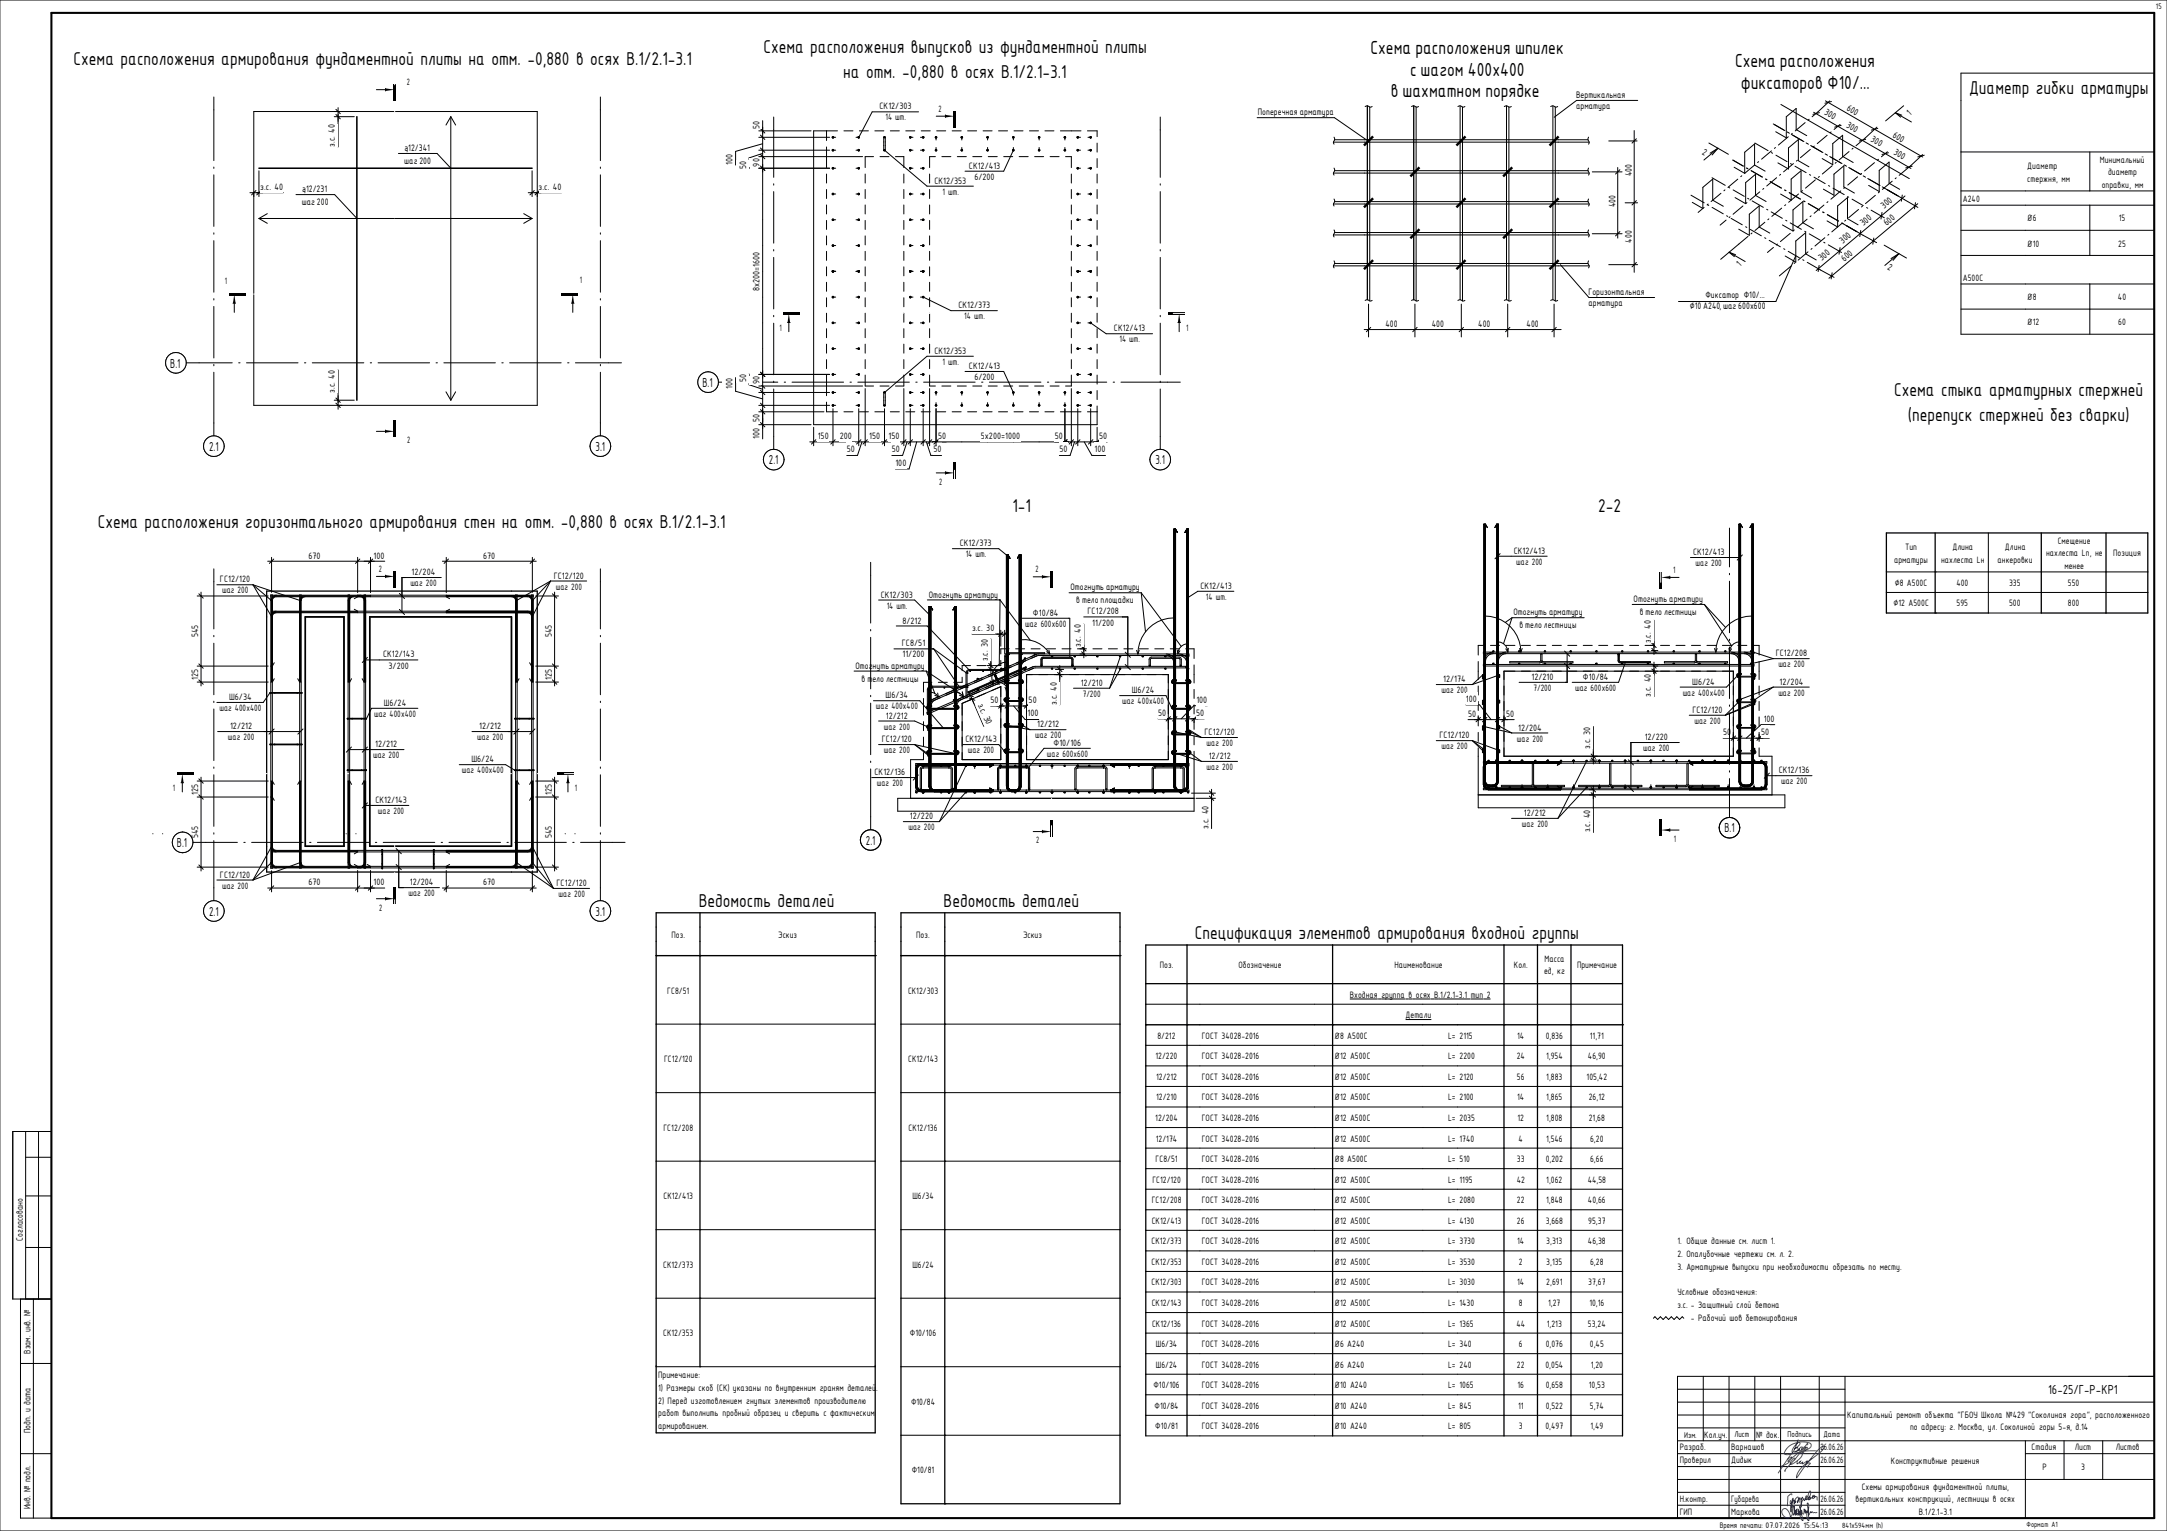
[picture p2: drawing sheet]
<svg xmlns="http://www.w3.org/2000/svg" width="841mm" height="594mm" viewBox="0 0 841 594" stroke-linecap="round" stroke-linejoin="round" font-family="sans-serif">
<defs><g id="words">
<g font-size="7.8">
<text x="296.3" y="20.6">Схема расположения выпусков из фундаментной плиты</text>
<text x="28.6" y="25.2">Схема расположения армирования фундаментной плиты на отм. -0,880 в осях В.1/2.1-3.1</text>
<text x="327.2" y="30.2">на отм. -0,880 в осях В.1/2.1-3.1</text>
<text x="764.2" y="36.4">Диаметр гибки арматуры</text>
<text x="735.1" y="153.8">Схема стыка арматурных стержней</text>
<text x="740.4" y="163.3">(перепуск стержней без сварки)</text>
<text x="392.9" y="198.7">1-1</text>
<text x="620.2" y="198.7">2-2</text>
<text x="37.9" y="204.9">Схема расположения горизонтального армирования стен на отм. -0,880 в осях В.1/2.1-3.1</text>
<text x="271.2" y="351.9">Ведомость деталей</text>
<text x="366.2" y="351.9">Ведомость деталей</text>
<text x="463.6" y="364.4">Спецификация элементов армирования входной группы</text>
</g>
<g font-size="7.1">
<text x="531.9" y="20.9">Схема расположения шпилек</text>
<text x="547.3" y="29.6">с шагом 400х400</text>
<text x="673.3" y="26">Схема расположения</text>
<text x="675.6" y="34.6">фиксаторов Ф10/...</text>
<text x="539.8" y="37.6">в шахматном порядке</text>
</g>
<g font-size="5.5">
<text x="66.1" y="142.7">В.1</text>
<text x="272.6" y="150.2">В.1</text>
<text x="81.1" y="174.9">2.1</text>
<text x="231.2" y="174.9">3.1</text>
<text x="298.4" y="180.1">2.1</text>
<text x="448.4" y="180.1">3.1</text>
<text x="669.2" y="323">В.1</text>
<text x="68.7" y="328.8">В.1</text>
<text x="336" y="327.7">2.1</text>
<text x="81.1" y="355.3">2.1</text>
<text x="231.2" y="355.3">3.1</text>
<text x="794.9" y="541">16-25/Г-Р-КР1</text>
</g>
<g font-size="3.9">
<text x="157.9" y="33">2</text>
<text x="341.4" y="42.4">СК12/303</text>
<text x="343.7" y="46.7">14 шт.</text>
<text x="364.3" y="43.3">2</text>
<text x="294.8" y="50" transform="rotate(-90 294.8 50)">50</text>
<text x="130" y="57" transform="rotate(-90 130 57)">з</text>
<text x="130" y="55.5" transform="rotate(-90 130 55.5)">.</text>
<text x="130" y="54.9" transform="rotate(-90 130 54.9)">с. 40</text>
<text x="284.3" y="64.1" transform="rotate(-90 284.3 64.1)">100</text>
<text x="289.5" y="65.4" transform="rotate(-90 289.5 65.4)">50</text>
<text x="294.8" y="64.6" transform="rotate(-90 294.8 64.6)">90</text>
<text x="376.1" y="65.5">СК12/413</text>
<text x="786.8" y="65.6">Диаметр</text>
<text x="814.9" y="63.2">Минимальный</text>
<text x="362.6" y="71.3">СК12/353</text>
<text x="378.2" y="69.8">6/200</text>
<text x="786.8" y="70.5">cтержня, мм</text>
<text x="818.1" y="68.1">диаметр</text>
<text x="101" y="73.6">з</text>
<text x="102.5" y="73.6">.</text>
<text x="103.2" y="73.6">с. 40</text>
<text x="209" y="73.6">з</text>
<text x="210.5" y="73.6">.</text>
<text x="211.2" y="73.6">с</text>
<text x="212.6" y="73.6">. 40</text>
<text x="365.7" y="75.6">1 шт.</text>
<text x="815.7" y="73">оправки, мм</text>
<text x="761.8" y="78.3">А240</text>
<text x="786.8" y="85.9">Ø6</text>
<text x="822.3" y="85.9">15</text>
<text x="786.8" y="95.7">Ø10</text>
<text x="822.1" y="95.7">25</text>
<text x="87.3" y="110.2">1</text>
<text x="225" y="110">1</text>
<text x="294.8" y="113" transform="rotate(-90 294.8 113)">8</text>
<text x="294.8" y="111.4" transform="rotate(-90 294.8 111.4)">х</text>
<text x="294.8" y="109.8" transform="rotate(-90 294.8 109.8)">200=1600</text>
<text x="761.8" y="108.9">А500С</text>
<text x="371.9" y="119.6">СК12/373</text>
<text x="786.8" y="116.5">Ø8</text>
<text x="822" y="116.5">40</text>
<text x="374.2" y="123.9">14 шт.</text>
<text x="302.5" y="128.5">1</text>
<text x="432.3" y="128.5">СК12/413</text>
<text x="460.3" y="128.3">1</text>
<text x="786.8" y="126.3">Ø12</text>
<text x="822.1" y="126.3">60</text>
<text x="362.6" y="137.3">СК12/353</text>
<text x="434.5" y="132.8">14 шт.</text>
<text x="365.7" y="141.6">1 шт.</text>
<text x="376.1" y="143.2">СК12/413</text>
<text x="130" y="148.9" transform="rotate(-90 130 148.9)">. 40</text>
<text x="289.5" y="148.3" transform="rotate(-90 289.5 148.3)">50</text>
<text x="294.8" y="149.1" transform="rotate(-90 294.8 149.1)">90</text>
<text x="378.2" y="147.5">6/200</text>
<text x="130" y="152.5" transform="rotate(-90 130 152.5)">з</text>
<text x="130" y="151" transform="rotate(-90 130 151)">.</text>
<text x="130" y="150.3" transform="rotate(-90 130 150.3)">с</text>
<text x="284.3" y="150.8" transform="rotate(-90 284.3 150.8)">100</text>
<text x="294.8" y="163.7" transform="rotate(-90 294.8 163.7)">50</text>
<text x="158.1" y="171.9">2</text>
<text x="294.8" y="170.3" transform="rotate(-90 294.8 170.3)">100</text>
<text x="317.4" y="170.3">150</text>
<text x="325.9" y="170.3">200</text>
<text x="337.4" y="170.3">150</text>
<text x="344.9" y="170.3">150</text>
<text x="364.1" y="170.3">50</text>
<text x="380.6" y="170.3">5</text>
<text x="382.2" y="170.3">х</text>
<text x="383.8" y="170.3">200=1000</text>
<text x="409.3" y="170.3">50</text>
<text x="426.6" y="170.3">50</text>
<text x="328.6" y="175.5">50</text>
<text x="346.1" y="175.5">50</text>
<text x="362.3" y="175.5">50</text>
<text x="411.1" y="175.5">50</text>
<text x="424.7" y="175.5">100</text>
<text x="347.5" y="180.8">100</text>
<text x="364.5" y="188.1">2</text>
<text x="372.5" y="211.9">СК12/373</text>
<text x="587.5" y="214.9">СК12/413</text>
<text x="657.1" y="215.4">СК12/413</text>
<text x="739.3" y="213.4">Тип</text>
<text x="757.7" y="213.4">Длина</text>
<text x="778.1" y="213.4">Длина</text>
<text x="794" y="215.9">нахлеста Lп, не</text>
<text x="798.6" y="211">Смещение</text>
<text x="820.1" y="215.8">Позиция</text>
<text x="119.7" y="216.7">670</text>
<text x="145" y="216.7">100</text>
<text x="147" y="221.9">2</text>
<text x="187.5" y="216.7">670</text>
<text x="374.8" y="216.2">14 шт.</text>
<text x="588.4" y="219.2">шаг 200</text>
<text x="658" y="219.7">шаг 200</text>
<text x="735.1" y="218.3">арматуры</text>
<text x="753.3" y="218.3">нахлеста Lн</text>
<text x="775.2" y="218.3">анкеровки</text>
<text x="801.2" y="220.8">менее</text>
<text x="85.4" y="225.9">ГС12/120</text>
<text x="159.3" y="227.4">шаг 200</text>
<text x="159.7" y="223.1">12/204</text>
<text x="214.9" y="224.5">ГС12/120</text>
<text x="401.9" y="222">2</text>
<text x="649.4" y="222.3">1</text>
<text x="735.4" y="227.3">⌀8 А500С</text>
<text x="759.3" y="227.3">400</text>
<text x="779.7" y="227.3">335</text>
<text x="802.6" y="227.3">550</text>
<text x="86.2" y="230.2">шаг 200</text>
<text x="215.7" y="228.8">шаг 200</text>
<text x="341.9" y="231.9">СК12/303</text>
<text x="465.9" y="228.5">СК12/413</text>
<text x="468" y="232.8">14 шт.</text>
<text x="344.1" y="236.2">14 шт.</text>
<text x="400.9" y="238.9">Ф10/84</text>
<text x="422.1" y="238.4">ГС12/208</text>
<text x="734.8" y="235.3">⌀12 А500С</text>
<text x="759.4" y="235.3">595</text>
<text x="779.7" y="235.3">500</text>
<text x="802.6" y="235.3">800</text>
<text x="350.2" y="241.9">8/212</text>
<text x="377.2" y="244.9">з</text>
<text x="378.7" y="244.9">.</text>
<text x="379.4" y="244.9">с</text>
<text x="380.8" y="244.9">. 30</text>
<text x="397.9" y="243.2">шаг 600х600</text>
<text x="423.9" y="242.7">11/200</text>
<text x="77" y="247.3" transform="rotate(-90 77 247.3)">545</text>
<text x="214.2" y="247.3" transform="rotate(-90 214.2 247.3)">545</text>
<text x="350" y="250.8">ГС8/51</text>
<text x="419.4" y="251.1" transform="rotate(-90 419.4 251.1)">з</text>
<text x="419.4" y="249.6" transform="rotate(-90 419.4 249.6)">.</text>
<text x="419.4" y="248.9" transform="rotate(-90 419.4 248.9)">с. 40</text>
<text x="640.7" y="249.6" transform="rotate(-90 640.7 249.6)">з</text>
<text x="640.7" y="248.1" transform="rotate(-90 640.7 248.1)">.</text>
<text x="640.7" y="247.4" transform="rotate(-90 640.7 247.4)">с. 40</text>
<text x="148.7" y="255.1">СК12/143</text>
<text x="350.3" y="255.1">11/200</text>
<text x="383.4" y="256.6" transform="rotate(-90 383.4 256.6)">з</text>
<text x="383.4" y="255.1" transform="rotate(-90 383.4 255.1)">.</text>
<text x="383.4" y="254.5" transform="rotate(-90 383.4 254.5)">с</text>
<text x="383.4" y="253.1" transform="rotate(-90 383.4 253.1)">. 30</text>
<text x="689.1" y="254.6">ГС12/208</text>
<text x="77" y="263.7" transform="rotate(-90 77 263.7)">125</text>
<text x="150.8" y="259.4">3/200</text>
<text x="214.2" y="263.7" transform="rotate(-90 214.2 263.7)">125</text>
<text x="594.4" y="263.8">12/210</text>
<text x="614.3" y="263.8">Ф10/84</text>
<text x="690.2" y="258.9">шаг 200</text>
<text x="410.1" y="270" transform="rotate(-90 410.1 270)">. 40</text>
<text x="419.4" y="266.1">12/210</text>
<text x="439.2" y="269">Ш6/24</text>
<text x="559.4" y="269">шаг 200</text>
<text x="560.1" y="264.7">12/174</text>
<text x="595.1" y="268.1">7/200</text>
<text x="611.3" y="268.1">шаг 600х600</text>
<text x="640.7" y="268.8" transform="rotate(-90 640.7 268.8)">.</text>
<text x="640.7" y="268.2" transform="rotate(-90 640.7 268.2)">с</text>
<text x="640.7" y="266.8" transform="rotate(-90 640.7 266.8)">. 40</text>
<text x="653" y="270">шаг 400х400</text>
<text x="656.8" y="265.7">Ш6/24</text>
<text x="690.2" y="270">шаг 200</text>
<text x="690.7" y="265.7">12/204</text>
<text x="85.2" y="275.9">шаг 400х400</text>
<text x="88.9" y="271.6">Ш6/34</text>
<text x="148.9" y="273.9">Ш6/24</text>
<text x="340" y="275.3">шаг 400х400</text>
<text x="343.7" y="271">Ш6/34</text>
<text x="379.5" y="273.4" transform="rotate(67 379.5 273.4)">з.с. 30</text>
<text x="384.4" y="272.7">50</text>
<text x="399.2" y="272.7">50</text>
<text x="410.1" y="273.5" transform="rotate(-90 410.1 273.5)">з</text>
<text x="410.1" y="272" transform="rotate(-90 410.1 272)">.</text>
<text x="410.1" y="271.4" transform="rotate(-90 410.1 271.4)">с</text>
<text x="420.2" y="270.4">7/200</text>
<text x="435.5" y="273.3">шаг 400х400</text>
<text x="464.3" y="272.6">100</text>
<text x="568.9" y="272.3">100</text>
<text x="640.7" y="270.3" transform="rotate(-90 640.7 270.3)">з</text>
<text x="145.2" y="278.2">шаг 400х400</text>
<text x="343.8" y="278.8">12/212</text>
<text x="398.8" y="278">100</text>
<text x="449.5" y="277.7">50</text>
<text x="464.2" y="277.7">50</text>
<text x="569.7" y="278">50</text>
<text x="584.5" y="278">50</text>
<text x="656.8" y="276.6">ГС12/120</text>
<text x="657.6" y="280.9">шаг 200</text>
<text x="684.5" y="280">100</text>
<text x="88.5" y="287.2">шаг 200</text>
<text x="89.3" y="282.9">12/212</text>
<text x="185.2" y="287.2">шаг 200</text>
<text x="186" y="282.9">12/212</text>
<text x="342.2" y="288">ГС12/120</text>
<text x="343" y="283.1">шаг 200</text>
<text x="374.7" y="288">СК12/143</text>
<text x="401.7" y="286.5">шаг 200</text>
<text x="402.5" y="282.2">12/212</text>
<text x="467.5" y="285.2">ГС12/120</text>
<text x="558.6" y="286.4">ГС12/120</text>
<text x="588.7" y="287.8">шаг 200</text>
<text x="589.2" y="283.5">12/204</text>
<text x="617.2" y="287.1" transform="rotate(-90 617.2 287.1)">. 30</text>
<text x="638.3" y="287.2">12/220</text>
<text x="668.7" y="285.2">50</text>
<text x="683.5" y="285.2">50</text>
<text x="145.6" y="289.9">12/212</text>
<text x="343" y="292.3">шаг 200</text>
<text x="375.6" y="292.3">шаг 200</text>
<text x="406.3" y="293.7">шаг 600х600</text>
<text x="408.9" y="289.4">Ф10/106</text>
<text x="468.3" y="289.5">шаг 200</text>
<text x="559.4" y="290.7">шаг 200</text>
<text x="617.2" y="290.6" transform="rotate(-90 617.2 290.6)">з</text>
<text x="617.2" y="289.1" transform="rotate(-90 617.2 289.1)">.</text>
<text x="617.2" y="288.4" transform="rotate(-90 617.2 288.4)">с</text>
<text x="637.7" y="291.5">шаг 200</text>
<text x="144.8" y="294.2">шаг 200</text>
<text x="183" y="295.8">Ш6/24</text>
<text x="468.3" y="298.8">шаг 200</text>
<text x="469.1" y="294.5">12/212</text>
<text x="179.2" y="300.1">шаг 400х400</text>
<text x="339.4" y="300.8">СК12/136</text>
<text x="340.3" y="305.1">шаг 200</text>
<text x="690.3" y="300">СК12/136</text>
<text x="691.2" y="304.3">шаг 200</text>
<text x="67.1" y="307.1">1</text>
<text x="77" y="308.3" transform="rotate(-90 77 308.3)">125</text>
<text x="145.7" y="311.6">СК12/143</text>
<text x="214.2" y="308.3" transform="rotate(-90 214.2 308.3)">125</text>
<text x="223.1" y="306.9">1</text>
<text x="146.7" y="315.9">шаг 200</text>
<text x="353.1" y="317.9">12/220</text>
<text x="469" y="318" transform="rotate(-90 469 318)">. 40</text>
<text x="591.4" y="316.6">12/212</text>
<text x="352.6" y="322.2">шаг 200</text>
<text x="469" y="321.5" transform="rotate(-90 469 321.5)">з</text>
<text x="469" y="320" transform="rotate(-90 469 320)">.</text>
<text x="469" y="319.4" transform="rotate(-90 469 319.4)">с</text>
<text x="590.6" y="320.9">шаг 200</text>
<text x="617.2" y="323" transform="rotate(-90 617.2 323)">з</text>
<text x="617.2" y="321.5" transform="rotate(-90 617.2 321.5)">.</text>
<text x="617.2" y="320.9" transform="rotate(-90 617.2 320.9)">с</text>
<text x="617.2" y="319.5" transform="rotate(-90 617.2 319.5)">. 40</text>
<text x="77" y="325.4" transform="rotate(-90 77 325.4)">545</text>
<text x="214.2" y="325.4" transform="rotate(-90 214.2 325.4)">545</text>
<text x="402.1" y="327.2">2</text>
<text x="649.6" y="326.7">1</text>
<text x="85.4" y="340.5">ГС12/120</text>
<text x="86.2" y="344.8">шаг 200</text>
<text x="119.7" y="343.5">670</text>
<text x="145" y="343.5">100</text>
<text x="158.5" y="347.8">шаг 200</text>
<text x="159" y="343.5">12/204</text>
<text x="187.5" y="343.5">670</text>
<text x="216" y="343.8">ГС12/120</text>
<text x="147.2" y="353.3">2</text>
<text x="216.8" y="348.1">шаг 200</text>
<text x="260.6" y="363.9">Поз.</text>
<text x="302" y="363.9">Эскиз</text>
<text x="355.6" y="363.9">Поз.</text>
<text x="397.1" y="363.9">Эскиз</text>
<text x="450.1" y="375.6">Поз.</text>
<text x="480.7" y="375.6">Обозначение</text>
<text x="541.2" y="375.6">Наименование</text>
<text x="587.6" y="375.6">Кол.</text>
<text x="599.4" y="373.2">Масса</text>
<text x="612" y="375.6">Примечание</text>
<text x="599.3" y="378.1">ед, кг</text>
<text x="259" y="385.5">ГС8/51</text>
<text x="352.4" y="385.5">СК12/303</text>
<text x="523.9" y="387.1">Входная группа в осях В.1/2.1-3.1 тип 2</text>
<text x="545.5" y="395.1">Детали</text>
<text x="449.2" y="403.1">8/212</text>
<text x="466.4" y="403.1">ГОСТ 34028-2016</text>
<text x="517.9" y="403.1">Ø8 А500С</text>
<text x="562" y="403.1">L= 2115</text>
<text x="588.8" y="403.1">14</text>
<text x="599.9" y="403.1">0,836</text>
<text x="617" y="403.1">11,71</text>
<text x="257.7" y="412.1">ГС12/120</text>
<text x="352.5" y="412.1">СК12/143</text>
<text x="448.5" y="411">12/220</text>
<text x="466.4" y="411">ГОСТ 34028-2016</text>
<text x="517.9" y="411">Ø12 А500С</text>
<text x="562" y="411">L= 2200</text>
<text x="588.6" y="411">24</text>
<text x="600" y="411">1,954</text>
<text x="616.3" y="411">46,90</text>
<text x="448.7" y="419">12/212</text>
<text x="466.4" y="419">ГОСТ 34028-2016</text>
<text x="517.9" y="419">Ø12 А500С</text>
<text x="562" y="419">L= 2120</text>
<text x="588.7" y="419">56</text>
<text x="600.1" y="419">1,883</text>
<text x="615.8" y="419">105,42</text>
<text x="448.7" y="427">12/210</text>
<text x="466.4" y="427">ГОСТ 34028-2016</text>
<text x="517.9" y="427">Ø12 А500С</text>
<text x="562" y="427">L= 2100</text>
<text x="588.8" y="427">14</text>
<text x="600.1" y="427">1,865</text>
<text x="616.6" y="427">26,12</text>
<text x="448.4" y="435">12/204</text>
<text x="466.4" y="435">ГОСТ 34028-2016</text>
<text x="517.9" y="435">Ø12 А500С</text>
<text x="562" y="435">L= 2035</text>
<text x="588.9" y="435">12</text>
<text x="600.1" y="435">1,808</text>
<text x="616.6" y="435">21,68</text>
<text x="257.5" y="438.7">ГС12/208</text>
<text x="352.6" y="438.7">СК12/136</text>
<text x="448.6" y="442.9">12/174</text>
<text x="466.4" y="442.9">ГОСТ 34028-2016</text>
<text x="517.9" y="442.9">Ø12 А500С</text>
<text x="562" y="442.9">L= 1740</text>
<text x="589.3" y="442.9">4</text>
<text x="600" y="442.9">1,546</text>
<text x="617.1" y="442.9">6,20</text>
<text x="448.5" y="450.9">ГС8/51</text>
<text x="466.4" y="450.9">ГОСТ 34028-2016</text>
<text x="517.9" y="450.9">Ø8 А500С</text>
<text x="562" y="450.9">L= 510</text>
<text x="588.7" y="450.9">33</text>
<text x="599.9" y="450.9">0,202</text>
<text x="617.1" y="450.9">6,66</text>
<text x="447.2" y="458.9">ГС12/120</text>
<text x="466.4" y="458.9">ГОСТ 34028-2016</text>
<text x="517.9" y="458.9">Ø12 А500С</text>
<text x="562" y="458.9">L= 1195</text>
<text x="588.6" y="458.9">42</text>
<text x="600.1" y="458.9">1,062</text>
<text x="616.2" y="458.9">44,58</text>
<text x="257.5" y="465.3">СК12/413</text>
<text x="354.1" y="465.3">Ш6/34</text>
<text x="447" y="466.9">ГС12/208</text>
<text x="466.4" y="466.9">ГОСТ 34028-2016</text>
<text x="517.9" y="466.9">Ø12 А500С</text>
<text x="562" y="466.9">L= 2080</text>
<text x="588.7" y="466.9">22</text>
<text x="600" y="466.9">1,848</text>
<text x="616.3" y="466.9">40,66</text>
<text x="447" y="474.9">СК12/413</text>
<text x="466.4" y="474.9">ГОСТ 34028-2016</text>
<text x="517.9" y="474.9">Ø12 А500С</text>
<text x="562" y="474.9">L= 4130</text>
<text x="588.7" y="474.9">26</text>
<text x="599.9" y="474.9">3,668</text>
<text x="616.4" y="474.9">95,37</text>
<text x="8.8" y="481.4" transform="rotate(-90 8.8 481.4)">Согласовано</text>
<text x="446.9" y="482.8">СК12/373</text>
<text x="466.4" y="482.8">ГОСТ 34028-2016</text>
<text x="517.9" y="482.8">Ø12 А500С</text>
<text x="562" y="482.8">L= 3730</text>
<text x="588.8" y="482.8">14</text>
<text x="600.1" y="482.8">3,313</text>
<text x="616.3" y="482.8">46,38</text>
<text x="651" y="482.9">1. Общие данные см. лист 1.</text>
<text x="257.4" y="491.9">СК12/373</text>
<text x="354.1" y="491.9">Ш6/24</text>
<text x="446.9" y="490.8">СК12/353</text>
<text x="466.4" y="490.8">ГОСТ 34028-2016</text>
<text x="517.9" y="490.8">Ø12 А500С</text>
<text x="562" y="490.8">L= 3530</text>
<text x="589.4" y="490.8">2</text>
<text x="600.1" y="490.8">3,135</text>
<text x="617.1" y="490.8">6,28</text>
<text x="651" y="487.8">2. Опалубочные чертежи см. л. 2.</text>
<text x="651" y="492.7">3. Арматурные выпуски при необходимости обрезать по месту.</text>
<text x="446.9" y="498.8">СК12/303</text>
<text x="466.4" y="498.8">ГОСТ 34028-2016</text>
<text x="517.9" y="498.8">Ø12 А500С</text>
<text x="562" y="498.8">L= 3030</text>
<text x="588.8" y="498.8">14</text>
<text x="600.1" y="498.8">2,691</text>
<text x="616.4" y="498.8">37,67</text>
<text x="651" y="502.5">Условные обозначения:</text>
<text x="447" y="506.8">СК12/143</text>
<text x="466.4" y="506.8">ГОСТ 34028-2016</text>
<text x="517.9" y="506.8">Ø12 А500С</text>
<text x="562" y="506.8">L= 1430</text>
<text x="589.4" y="506.8">8</text>
<text x="600.8" y="506.8">1,27</text>
<text x="616.8" y="506.8">10,16</text>
<text x="651" y="507.4">з.с. - Защитный слой бетона</text>
<text x="447.1" y="514.7">СК12/136</text>
<text x="466.4" y="514.7">ГОСТ 34028-2016</text>
<text x="517.9" y="514.7">Ø12 А500С</text>
<text x="562" y="514.7">L= 1365</text>
<text x="588.5" y="514.7">44</text>
<text x="600.3" y="514.7">1,213</text>
<text x="616.3" y="514.7">53,24</text>
<text x="656.2" y="512.4">- Рабочий шов бетонирования</text>
<text x="257.4" y="518.5">СК12/353</text>
<text x="353.1" y="518.5">Ф10/106</text>
<text x="11.8" y="525.3" transform="rotate(-90 11.8 525.3)">Взам. инв. №</text>
<text x="448.6" y="522.7">Ш6/34</text>
<text x="466.4" y="522.7">ГОСТ 34028-2016</text>
<text x="517.9" y="522.7">Ø6 А240</text>
<text x="562" y="522.7">L= 340</text>
<text x="589.4" y="522.7">6</text>
<text x="599.9" y="522.7">0,076</text>
<text x="617" y="522.7">0,45</text>
<text x="448.6" y="530.7">Ш6/24</text>
<text x="466.4" y="530.7">ГОСТ 34028-2016</text>
<text x="517.9" y="530.7">Ø6 А240</text>
<text x="562" y="530.7">L= 240</text>
<text x="588.7" y="530.7">22</text>
<text x="599.8" y="530.7">0,054</text>
<text x="617.3" y="530.7">1,20</text>
<text x="255.4" y="534.8">Примечание:</text>
<text x="255.4" y="539.7">1) Размеры скоб (СК) указаны по внутренним граням деталей</text>
<text x="340.1" y="539.7">.</text>
<text x="447.6" y="538.7">Ф10/106</text>
<text x="466.4" y="538.7">ГОСТ 34028-2016</text>
<text x="517.9" y="538.7">Ø10 А240</text>
<text x="562" y="538.7">L= 1065</text>
<text x="588.9" y="538.7">16</text>
<text x="599.9" y="538.7">0,658</text>
<text x="616.6" y="538.7">10,53</text>
<text x="255.4" y="544.6">2) Перед изготовлением гнутых элементов производителю</text>
<text x="353.6" y="545.1">Ф10/84</text>
<text x="255.4" y="549.5">работ выполнить пробный образец и сверить с фактическим</text>
<text x="448.1" y="546.6">Ф10/84</text>
<text x="466.4" y="546.6">ГОСТ 34028-2016</text>
<text x="517.9" y="546.6">Ø10 А240</text>
<text x="562" y="546.6">L= 845</text>
<text x="589.1" y="546.6">11</text>
<text x="599.9" y="546.6">0,522</text>
<text x="617" y="546.6">5,74</text>
<text x="716.9" y="550.1">Капитальный ремонт объекта &quot;ГБОУ Школа №429 &quot;Соколиная гора&quot;, расположенного</text>
<text x="11.8" y="556.2" transform="rotate(-90 11.8 556.2)">Подп. и дата</text>
<text x="255.4" y="554.4">армированием.</text>
<text x="448.4" y="554.6">Ф10/81</text>
<text x="466.4" y="554.6">ГОСТ 34028-2016</text>
<text x="517.9" y="554.6">Ø10 А240</text>
<text x="562" y="554.6">L= 805</text>
<text x="589.4" y="554.6">3</text>
<text x="599.8" y="554.6">0,497</text>
<text x="617.2" y="554.6">1,49</text>
<text x="661.4" y="557.8">Кол.уч.</text>
<text x="681.5" y="557.8">№ док.</text>
<text x="741.3" y="555">по адресу: г. Москва, ул. Соколиной горы 5-я, д.14</text>
<text x="651.9" y="562.8">Разраб.</text>
<text x="671.9" y="562.8">Варнашов</text>
<text x="706.5" y="562.8">26.06.26</text>
<text x="788.4" y="562.7">Стадия</text>
<text x="805.2" y="562.7">Лист</text>
<text x="821.1" y="562.7">Листов</text>
<text x="651.9" y="567.8">Проверил</text>
<text x="671.9" y="567.8">Дидык</text>
<text x="706.5" y="567.8">26.06.26</text>
<text x="733.9" y="567.9">Конструктивные решения</text>
<text x="353.9" y="571.6">Ф10/81</text>
<text x="792.6" y="570.5">Р</text>
<text x="807.6" y="570.4">3</text>
<text x="722.5" y="578">Схемы армирования фундаментной плиты,</text>
<text x="11.8" y="585.7" transform="rotate(-90 11.8 585.7)">Инв. № подл.</text>
<text x="651.9" y="587.8">ГИП</text>
<text x="651.9" y="582.8">Н.контр.</text>
<text x="671.9" y="587.8">Маркова</text>
<text x="671.9" y="582.8">Губарева</text>
<text x="706.5" y="587.8">26.06.26</text>
<text x="706.5" y="582.8">26.06.26</text>
<text x="720.2" y="582.9">вертикальных конструкций, лестницы в осях</text>
<text x="744.7" y="587.8">В.1/2.1-3.1</text>
</g>
<g font-size="3.5">
<text x="611.7" y="38.1">Вертикальная</text>
<text x="488.2" y="44.8">Поперечная арматура</text>
<text x="611.7" y="42.3">арматура</text>
<text x="707.8" y="44.2" transform="rotate(30 707.8 44.2)">300</text>
<text x="716.5" y="42.6" transform="rotate(30 716.5 42.6)">600</text>
<text x="741.3" y="45.1" transform="rotate(-43 741.3 45.1)">1</text>
<text x="716.4" y="49.1" transform="rotate(30 716.4 49.1)">300</text>
<text x="734.3" y="53" transform="rotate(30 734.3 53)">600</text>
<text x="157" y="58.7">ø12/341</text>
<text x="660.3" y="59.6" transform="rotate(29 660.3 59.6)">2</text>
<text x="725.8" y="54.6" transform="rotate(30 725.8 54.6)">300</text>
<text x="734.7" y="59.7" transform="rotate(30 734.7 59.7)">300</text>
<text x="156.9" y="63.7">шаг 200</text>
<text x="633.3" y="68.5" transform="rotate(-90 633.3 68.5)">400</text>
<text x="117.3" y="74.6">ø12/231</text>
<text x="117.2" y="79.6">шаг 200</text>
<text x="626.9" y="80.5" transform="rotate(-90 626.9 80.5)">400</text>
<text x="731.2" y="81.1" transform="rotate(-40 731.2 81.1)">300</text>
<text x="723.3" y="87.8" transform="rotate(-40 723.3 87.8)">300</text>
<text x="732.3" y="87.7" transform="rotate(-40 732.3 87.7)">600</text>
<text x="633.3" y="94.1" transform="rotate(-90 633.3 94.1)">400</text>
<text x="715.2" y="94.6" transform="rotate(-40 715.2 94.6)">300</text>
<text x="707" y="101.4" transform="rotate(-40 707 101.4)">300</text>
<text x="715.9" y="101.5" transform="rotate(-40 715.9 101.5)">600</text>
<text x="675.4" y="103.5" transform="rotate(-45 675.4 103.5)">1</text>
<text x="732.2" y="104.4" transform="rotate(29 732.2 104.4)">2</text>
<text x="616.5" y="114.5">Горизонтальная</text>
<text x="616.5" y="118.8">арматура</text>
<text x="661.9" y="115.5">Фиксатор Ф10/...</text>
<text x="655.8" y="120">⌀10 А240, шаг 600х600</text>
<text x="537.7" y="126.7">400</text>
<text x="555.7" y="126.7">400</text>
<text x="573.7" y="126.7">400</text>
<text x="592.5" y="126.7">400</text>
<text x="360.5" y="231.9">Отогнуть арматуру</text>
<text x="415.4" y="229.1">Отогнуть арматуру</text>
<text x="634" y="233.7">Отогнуть арматуру</text>
<text x="417.7" y="234.1">в тело площадки</text>
<text x="587.3" y="238.8">Отогнуть арматуру</text>
<text x="636.4" y="238.7">в тело лестницы</text>
<text x="589.7" y="243.8">в тело лестницы</text>
<text x="332" y="259.5">Отогнуть арматуру</text>
<text x="334.4" y="264.5">в тело лестницы</text>
<text x="653.6" y="557.9">Изм.</text>
<text x="673.1" y="557.7">Лист</text>
<text x="693.7" y="557.7">Подпись</text>
<text x="707.6" y="557.7">Дата</text>
</g>
<g font-size="3.4">
<text x="836.7" y="3.5">15</text>
<text x="667.4" y="592.8">Время печати: 07.07.2026 15:54:13</text>
</g>
<g font-size="3.2">
<text x="714.9" y="592.7">841х594мм (h)</text>
<text x="786.5" y="592.6">Формат А1</text>
</g>
<text font-size=".5" x="676.2" y="534.2">0</text>
</g></defs>
<g fill="#000">
<path d="M149.6 223.2l3.6 .5-3.6 .5zM416 257.7v.5l.2-.5zM70.8 300.2l.5 3.5h-1zM220.4 300.2l.5 3.5h-1zM399.1 305.7v.5l.3-.5zM149.6 348.2l3.6 .5-3.6 .5z"/>
<path d="M343.1 58l.5 .3-.2 .2h-.3z" fill-rule="evenodd"/>
<path d="M343.1 53l.5 .3-.2 .2h-.3z" fill-rule="evenodd"/>
<path d="M343.1 157h.3v.5h-.3z" fill-rule="evenodd"/>
<path d="M343.1 152h.3v.5h-.3z" fill-rule="evenodd"/>
<path d="M105.7 231.6l1.5-.6v.6l-1.1 .4-.4 1.1h-.6z" fill-rule="evenodd"/>
<path d="M105.7 237.8l1.5-.6v.6l-1.1 .4-.4 1.1z" fill-rule="evenodd"/>
<path d="M116.9 231.6h1.5l-1.1 .4-.4 1.1h-.6z" fill-rule="evenodd"/>
<path d="M135.7 231.6h1.5l-1.1 .4-.4 1.1h-.6z" fill-rule="evenodd"/>
<path d="M135.7 237.2v.6h3.1v-.6zM107.2 237.2v.6h9.1v-.6zM116.9 237.2v.6h18.2v-.6z" fill-rule="evenodd"/>
<path d="M107.2 231h31.6v.6h-31.6z" fill-rule="evenodd"/>
<path d="M138.8 231h1v.6h-1z" fill-rule="evenodd"/>
<path d="M139.8 231h4v.6h-2.5z" fill-rule="evenodd"/>
<path d="M139.8 231l1.5 .6 .6 1.5h-.6l-.4-1.1-1.1-.4z" fill-rule="evenodd"/>
<path d="M152.8 221.5h.8v6.5h-.8z" fill-rule="evenodd"/>
<path d="M198.6 231.6h1.5l.6 1.5h-.6l-.4-1.1z" fill-rule="evenodd"/>
<path d="M173.2 237.2h31.6v.6h-31.6z" fill-rule="evenodd"/>
<path d="M173.2 231h31.6v.6h-31.6z" fill-rule="evenodd"/>
<path d="M204.8 237.2l1.5 .6v1.5l-.4-1.1-1.1-.4z" fill-rule="evenodd"/>
<path d="M204.8 231l1.5 .6 .6 1.5h-.6l-.4-1.1-1.1-.4z" fill-rule="evenodd"/>
<path d="M105.1 233.1h.6v25.4h-.6z" fill-rule="evenodd"/>
<path d="M206.3 233.1h.6v25.4h-.6z" fill-rule="evenodd"/>
<path d="M388.4 259.3l.5 .1-.1 .3-.2 .1z" fill-rule="evenodd"/>
<path d="M390.4 254.5l.3 .2-.2 .2z" fill-rule="evenodd"/>
<path d="M391.3 253.7l.4 .2-.4 .1z" fill-rule="evenodd"/>
<path d="M396.3 253.7l.4 .2-.4 .1z" fill-rule="evenodd"/>
<path d="M397.5 255.3l.5 .1v.3l-.3 .1z" fill-rule="evenodd"/>
<path d="M401.3 253.7l.4 .2-.4 .1z" fill-rule="evenodd"/>
<path d="M404 255.8h.2v1.9h-.2z" fill-rule="evenodd"/>
<path d="M404.2 257.7h.2l.1 .6-.3 .3z" fill-rule="evenodd"/>
<path d="M404 257.7h.2v.9z" fill-rule="evenodd"/>
<path d="M404.2 255.8h.2l.1 1.9h-.3z" fill-rule="evenodd"/>
<path d="M404.4 255.4l.4-.2-.6 .6z" fill-rule="evenodd"/>
<path d="M404.2 255.2l.6-.2-.8 .8z" fill-rule="evenodd"/>
<path d="M404.8 255.2h10.8v.3h-10.8z" fill-rule="evenodd"/>
<path d="M404.8 255h10.8v.2h-10.8z" fill-rule="evenodd"/>
<path d="M408.2 254.4h.3v.5l-.5-.2z" fill-rule="evenodd"/>
<path d="M408.2 259.2h.3v.5l-.5-.2z" fill-rule="evenodd"/>
<path d="M416 255.8h.2v1.9h-.2z" fill-rule="evenodd"/>
<path d="M415.6 255.2l.6 .6z" fill-rule="evenodd"/>
<path d="M415.6 255l.6 .2 .3 .6z" fill-rule="evenodd"/>
<path d="M416.2 255.8h.2l.1 1.9h-.3z" fill-rule="evenodd"/>
<path d="M416.2 257.7h.2v.5z" fill-rule="evenodd"/>
<path d="M417 254.4l.4 .3-.1 .2-.5-.2z" fill-rule="evenodd"/>
<path d="M417 259.2l.4 .3-.1 .2-.5-.2z" fill-rule="evenodd"/>
<path d="M425.8 254.4l.4 .3-.1 .2-.5-.2z" fill-rule="evenodd"/>
<path d="M425.8 259.2l.4 .3-.1 .2-.5-.2z" fill-rule="evenodd"/>
<path d="M434.6 254.4l.4 .3-.1 .2h-.3z" fill-rule="evenodd"/>
<path d="M434.6 259.2l.4 .3-.1 .2h-.3z" fill-rule="evenodd"/>
<path d="M443.4 254.4l.4 .3-.1 .2-.5-.2z" fill-rule="evenodd"/>
<path d="M443.4 259.2l.4 .3-.1 .2-.5-.2z" fill-rule="evenodd"/>
<path d="M452.2 254.4l.4 .3-.1 .2h-.3z" fill-rule="evenodd"/>
<path d="M452.2 259.2l.4 .3-.1 .2h-.3z" fill-rule="evenodd"/>
<path d="M461 254.4l.4 .3-.1 .2-.5-.2z" fill-rule="evenodd"/>
<path d="M461 259.2l.4 .3-.1 .2-.5-.2z" fill-rule="evenodd"/>
<path d="M579.4 252.5h.3v.5h-.3z" fill-rule="evenodd"/>
<path d="M579.4 257.3h.3v.5h-.3z" fill-rule="evenodd"/>
<path d="M589.4 252.5h.3v.5h-.3z" fill-rule="evenodd"/>
<path d="M589.4 257.3h.3v.5h-.3z" fill-rule="evenodd"/>
<path d="M599.4 252.5l.5 .2-.2 .3-.4-.3z" fill-rule="evenodd"/>
<path d="M599.4 257.3l.5 .2-.2 .3-.4-.3z" fill-rule="evenodd"/>
<path d="M609.4 252.5l.5 .2-.2 .3h-.3z" fill-rule="evenodd"/>
<path d="M609.4 257.3h.3v.5l-.4-.3z" fill-rule="evenodd"/>
<path d="M619.4 252.5l.5 .2-.2 .3h-.3z" fill-rule="evenodd"/>
<path d="M619.4 257.3l.5 .2-.2 .3-.4-.3z" fill-rule="evenodd"/>
<path d="M627.9 253.9l.3 .2 .2-.2v.6h-.5z" fill-rule="evenodd"/>
<path d="M627.9 254.5h.5v1.9h-.5z" fill-rule="evenodd"/>
<path d="M627.9 256.4l.9 .3v.5l-.6-.2z" fill-rule="evenodd"/>
<path d="M628.8 256.7h11.6v.5h-11.6z" fill-rule="evenodd"/>
<path d="M629.4 252.5h.3v.5h-.3z" fill-rule="evenodd"/>
<path d="M629.4 257.3h.3v.5h-.3z" fill-rule="evenodd"/>
<path d="M639.4 252.5h.3v.5h-.3z" fill-rule="evenodd"/>
<path d="M639.4 257.3h.3v.5h-.3z" fill-rule="evenodd"/>
<path d="M649.4 252.5h.3v.5h-.3z" fill-rule="evenodd"/>
<path d="M649.4 257.3h.3v.5h-.3z" fill-rule="evenodd"/>
<path d="M659.4 252.5l.5 .2-.2 .3-.4-.3z" fill-rule="evenodd"/>
<path d="M659.4 257.3h.3v.5l-.4-.3z" fill-rule="evenodd"/>
<path d="M669.4 252.5l.5 .2-.2 .3h-.3z" fill-rule="evenodd"/>
<path d="M669.4 257.3h.3v.5l-.4-.3z" fill-rule="evenodd"/>
<path d="M679.4 252.5l.5 .2-.2 .3h-.3z" fill-rule="evenodd"/>
<path d="M679.4 257.3h.3v.5l-.4-.3z" fill-rule="evenodd"/>
<path d="M104.9 268.7h.5v.3h-.5z" fill-rule="evenodd"/>
<path d="M104.8 268.7l.1 .3z" fill-rule="evenodd"/>
<path d="M104.8 268.7l.1 .3z" fill-rule="evenodd"/>
<path d="M105.4 268.7h1.2v.3h-1.2z" fill-rule="evenodd"/>
<path d="M105.1 258.5h.6v6.2h-.6z" fill-rule="evenodd"/>
<path d="M115.3 268.7h1.3v.3h-1.3z" fill-rule="evenodd"/>
<path d="M116.3 233.1h.6v31.6h-.6z" fill-rule="evenodd"/>
<path d="M116.6 268.7h.5v.3h-.5z" fill-rule="evenodd"/>
<path d="M117.1 268.7v.3z" fill-rule="evenodd"/>
<path d="M117.1 268.7v.3z" fill-rule="evenodd"/>
<path d="M134.9 278.7h.5v.3h-.5z" fill-rule="evenodd"/>
<path d="M134.8 278.7l.1 .3z" fill-rule="evenodd"/>
<path d="M134.8 278.7l.1 .3z" fill-rule="evenodd"/>
<path d="M135.4 278.7h1.2v.3h-1.2z" fill-rule="evenodd"/>
<path d="M135.1 233.1h.6v31.6h-.6z" fill-rule="evenodd"/>
<path d="M140.3 278.7h1.3v.3h-1.3z" fill-rule="evenodd"/>
<path d="M141.3 233.1h.6v31.6h-.6z" fill-rule="evenodd"/>
<path d="M141.6 278.7h.5v.3h-.5z" fill-rule="evenodd"/>
<path d="M142.1 278.7v.3z" fill-rule="evenodd"/>
<path d="M142.1 278.7v.3z" fill-rule="evenodd"/>
<path d="M199.8 278.7l.1 .3z" fill-rule="evenodd"/>
<path d="M199.8 278.7l.1 .3z" fill-rule="evenodd"/>
<path d="M199.9 278.7h.5v.3h-.5z" fill-rule="evenodd"/>
<path d="M200.4 278.7h1.3v.3h-1.3z" fill-rule="evenodd"/>
<path d="M200.1 233.1h.6v31.6h-.6z" fill-rule="evenodd"/>
<path d="M205.4 278.7h1.2v.3h-1.2z" fill-rule="evenodd"/>
<path d="M206.3 258.5h.6v6.2h-.6z" fill-rule="evenodd"/>
<path d="M206.6 278.7h.5v.3h-.5z" fill-rule="evenodd"/>
<path d="M207.1 278.7v.3z" fill-rule="evenodd"/>
<path d="M207.1 278.7v.3z" fill-rule="evenodd"/>
<path d="M360 273.1h.6v.3h-.6z" fill-rule="evenodd"/>
<path d="M360 273.7h.6v.3l-.3 .2z" fill-rule="evenodd"/>
<path d="M360 274.3l.3-.1 .3 .4h-.6z" fill-rule="evenodd"/>
<path d="M360.4 267.5h.2l-.1 .4z" fill-rule="evenodd"/>
<path d="M360.8 275.5h.5v.3h-.5z" fill-rule="evenodd"/>
<path d="M360.8 271.2l.5 .1v.3l-.3 .1z" fill-rule="evenodd"/>
<path d="M361.3 266.7l.4 .2-.1 .2z" fill-rule="evenodd"/>
<path d="M366.3 266.7h.3v.4z" fill-rule="evenodd"/>
<path d="M370 271.5l.5 .1v.3l-.5-.1z" fill-rule="evenodd"/>
<path d="M370 267.3h.5v.3h-.5z" fill-rule="evenodd"/>
<path d="M371.2 273.7h.6v.3l-.3 .2z" fill-rule="evenodd"/>
<path d="M371.2 274.3l.3-.1 .3 .4h-.6z" fill-rule="evenodd"/>
<path d="M371.3 266.7l.4 .2-.1 .2z" fill-rule="evenodd"/>
<path d="M375.4 266.4l.3 .3h-.4z" fill-rule="evenodd"/>
<path d="M375.4 261l.3 .2-.2 .2z" fill-rule="evenodd"/>
<path d="M375.7 268.5l10.6-4.6 .2 .4-10.6 4.6z" fill-rule="evenodd"/>
<path d="M376.3 260.2l.4 .2-.4 .1z" fill-rule="evenodd"/>
<path d="M379.2 267.5l.5 .1v.3l-.3 .1z" fill-rule="evenodd"/>
<path d="M379.2 263.3l.3-.1 .2 .4h-.6z" fill-rule="evenodd"/>
<path d="M381.3 260.2l.4 .2-.1 .1z" fill-rule="evenodd"/>
<path d="M386 261.6l.3 .1 .3 .6-.5 .2z" fill-rule="evenodd"/>
<path d="M386.1 262.5l.5-.2 .4 .9-.5 .2z" fill-rule="evenodd"/>
<path d="M386.5 263.4l.5-.2 .1 .3-.6 .8z" fill-rule="evenodd"/>
<path d="M386.3 260.2l.4 .2-.1 .1z" fill-rule="evenodd"/>
<path d="M387 264.2h.5v.3l-.3 .1z" fill-rule="evenodd"/>
<path d="M387 263.2l.5 .1 .2 .5h-.7z" fill-rule="evenodd"/>
<path d="M387.5 263.4l.2 .4 2.9-1.3v-.5zM391.2 261.7v.6l4.4-1.9v-.6zM396.2 259.6v.5l2.1-.9-.2-.5z" fill-rule="evenodd"/>
<path d="M390 263.8l.3-.1 .3 .4h-.5z" fill-rule="evenodd"/>
<path d="M390 271.9l.3-.1 .3 .4-.5 .1z" fill-rule="evenodd"/>
<path d="M390 264.4h.6v.3h-.6z" fill-rule="evenodd"/>
<path d="M390 271.3l.3-.1 .3 .4-.5 .1z" fill-rule="evenodd"/>
<path d="M390.4 259.9l.3 .3h-.4z" fill-rule="evenodd"/>
<path d="M396.2 263.8l.3-.1 .3 .4-.3 .2z" fill-rule="evenodd"/>
<path d="M396.2 271.9h.6v.3h-.6z" fill-rule="evenodd"/>
<path d="M396.2 264.4h.6v.3h-.6z" fill-rule="evenodd"/>
<path d="M396.2 271.3l.3-.1 .3 .4-.3 .2z" fill-rule="evenodd"/>
<path d="M397.5 259.6h.5v.3h-.5z" fill-rule="evenodd"/>
<path d="M455 263.8h.6v.3h-.6z" fill-rule="evenodd"/>
<path d="M455 273.7h.6v.3h-.6z" fill-rule="evenodd"/>
<path d="M455 264.4h.6v.3h-.6z" fill-rule="evenodd"/>
<path d="M455 274.3l.3-.1 .3 .4h-.6z" fill-rule="evenodd"/>
<path d="M461.2 263.8h.6v.3h-.6z" fill-rule="evenodd"/>
<path d="M461.2 273.7h.6v.3h-.6z" fill-rule="evenodd"/>
<path d="M461.2 264.4h.6v.3h-.6z" fill-rule="evenodd"/>
<path d="M461.2 274.3l.3-.1 .3 .4h-.6z" fill-rule="evenodd"/>
<path d="M461.2 264.4h.6v.3h-.6z" fill-rule="evenodd"/>
<path d="M461.2 274.3l.3-.1 .3 .4h-.6z" fill-rule="evenodd"/>
<path d="M575.3 262.5l.3-.2 .2 .5-.2 .1z" fill-rule="evenodd"/>
<path d="M575.3 272.4l.3-.1 .2 .4-.2 .2z" fill-rule="evenodd"/>
<path d="M575.3 263.1h.5v.3l-.2 .1z" fill-rule="evenodd"/>
<path d="M575.3 273l.3-.1 .2 .4-.2 .2z" fill-rule="evenodd"/>
<path d="M575.3 271.8l.3-.1 .2 .4-.2 .2z" fill-rule="evenodd"/>
<path d="M575.3 261.9h.5v.3h-.5z" fill-rule="evenodd"/>
<path d="M581.5 262.5l.3-.2 .2 .5-.2 .1z" fill-rule="evenodd"/>
<path d="M581.5 272.4l.3-.1 .2 .4-.2 .2z" fill-rule="evenodd"/>
<path d="M581.5 271.8l.3-.1 .2 .4-.2 .2z" fill-rule="evenodd"/>
<path d="M581.5 261.9h.5v.3h-.5z" fill-rule="evenodd"/>
<path d="M674.3 262.5h.6v.3h-.6z" fill-rule="evenodd"/>
<path d="M674.3 272.4l.3-.1 .3 .4h-.6z" fill-rule="evenodd"/>
<path d="M674.3 261.9h.6v.3h-.6z" fill-rule="evenodd"/>
<path d="M674.3 271.8l.3-.1 .3 .4h-.6z" fill-rule="evenodd"/>
<path d="M680.5 262.5h.6v.3h-.5z" fill-rule="evenodd"/>
<path d="M680.5 272.4h.6v.3l-.3 .2z" fill-rule="evenodd"/>
<path d="M680.5 263.1h.6v.3l-.3 .1z" fill-rule="evenodd"/>
<path d="M680.5 273l.3-.1 .3 .4-.3 .2z" fill-rule="evenodd"/>
<path d="M680.5 261.9h.6v.3l-.3 .1z" fill-rule="evenodd"/>
<path d="M680.5 271.8h.6v.3l-.3 .2z" fill-rule="evenodd"/>
<path d="M68.6 299.8h6.5v.8h-6.5z" fill-rule="evenodd"/>
<path d="M104.8 288.7l.1 .3z" fill-rule="evenodd"/>
<path d="M104.8 288.7l.1 .3z" fill-rule="evenodd"/>
<path d="M104.9 288.7h.5v.3h-.5z" fill-rule="evenodd"/>
<path d="M105.4 288.7h1.2v.3h-1.2z" fill-rule="evenodd"/>
<path d="M115.3 288.7h1.3v.3h-1.3z" fill-rule="evenodd"/>
<path d="M116.6 288.7h.5v.3h-.5z" fill-rule="evenodd"/>
<path d="M117.1 288.7v.3z" fill-rule="evenodd"/>
<path d="M117.1 288.7v.3z" fill-rule="evenodd"/>
<path d="M134.8 298.7l.1 .3z" fill-rule="evenodd"/>
<path d="M134.8 298.7l.1 .3z" fill-rule="evenodd"/>
<path d="M134.9 298.7h.5v.3h-.5z" fill-rule="evenodd"/>
<path d="M135.4 298.7h1.2v.3h-1.2z" fill-rule="evenodd"/>
<path d="M140.3 298.7h1.3v.3h-1.3z" fill-rule="evenodd"/>
<path d="M141.6 298.7h.5v.3h-.5z" fill-rule="evenodd"/>
<path d="M142.1 298.7v.3z" fill-rule="evenodd"/>
<path d="M142.1 298.7v.3z" fill-rule="evenodd"/>
<path d="M199.8 298.7l.1 .3z" fill-rule="evenodd"/>
<path d="M199.8 298.7l.1 .3z" fill-rule="evenodd"/>
<path d="M199.9 298.7h.5v.3h-.5z" fill-rule="evenodd"/>
<path d="M200.4 298.7h1.3v.3h-1.3z" fill-rule="evenodd"/>
<path d="M205.4 298.7h1.2v.3h-1.2z" fill-rule="evenodd"/>
<path d="M206.6 298.7h.5v.3h-.5z" fill-rule="evenodd"/>
<path d="M207.1 298.7v.3z" fill-rule="evenodd"/>
<path d="M207.1 298.7v.3z" fill-rule="evenodd"/>
<path d="M216.1 299.8h6.4v.8h-6.4z" fill-rule="evenodd"/>
<path d="M356 296.9l1.5-.6v.6l-1.1 .4-.4 1.1h-.6z" fill-rule="evenodd"/>
<path d="M355.5 296.9h.3v.5h-.3z" fill-rule="evenodd"/>
<path d="M360 283.1h.6v.3h-.6z" fill-rule="evenodd"/>
<path d="M360 293l.3-.1 .3 .4-.3 .2z" fill-rule="evenodd"/>
<path d="M360 282.5h.6v.3h-.6z" fill-rule="evenodd"/>
<path d="M360 292.4l.3-.1 .3 .4-.3 .2z" fill-rule="evenodd"/>
<path d="M360 291.8l.3-.1 .3 .4-.3 .2z" fill-rule="evenodd"/>
<path d="M360 281.9l.3-.2 .3 .5-.3 .1z" fill-rule="evenodd"/>
<path d="M365.1 296.9h.3v.5h-.3z" fill-rule="evenodd"/>
<path d="M371.2 282.5h.6v.3h-.6z" fill-rule="evenodd"/>
<path d="M371.2 292.4l.3-.1 .3 .4-.3 .2z" fill-rule="evenodd"/>
<path d="M371.2 291.8l.3-.1 .3 .4-.3 .2z" fill-rule="evenodd"/>
<path d="M371.2 281.9l.3-.2 .3 .5-.3 .1z" fill-rule="evenodd"/>
<path d="M374.7 296.9h.3v.5h-.3z" fill-rule="evenodd"/>
<path d="M357.5 296.3h27.9v.6h-27.9z" fill-rule="evenodd"/>
<path d="M384.3 296.9l.4 .3-.1 .2h-.3z" fill-rule="evenodd"/>
<path d="M387.4 297.7l.6-.2-.9 .8z" fill-rule="evenodd"/>
<path d="M387.6 297.9l.4-.2-.6 .6z" fill-rule="evenodd"/>
<path d="M388 297.5v.2h2.6v-.2zM391.2 297.5v.2h4.4v-.2zM396.2 297.5v.2h2.6v-.2z" fill-rule="evenodd"/>
<path d="M390 281.9h.6v.3h-.6z" fill-rule="evenodd"/>
<path d="M390 291.8l.3-.1 .3 .4-.3 .2z" fill-rule="evenodd"/>
<path d="M390 291.2h.6v.3h-.6z" fill-rule="evenodd"/>
<path d="M390 281.3l.3-.2 .3 .5h-.5z" fill-rule="evenodd"/>
<path d="M388 297.7v.3h2.6v-.3zM391.2 297.7v.3h4.4v-.3zM396.2 297.7v.3h2.6v-.3z" fill-rule="evenodd"/>
<path d="M393.9 296.9l.4 .3-.1 .2-.5-.2z" fill-rule="evenodd"/>
<path d="M396.2 281.9h.6v.3h-.6z" fill-rule="evenodd"/>
<path d="M396.2 291.8l.3-.1 .3 .4-.3 .2z" fill-rule="evenodd"/>
<path d="M396.2 291.2h.6v.3h-.6z" fill-rule="evenodd"/>
<path d="M396.2 281.3l.3-.2 .3 .5-.3 .1z" fill-rule="evenodd"/>
<path d="M398.8 297.7l.6 .6z" fill-rule="evenodd"/>
<path d="M398.8 297.5l.5 .2 .3 .6z" fill-rule="evenodd"/>
<path d="M403.5 296.9l.4 .3-.1 .2h-.3z" fill-rule="evenodd"/>
<path d="M413 296.9l.5 .3-.2 .2-.4-.2z" fill-rule="evenodd"/>
<path d="M422.6 296.9l.5 .3-.2 .2-.4-.2z" fill-rule="evenodd"/>
<path d="M432.2 296.9l.5 .3-.2 .2-.4-.2z" fill-rule="evenodd"/>
<path d="M431.2 296.3h27.9v.6h-27.9z" fill-rule="evenodd"/>
<path d="M441.8 296.9l.4 .3-.1 .2-.5-.2z" fill-rule="evenodd"/>
<path d="M451.4 296.9l.4 .3-.1 .2-.5-.2z" fill-rule="evenodd"/>
<path d="M455 283.7l.3-.2 .3 .5-.3 .1z" fill-rule="evenodd"/>
<path d="M455 292.4l.3-.1 .3 .4-.3 .2z" fill-rule="evenodd"/>
<path d="M455 291.8l.3-.1 .3 .4-.3 .2z" fill-rule="evenodd"/>
<path d="M455 284.3h.6v.3h-.6z" fill-rule="evenodd"/>
<path d="M461 296.9l.4 .3-.1 .2-.5-.2z" fill-rule="evenodd"/>
<path d="M459.1 296.3a2 2 0 0 1 2 2.1h-.5l-.4-1-1.1-.5z" fill-rule="evenodd"/>
<path d="M461.2 283.7l.3-.2 .3 .5-.3 .1z" fill-rule="evenodd"/>
<path d="M461.2 284.3h.6v.3h-.6z" fill-rule="evenodd"/>
<path d="M461.2 292.4l.3-.1 .3 .4-.3 .2z" fill-rule="evenodd"/>
<path d="M461.2 291.8l.3-.1 .3 .4-.3 .2z" fill-rule="evenodd"/>
<path d="M461.2 291.8l.3-.1 .3 .4-.3 .2z" fill-rule="evenodd"/>
<path d="M461.2 284.3h.6v.3h-.6z" fill-rule="evenodd"/>
<path d="M575.3 282.4h.5v.3h-.5z" fill-rule="evenodd"/>
<path d="M575.3 283l.3-.2 .2 .5-.2 .1z" fill-rule="evenodd"/>
<path d="M575.3 291.1h.5v.3h-.5z" fill-rule="evenodd"/>
<path d="M575.3 290.5h.5v.3h-.5z" fill-rule="evenodd"/>
<path d="M575.3 281.8h.5v.3h-.5z" fill-rule="evenodd"/>
<path d="M575.3 291.7l.3-.2 .2 .5-.2 .1z" fill-rule="evenodd"/>
<path d="M576.3 296.2l-.6 1.4a2.32 2.32 0 0 1 2.1-2.1zM576.6 296.6l-.4 1a1.86 1.86 0 0 1 1.6-1.5z" fill-rule="evenodd"/>
<path d="M577.6 295h.3v.5h-.3z" fill-rule="evenodd"/>
<path d="M580.5 295h.4v.5a.3 .3 0 0 1-.4-.1 .3 .3 0 0 1 0-.4z" fill-rule="evenodd"/>
<path d="M580.5 295h.4v.5h-.4z" fill-rule="evenodd"/>
<path d="M581.5 282.4h.5v.3h-.5z" fill-rule="evenodd"/>
<path d="M581.5 291.1h.5v.3h-.5z" fill-rule="evenodd"/>
<path d="M581.5 281.8h.5v.3h-.5z" fill-rule="evenodd"/>
<path d="M581.5 291.7l.3-.2 .2 .5-.2 .1z" fill-rule="evenodd"/>
<path d="M585.8 295h.3v.5h-.3z" fill-rule="evenodd"/>
<path d="M595.7 295h.3v.5h-.3z" fill-rule="evenodd"/>
<path d="M577.8 296.1h27.9zM577.8 295.5l27.9 .1z" fill-rule="evenodd"/>
<path d="M605.7 295h.3v.5h-.3z" fill-rule="evenodd"/>
<path d="M615.6 295l.5 .2-.2 .3h-.3z" fill-rule="evenodd"/>
<path d="M625.6 295h.3v.5h-.3z" fill-rule="evenodd"/>
<path d="M635.5 295l.5 .2-.2 .3-.4-.3z" fill-rule="evenodd"/>
<path d="M645.5 295l.4 .2-.1 .3h-.3z" fill-rule="evenodd"/>
<path d="M655.4 295h.3v.5h-.3z" fill-rule="evenodd"/>
<path d="M655.7 296.1h27.9zM655.7 295.5l27.9 .1z" fill-rule="evenodd"/>
<path d="M665.4 295h.3v.5l-.5-.3z" fill-rule="evenodd"/>
<path d="M674.3 282.4l.3-.2 .3 .5h-.6z" fill-rule="evenodd"/>
<path d="M674.3 291.1l.3-.2 .3 .5h-.6z" fill-rule="evenodd"/>
<path d="M674.3 291.7l.3-.2 .3 .5h-.6z" fill-rule="evenodd"/>
<path d="M674.3 281.8l.3-.2 .3 .5h-.6z" fill-rule="evenodd"/>
<path d="M675.3 295h.3v.5l-.5-.3z" fill-rule="evenodd"/>
<path d="M680.5 295a.29 .29 0 0 1 .4 0 .29 .29 0 0 1 0 .4 .29 .29 0 0 1-.4 0z" fill-rule="evenodd"/>
<path d="M680.5 295h.3l.1 .4-.4 .1z" fill-rule="evenodd"/>
<path d="M680.5 282.4h.6v.3l-.3 .1z" fill-rule="evenodd"/>
<path d="M680.5 283h.6v.3l-.3 .1z" fill-rule="evenodd"/>
<path d="M680.5 291.1h.6v.3h-.6z" fill-rule="evenodd"/>
<path d="M680.5 290.5h.6v.3h-.6z" fill-rule="evenodd"/>
<path d="M680.5 291.7h.6v.3l-.3 .1z" fill-rule="evenodd"/>
<path d="M680.5 281.8h.6v.3l-.3 .1z" fill-rule="evenodd"/>
<path d="M683.5 295h.3v.5h-.3z" fill-rule="evenodd"/>
<path d="M683.6 295.5a2.33 2.33 0 0 1 2.1 2.1 2.1 2.1 0 0 0-2.1-2.1zM683.6 296.1a1.8 1.8 0 0 1 1.6 1.5l-.5-1.1z" fill-rule="evenodd"/>
<path d="M105.1 303.1h.6v6.2h-.6z" fill-rule="evenodd"/>
<path d="M206.3 303.1h.6v6.2h-.6z" fill-rule="evenodd"/>
<path d="M355.5 307.2h.3v.5h-.3z" fill-rule="evenodd"/>
<path d="M355.4 298.4h.6v6.7h-.6z" fill-rule="evenodd"/>
<path d="M355.4 305.1h.6l.4 1 1.1 .5v.6l-1.4-.6z" fill-rule="evenodd"/>
<path d="M360.6 296.9v8.2h.6v-8.2zM360.6 235.4v60.9h.6v-60.9z" fill-rule="evenodd"/>
<path d="M360.6 305.1h.6l.4 1 1.1 .5h-1.5z" fill-rule="evenodd"/>
<path d="M365.1 307.2h.3v.5h-.3z" fill-rule="evenodd"/>
<path d="M370.6 305.1h.6l-.6 1.4-1.5 .1 1-.4z" fill-rule="evenodd"/>
<path d="M370.6 296.9v8.2h.6v-8.2zM370.6 235.4v60.9h.6v-60.9z" fill-rule="evenodd"/>
<path d="M374.7 307.2h.3v.5h-.3z" fill-rule="evenodd"/>
<path d="M357.5 306.6h27.9v.5l-27.9 .1z" fill-rule="evenodd"/>
<path d="M384.3 307.2l.4 .3-.1 .2-.5-.2z" fill-rule="evenodd"/>
<path d="M387.4 305.7h.2v.6l-.2 .3z" fill-rule="evenodd"/>
<path d="M387.1 305.7h.3v.9z" fill-rule="evenodd"/>
<path d="M387.4 298.3h.2v7.4h-.2z" fill-rule="evenodd"/>
<path d="M387.1 298.3h.3v7.4h-.3z" fill-rule="evenodd"/>
<path d="M390.6 215.4h.6v89.7h-.6z" fill-rule="evenodd"/>
<path d="M390.6 305.1h.6l.4 1 1.1 .5v.6l-1.5-.7z" fill-rule="evenodd"/>
<path d="M392.7 306.6h1.4v.5l-1.4 .1z" fill-rule="evenodd"/>
<path d="M393.9 307.2l.4 .3-.1 .2-.5-.2z" fill-rule="evenodd"/>
<path d="M395.6 305.1h.6l-.3 1-.7 .8-1.1 .3v-.6l1-.4z" fill-rule="evenodd"/>
<path d="M395.6 215.4h.6v89.7h-.6z" fill-rule="evenodd"/>
<path d="M399.1 298.3h.3v7.4h-.3z" fill-rule="evenodd"/>
<path d="M399.4 298.3h.2v7.4h-.2z" fill-rule="evenodd"/>
<path d="M399.4 305.7h.2v.5z" fill-rule="evenodd"/>
<path d="M403.5 307.2l.4 .3-.1 .2-.5-.2z" fill-rule="evenodd"/>
<path d="M413 307.2l.5 .3-.2 .2-.4-.2z" fill-rule="evenodd"/>
<path d="M422.6 307.2h.3v.5l-.4-.2z" fill-rule="evenodd"/>
<path d="M432.2 307.2h.3v.5l-.4-.2z" fill-rule="evenodd"/>
<path d="M431.2 306.6h27.9v.5l-27.9 .1z" fill-rule="evenodd"/>
<path d="M441.8 307.2h.3v.5l-.5-.2z" fill-rule="evenodd"/>
<path d="M451.4 307.2l.4 .3-.1 .2-.5-.2z" fill-rule="evenodd"/>
<path d="M455.6 296.9v8.2h.6v-8.2zM455.6 205.4v90.9h.6v-90.9z" fill-rule="evenodd"/>
<path d="M455.6 305.1h.6l.4 1 1.1 .5h-1.5z" fill-rule="evenodd"/>
<path d="M460.6 305.1h.5l-.2 1-.8 .8-1 .3v-.6l1-.4z" fill-rule="evenodd"/>
<path d="M461.2 305.1a2.02 2.02 0 0 1-2.1 2.1l1.4-.7z" fill-rule="evenodd"/>
<path d="M460.6 298.4h.5l.1 6.7h-.6z" fill-rule="evenodd"/>
<path d="M461 307.2l.4 .3-.1 .2-.5-.2z" fill-rule="evenodd"/>
<path d="M460.6 205.4h.6v99.7v-6.7l-.6-1.4z" fill-rule="evenodd"/>
<path d="M575.7 297.6v6.7zM576.2 297.6v6.7z" fill-rule="evenodd"/>
<path d="M576.5 296.9l-.2 6.2h.2zM575.9 203.4v93.4l.6-.8v-92.6z" fill-rule="evenodd"/>
<path d="M575.7 304.3a1.94 1.94 0 0 0 2.1 2.1l-1.5-.7zM576.2 304.3a1.42 1.42 0 0 0 1.6 1.5l-1.1-.4z" fill-rule="evenodd"/>
<path d="M577.6 305.3h.3v.5h-.3z" fill-rule="evenodd"/>
<path d="M576.3 303.1l.6 1 1.1 .5v.6l-1.5-.6z" fill-rule="evenodd"/>
<path d="M578 304.6h1.4v.6h-1.4z" fill-rule="evenodd"/>
<path d="M580.9 303.1h.6l-.1 .5a2.06 2.06 0 0 1-2 1.6v-.6l1-.4z" fill-rule="evenodd"/>
<path d="M580.9 296.1v7h.6v-7zM580.9 203.4v92.1h.6v-92.1z" fill-rule="evenodd"/>
<path d="M585.8 305.3h.3v.5h-.3z" fill-rule="evenodd"/>
<path d="M595.7 305.3h.3v.5h-.3z" fill-rule="evenodd"/>
<path d="M576.3 296.3l1.5-.7h27.9v.5h-27.9l-1.1 .4-.5 1.1 .1 7.1 .4 .8 .7 .4h28.3v.5l-28.4-.1-1.3-1-.2-1v-6.7z" fill-rule="evenodd"/>
<path d="M577.8 306.4h27.9zM577.8 305.9h27.9z" fill-rule="evenodd"/>
<path d="M605.7 305.3h.3v.5h-.3z" fill-rule="evenodd"/>
<path d="M615.6 305.3l.5 .2-.2 .3h-.3z" fill-rule="evenodd"/>
<path d="M625.6 305.3h.3v.5h-.3z" fill-rule="evenodd"/>
<path d="M635.5 305.3l.5 .2-.2 .3-.4-.3z" fill-rule="evenodd"/>
<path d="M645.5 305.3l.4 .2-.1 .3h-.3z" fill-rule="evenodd"/>
<path d="M655.4 305.3h.3v.5h-.3z" fill-rule="evenodd"/>
<path d="M655.7 295.6l28.4 .1 .9 .5 .6 .9v7.8l-1 1.2-1 .3h-27.9v-.5h28.3l.7-.4 .4-.8 .1-7.1-.5-1.1-1.1-.4h-27.9z" fill-rule="evenodd"/>
<path d="M655.7 306.4h27.9zM655.7 305.8l27.9 .1z" fill-rule="evenodd"/>
<path d="M665.4 305.3h.3v.5l-.5-.3z" fill-rule="evenodd"/>
<path d="M674.9 296.1v7h.6v-7zM674.9 203.4v92.1h.6v-92.1z" fill-rule="evenodd"/>
<path d="M675.3 305.3h.3v.5l-.5-.3z" fill-rule="evenodd"/>
<path d="M674.9 303.1h.6l.4 1 1.1 .5v.6l-1.5-.6z" fill-rule="evenodd"/>
<path d="M679.9 303.1h.6l-.3 1.1-.8 .8-1 .2v-.6l1-.4z" fill-rule="evenodd"/>
<path d="M677 304.6h1.4v.6h-1.4z" fill-rule="evenodd"/>
<path d="M679.9 296.1v7h.6v-7zM679.9 203.4v92.1h.6v-92.1z" fill-rule="evenodd"/>
<path d="M685.6 304.3a2.24 2.24 0 0 1-2 2.1 1.99 1.99 0 0 0 2-2.1zM685.1 304.3a1.7 1.7 0 0 1-1.5 1.6l1.2-.5z" fill-rule="evenodd"/>
<path d="M683.5 305.3h.3v.5h-.3z" fill-rule="evenodd"/>
<path d="M685.1 297.6v6.7zM685.6 297.6v6.7z" fill-rule="evenodd"/>
<path d="M105.1 309.3h.6v25.4h-.6z" fill-rule="evenodd"/>
<path d="M105.7 328.5l.4 1 1.1 .5v.6l-1.5-.6z" fill-rule="evenodd"/>
<path d="M105.1 334.7h.6l.4 1 1.1 .5v.6l-1.5-.6z" fill-rule="evenodd"/>
<path d="M116.3 303.1h.6v31.6h-.6z" fill-rule="evenodd"/>
<path d="M116.3 334.7h.6l.4 1 1.1 .5h-1.1a1.3 1.3 0 0 1-1-1.5z" fill-rule="evenodd"/>
<path d="M135.7 330v.6h3.1v-.6zM107.2 330v.6h27.9v-.6z" fill-rule="evenodd"/>
<path d="M135.1 303.1h.6v31.6h-.6z" fill-rule="evenodd"/>
<path d="M135.1 334.7h.6l.4 1 1.1 .5h-1.1a1.3 1.3 0 0 1-1-1.5z" fill-rule="evenodd"/>
<path d="M107.2 336.2h31.6v.6h-31.6z" fill-rule="evenodd"/>
<path d="M139.8 336.8l1.5-.6h2.5v.6z" fill-rule="evenodd"/>
<path d="M138.8 336.2h1v.6h-1z" fill-rule="evenodd"/>
<path d="M139.8 336.2l1.1-.5 .4-1h.6l-.3 1-.8 .8-1 .3z" fill-rule="evenodd"/>
<path d="M141.3 303.1h.6v31.6h-.6z" fill-rule="evenodd"/>
<path d="M148.2 335.2h.3v1.2h-.3z" fill-rule="evenodd"/>
<path d="M148.2 330.3h.3v1.2h-.3z" fill-rule="evenodd"/>
<path d="M148.2 337h.3z" fill-rule="evenodd"/>
<path d="M148.2 337h.3z" fill-rule="evenodd"/>
<path d="M148.2 336.4h.3v.6h-.3z" fill-rule="evenodd"/>
<path d="M148.2 329.8h.3v.5h-.3z" fill-rule="evenodd"/>
<path d="M148.2 329.7l.3 .1z" fill-rule="evenodd"/>
<path d="M148.2 329.7l.3 .1z" fill-rule="evenodd"/>
<path d="M168.2 335.2h.3v1.2h-.3z" fill-rule="evenodd"/>
<path d="M168.2 336.4h.3v.6h-.3z" fill-rule="evenodd"/>
<path d="M168.2 330.3h.3v1.2h-.3z" fill-rule="evenodd"/>
<path d="M168.2 337h.3z" fill-rule="evenodd"/>
<path d="M168.2 337h.3z" fill-rule="evenodd"/>
<path d="M168.2 329.8h.3v.5h-.3z" fill-rule="evenodd"/>
<path d="M168.3 329.6l.2 .2z" fill-rule="evenodd"/>
<path d="M168.3 329.6l.2 .2z" fill-rule="evenodd"/>
<path d="M173.2 336.2h31.6v.6h-31.6z" fill-rule="evenodd"/>
<path d="M200.1 334.7h.6l-.6 1.5h-1.5l1.1-.5z" fill-rule="evenodd"/>
<path d="M200.1 303.1h.6v31.6h-.6z" fill-rule="evenodd"/>
<path d="M173.2 330h31.6v.6h-31.6z" fill-rule="evenodd"/>
<path d="M204.8 330l1.1-.5 .4-1v1.4l-1.5 .7z" fill-rule="evenodd"/>
<path d="M204.8 336.2l1.1-.5 .4-1h.6l-.3 1-.8 .8-1 .3z" fill-rule="evenodd"/>
<path d="M206.3 309.3h.6v25.4h-.6z" fill-rule="evenodd"/>
<path d="M152.8 344.4h.8v6.5h-.8z" fill-rule="evenodd"/>
<circle cx="323.3" cy="53.3" r=".3"/>
<circle cx="323.3" cy="58.3" r=".3"/>
<circle cx="333.3" cy="58.3" r=".3"/>
<circle cx="333.3" cy="53.3" r=".3"/>
<circle cx="353.3" cy="53.3" r=".3"/>
<circle cx="353.3" cy="58.3" r=".3"/>
<circle cx="358.3" cy="53.3" r=".3"/>
<circle cx="358.3" cy="58.3" r=".3"/>
<circle cx="363.3" cy="58.3" r=".3"/>
<circle cx="363.3" cy="53.3" r=".3"/>
<circle cx="373.3" cy="53.3" r=".3"/>
<circle cx="373.3" cy="58.3" r=".3"/>
<circle cx="383.3" cy="53.3" r=".3"/>
<circle cx="383.3" cy="58.3" r=".3"/>
<circle cx="393.3" cy="58.3" r=".3"/>
<circle cx="393.3" cy="53.3" r=".3"/>
<circle cx="403.3" cy="53.3" r=".3"/>
<circle cx="403.3" cy="58.3" r=".3"/>
<circle cx="413.3" cy="53.3" r=".3"/>
<circle cx="413.3" cy="58.3" r=".3"/>
<circle cx="418.3" cy="53.3" r=".3"/>
<circle cx="418.3" cy="58.3" r=".3"/>
<circle cx="423.3" cy="58.3" r=".3"/>
<circle cx="423.3" cy="53.3" r=".3"/>
<circle cx="323.3" cy="75.3" r=".3"/>
<circle cx="323.3" cy="65.3" r=".3"/>
<circle cx="333.3" cy="75.3" r=".3"/>
<circle cx="333.3" cy="65.3" r=".3"/>
<circle cx="353.3" cy="75.3" r=".3"/>
<circle cx="353.3" cy="65.3" r=".3"/>
<circle cx="358.3" cy="75.3" r=".3"/>
<circle cx="358.3" cy="65.3" r=".3"/>
<circle cx="418.3" cy="65.3" r=".3"/>
<circle cx="418.3" cy="75.3" r=".3"/>
<circle cx="423.3" cy="75.3" r=".3"/>
<circle cx="423.3" cy="65.3" r=".3"/>
<circle cx="323.3" cy="95.3" r=".3"/>
<circle cx="323.3" cy="85.3" r=".3"/>
<circle cx="333.3" cy="95.3" r=".3"/>
<circle cx="333.3" cy="85.3" r=".3"/>
<circle cx="353.3" cy="95.3" r=".3"/>
<circle cx="353.3" cy="85.3" r=".3"/>
<circle cx="358.3" cy="95.3" r=".3"/>
<circle cx="358.3" cy="85.3" r=".3"/>
<circle cx="418.3" cy="95.3" r=".3"/>
<circle cx="418.3" cy="85.3" r=".3"/>
<circle cx="423.3" cy="95.3" r=".3"/>
<circle cx="423.3" cy="85.3" r=".3"/>
<circle cx="323.3" cy="115.3" r=".3"/>
<circle cx="323.3" cy="105.3" r=".3"/>
<circle cx="333.3" cy="115.3" r=".3"/>
<circle cx="333.3" cy="105.3" r=".3"/>
<circle cx="353.3" cy="115.3" r=".3"/>
<circle cx="353.3" cy="105.3" r=".3"/>
<circle cx="358.3" cy="105.3" r=".3"/>
<circle cx="358.3" cy="115.3" r=".3"/>
<circle cx="418.3" cy="115.3" r=".3"/>
<circle cx="418.3" cy="105.3" r=".3"/>
<circle cx="423.3" cy="105.3" r=".3"/>
<circle cx="423.3" cy="115.3" r=".3"/>
<circle cx="323.3" cy="135.3" r=".3"/>
<circle cx="323.3" cy="125.3" r=".3"/>
<circle cx="333.3" cy="135.3" r=".3"/>
<circle cx="333.3" cy="125.3" r=".3"/>
<circle cx="353.3" cy="135.3" r=".3"/>
<circle cx="353.3" cy="125.3" r=".3"/>
<circle cx="358.3" cy="135.3" r=".3"/>
<circle cx="358.3" cy="125.3" r=".3"/>
<circle cx="418.3" cy="135.3" r=".3"/>
<circle cx="418.3" cy="125.3" r=".3"/>
<circle cx="423.3" cy="135.3" r=".3"/>
<circle cx="423.3" cy="125.3" r=".3"/>
<circle cx="323.3" cy="145.3" r=".3"/>
<circle cx="323.3" cy="152.3" r=".3"/>
<circle cx="323.3" cy="157.3" r=".3"/>
<circle cx="333.3" cy="145.3" r=".3"/>
<circle cx="333.3" cy="157.3" r=".3"/>
<circle cx="333.3" cy="152.3" r=".3"/>
<circle cx="353.3" cy="145.3" r=".3"/>
<circle cx="353.3" cy="157.3" r=".3"/>
<circle cx="353.3" cy="152.3" r=".3"/>
<circle cx="358.3" cy="145.3" r=".3"/>
<circle cx="358.3" cy="152.3" r=".3"/>
<circle cx="358.3" cy="157.3" r=".3"/>
<circle cx="363.3" cy="157.3" r=".3"/>
<circle cx="363.3" cy="152.3" r=".3"/>
<circle cx="373.3" cy="157.3" r=".3"/>
<circle cx="373.3" cy="152.3" r=".3"/>
<circle cx="383.3" cy="157.3" r=".3"/>
<circle cx="383.3" cy="152.3" r=".3"/>
<circle cx="393.3" cy="157.3" r=".3"/>
<circle cx="393.3" cy="152.3" r=".3"/>
<circle cx="403.3" cy="157.3" r=".3"/>
<circle cx="403.3" cy="152.3" r=".3"/>
<circle cx="413.3" cy="157.3" r=".3"/>
<circle cx="413.3" cy="152.3" r=".3"/>
<circle cx="418.3" cy="145.3" r=".3"/>
<circle cx="418.3" cy="152.3" r=".3"/>
<circle cx="418.3" cy="157.3" r=".3"/>
<circle cx="423.3" cy="145.3" r=".3"/>
<circle cx="423.3" cy="157.3" r=".3"/>
<circle cx="423.3" cy="152.3" r=".3"/>
<circle cx="416.2" cy="258.3" r=".25"/>
<circle cx="628.2" cy="253.9" r=".25"/>
<circle cx="358.3" cy="297.2" r=".3"/>
<circle cx="368.3" cy="297.2" r=".3"/>
<circle cx="378.3" cy="297.2" r=".3"/>
<circle cx="388.3" cy="297.2" r=".3"/>
<circle cx="398.3" cy="297.2" r=".3"/>
<circle cx="408.3" cy="297.2" r=".3"/>
<circle cx="418.3" cy="297.2" r=".3"/>
<circle cx="428.3" cy="297.2" r=".3"/>
<circle cx="438.3" cy="297.2" r=".3"/>
<circle cx="448.3" cy="297.2" r=".3"/>
<circle cx="458.3" cy="297.2" r=".3"/>
<circle cx="590.7" cy="295.2" r=".3"/>
<circle cx="600.7" cy="295.2" r=".3"/>
<circle cx="610.7" cy="295.2" r=".3"/>
<circle cx="620.7" cy="295.2" r=".3"/>
<circle cx="630.7" cy="295.2" r=".3"/>
<circle cx="640.7" cy="295.2" r=".3"/>
<circle cx="650.7" cy="295.2" r=".3"/>
<circle cx="660.7" cy="295.2" r=".3"/>
<circle cx="670.7" cy="295.2" r=".3"/>
<circle cx="358.3" cy="307.5" r=".3"/>
<circle cx="368.3" cy="307.5" r=".3"/>
<circle cx="378.3" cy="307.5" r=".3"/>
<circle cx="388.3" cy="307.5" r=".3"/>
<circle cx="398.3" cy="307.5" r=".3"/>
<circle cx="399.4" cy="306.3" r=".25"/>
<circle cx="408.3" cy="307.5" r=".3"/>
<circle cx="418.3" cy="307.5" r=".3"/>
<circle cx="428.3" cy="307.5" r=".3"/>
<circle cx="438.3" cy="307.5" r=".3"/>
<circle cx="448.3" cy="307.5" r=".3"/>
<circle cx="458.3" cy="307.5" r=".3"/>
<circle cx="580.7" cy="305.5" r=".3"/>
<circle cx="590.7" cy="305.5" r=".3"/>
<circle cx="600.7" cy="305.5" r=".3"/>
<circle cx="610.7" cy="305.5" r=".3"/>
<circle cx="620.7" cy="305.5" r=".3"/>
<circle cx="630.7" cy="305.5" r=".3"/>
<circle cx="640.7" cy="305.5" r=".3"/>
<circle cx="650.7" cy="305.5" r=".3"/>
<circle cx="660.7" cy="305.5" r=".3"/>
<circle cx="670.7" cy="305.5" r=".3"/>
<circle cx="680.7" cy="305.5" r=".3"/>
</g>
<g fill="none" stroke="#000" stroke-width=".39">
<path d="M98.5 43.3h110v114h-110zM175 45.3v110M175 45.3l1.8 3.2M175 45.3l-1.9 3.2M320.8 50.8v3.7M320.8 57v8M323 58.1h.5v.3h-.5zM323 53.1h.5v.3h-.5zM323.6 58.3h.7M323.6 53.3h.7M325 50.8h-9.2v114h110v-7.3M327.5 50.8h3.5"/>
<path d="M332.2 58.3h.8M332.2 53.3h.8M333 58.1h.5v.3h-.5zM333 53.1h.5v.3h-.5zM333.5 50.8h3.5M339.5 50.8h3.5M343 53.3v5M343 53.3l.3-.3 .3 .3v5l-.3 .3-.3-.3M343.1 58l.5 .3-.2 .2h-.3zM343.1 53l.5 .3-.2 .2h-.3zM345.5 50.8h3.5M351.5 50.8h3.5"/>
<path d="M353 58.1h.5v.3h-.5zM353 53.1h.5v.3h-.5zM353.6 58.3h.7M353.6 53.3h.7M357.2 58.3h.8M357.2 53.3h.8M357.5 50.8h3.5M358 58.1h.5v.3h-.5zM358 53.1h.5v.3h-.5zM363.1 58l.5 .3-.2 .2h-.3zM363.1 53l.5 .3-.2 .2h-.3zM363.3 53.6v.7"/>
<path d="M363.3 57.2v.8M363.5 50.8h3.5M369.5 50.8h3.5M373.1 58l.5 .3-.2 .2-.4-.2zM373.1 53l.5 .3-.2 .2-.4-.2zM373.3 53.6v.7M373.3 57.2v.8M375.5 50.8h3.5M381.5 50.8h3.5M383.1 58l.5 .3-.2 .2h-.3zM383.1 53l.5 .3-.2 .2h-.3zM383.3 53.6v.7"/>
<path d="M383.3 57.2v.8M387.5 50.8h3.5M393.1 58l.5 .3-.2 .2h-.3zM393.1 53l.5 .3-.2 .2h-.3zM393.3 53.6v.7M393.3 57.2v.8M393.5 50.8h3.5M399.5 50.8h3.5M403.1 58l.5 .3-.2 .2h-.3zM403.1 53l.5 .3-.2 .2h-.3zM403.3 53.6v.7M403.3 57.2v.8"/>
<path d="M405.5 50.8h3.5M411.5 50.8h8M413.1 58l.5 .3-.2 .2h-.3zM413.1 53l.5 .3-.2 .2h-.3zM413.3 53.6v.7M413.3 57.2v.8M418 58.1h.5v.3h-.5zM418 53.1h.5v.3h-.5zM418.6 58.3h.7M418.6 53.3h.7M422 50.8h3.8v2.2M422.2 58.3h.8"/>
<path d="M422.2 53.3h.8M423 58.1h.5v.3h-.5zM423 53.1h.5v.3h-.5zM425.8 55.5v3.5M320.8 67.5v3.5M320.8 73.5v3.5M320.8 79.5v3.5M323 75.1l.3-.1 .2 .4-.2 .2zM323 65.1l.3-.1 .2 .4-.2 .2zM323.6 75.3h.7M323.6 65.3h.7M332.2 75.3h.8"/>
<path d="M332.2 65.3h.8M333 75.1l.3-.1 .2 .4-.2 .2zM333 65.1l.3-.1 .2 .4-.2 .2zM335.8 67.5v3.5M335.8 73.5v3.5M335.8 79.5v3.5M339 60.8h-3.2v4.2M341.5 60.8h3.5M347.5 60.8h3.3v4.2M350.8 67.5v3.5M350.8 73.5v3.5M350.8 79.5v3.5"/>
<path d="M353 75.1l.3-.1 .2 .4-.2 .2zM353 65.1l.3-.1 .2 .4-.2 .2zM353.6 75.3h.7M353.6 65.3h.7M357.2 75.3h.8M357.2 65.3h.8M358 75.1l.3-.1 .2 .4-.2 .2zM358 65.1l.3-.1 .2 .4-.2 .2zM360.8 67.5v3.5M360.8 73.5v3.5M360.8 79.5v3.5M363 60.8h-2.2v4.2"/>
<path d="M365.5 60.8h3.5M371.5 60.8h3.5M377.5 60.8h3.5M383.5 60.8h3.5M389.5 60.8h3.5M395.5 60.8h3.5M401.5 60.8h3.5M407.5 60.8h3.5M413.5 60.8h2.3v4.2M415.8 67.5v3.5M415.8 73.5v3.5M415.8 79.5v3.5"/>
<path d="M418 75.1l.3-.1 .2 .4-.2 .2zM418 65.1l.3-.1 .2 .4-.2 .2zM418.6 75.3h.7M418.6 65.3h.7M422.2 75.3h.8M422.2 65.3h.8M423 75.1l.3-.1 .2 .4-.2 .2zM423 65.1l.3-.1 .2 .4-.2 .2zM425.8 61.5v3.5M425.8 67.5v3.5M425.8 73.5v3.5M425.8 79.5v3.5"/>
<path d="M100.5 84.8h106M100.5 84.8l3.2 1.9M103.7 82.9l-3.2 1.9M203.3 82.9l3.2 1.9M206.5 84.8l-3.2 1.9M320.8 85.5v3.5M320.8 91.5v3.5M320.8 97.5v3.5M323 95.1h.5v.3h-.5zM323 85.1h.5v.3h-.5zM323.6 95.3h.7M323.6 85.3h.7"/>
<path d="M332.2 95.3h.8M332.2 85.3h.8M333 95.1h.5v.3h-.5zM333 85.1h.5v.3h-.5zM335.8 85.5v3.5M335.8 91.5v3.5M335.8 97.5v3.5M350.8 85.5v3.5M350.8 91.5v3.5M350.8 97.5v3.5M353 95.1h.5v.3h-.5zM353 85.1h.5v.3h-.5z"/>
<path d="M353.6 95.3h.7M353.6 85.3h.7M357.2 95.3h.8M357.2 85.3h.8M358 95.1h.5v.3h-.5zM358 85.1h.5v.3h-.5zM360.8 85.5v3.5M360.8 91.5v3.5M360.8 97.5v3.5M415.8 85.5v3.5M415.8 91.5v3.5M415.8 97.5v3.5"/>
<path d="M418 95.1h.5v.3h-.5zM418 85.1h.5v.3h-.5zM418.6 95.3h.7M418.6 85.3h.7M422.2 95.3h.8M422.2 85.3h.8M423 95.1h.5v.3h-.5zM423 85.1h.5v.3h-.5zM425.8 85.5v3.5M425.8 91.5v3.5M425.8 97.5v3.5M320.8 103.5v3.5"/>
<path d="M320.8 109.5v3.5M320.8 115.5v3.5M323 105.1h.5v.3h-.5zM323 115.1l.3-.1 .2 .4-.2 .2zM323.6 105.3h.7M323.6 115.3h.7M332.2 105.3h.8M332.2 115.3h.8M333 105.1h.5v.3h-.5zM333 115.1l.3-.1 .2 .4h-.5zM335.8 103.5v3.5M335.8 109.5v3.5"/>
<path d="M335.8 115.5v3.5M350.8 103.5v3.5M350.8 109.5v3.5M350.8 115.5v3.5M353 105.1h.5v.3h-.5zM353 115.1l.3-.1 .2 .4-.2 .2zM353.6 105.3h.7M353.6 115.3h.7M357.2 105.3h.8M357.2 115.3h.8M358 105.1h.5v.3h-.5zM358 115.1l.3-.1 .2 .4h-.5z"/>
<path d="M360.8 103.5v3.5M360.8 109.5v3.5M360.8 115.5v3.5M415.8 103.5v3.5M415.8 109.5v3.5M415.8 115.5v3.5M418 105.1h.5v.3h-.5zM418 115.1l.3-.1 .2 .4h-.5zM418.6 105.3h.7M418.6 115.3h.7M422.2 105.3h.8M422.2 115.3h.8"/>
<path d="M423 105.1h.5v.3h-.5zM423 115.1l.3-.1 .2 .4h-.5zM425.8 103.5v3.5M425.8 109.5v3.5M425.8 115.5v3.5M320.8 121.5v3.5M320.8 127.5v3.5M320.8 133.5v3.5M320.8 139.5v3.5M323 125.1h.5v.3h-.5zM323 135.1l.3-.1 .2 .4-.2 .2zM323.6 125.3h.7"/>
<path d="M323.6 135.3h.7M332.2 125.3h.8M332.2 135.3h.8M333 125.1h.5v.3h-.5zM333 135.1l.3-.1 .2 .4-.2 .2zM335.8 121.5v3.5M335.8 127.5v3.5M335.8 133.5v3.5M335.8 139.5v3.5M350.8 121.5v3.5M350.8 127.5v3.5M350.8 133.5v3.5"/>
<path d="M350.8 139.5v3.5M353 125.1h.5v.3h-.5zM353 135.1l.3-.1 .2 .4-.2 .2zM353.6 125.3h.7M353.6 135.3h.7M357.2 125.3h.8M357.2 135.3h.8M358 125.1h.5v.3h-.5zM358 135.1l.3-.1 .2 .4-.2 .2zM360.8 121.5v3.5M360.8 127.5v3.5M360.8 133.5v3.5"/>
<path d="M360.8 139.5v3.5M415.8 121.5v3.5M415.8 127.5v3.5M415.8 133.5v3.5M415.8 139.5v3.5M418 125.1h.5v.3h-.5zM418 135.1l.3-.1 .2 .4-.2 .2zM418.6 125.3h.7M418.6 135.3h.7M422.2 125.3h.8M422.2 135.3h.8M423 125.1h.5v.3h-.5z"/>
<path d="M423 135.1l.3-.1 .2 .4-.2 .2zM425.8 121.5v3.5M425.8 127.5v3.5M425.8 133.5v3.5M425.8 139.5v3.5M173.1 152l1.9 3.3M176.8 152l-1.8 3.3M320.8 156v3.8h4.2M320.8 145.5v8M323 152.1h.5v.3h-.5zM323 145.1h.5v.3h-.5zM323 157.1h.5v.3h-.5z"/>
<path d="M323.3 157.5v.1M323.6 157.3h.7M323.6 152.3h.7M323.6 145.3h.7M327.5 159.8h3.5M332.2 157.3h.8M332.2 152.3h.8M332.2 145.3h.8M333 152.1h.5v.3h-.5zM333 145.1h.5v.3h-.5zM333 157.1h.5v.3h-.5zM333.3 157.5v.1"/>
<path d="M333.5 159.8h3.5M335.8 145.5v4.3h3.2M339.5 159.8h3.5M341.5 149.8h3.5M343 152.3v5M343 152.3l.3-.3 .3 .3v5l-.3 .3-.3-.3M343.1 157h.3v.5h-.3zM343.1 152h.3v.5h-.3zM345.5 159.8h3.5M350.8 145.5v4.3h-3.3M351.5 159.8h3.5M353 152.1h.5v.3h-.5z"/>
<path d="M353 145.1h.5v.3h-.5zM353 157.1h.5v.3h-.5zM353.3 157.5v.1M353.6 157.3h.7M353.6 152.3h.7M353.6 145.3h.7M357.2 157.3h.8M357.2 152.3h.8M357.2 145.3h.8M357.5 159.8h3.5M358 152.1h.5v.3h-.5zM358 145.1h.5v.3h-.5z"/>
<path d="M358 157.1h.5v.3h-.5zM358.3 157.5v.1M360.8 145.5v4.3h2.2M363.1 157l.5 .3-.2 .2h-.3zM363.1 152l.5 .3-.2 .2h-.3zM363.3 152.6v.7M363.3 156.2v.8M363.5 159.8h3.5M365.5 149.8h3.5M369.5 159.8h3.5M371.5 149.8h3.5M373.1 157l.5 .3-.2 .2-.4-.2z"/>
<path d="M373.1 152l.5 .3-.2 .2-.4-.2zM373.3 152.6v.7M373.3 156.2v.8M375.5 159.8h3.5M377.5 149.8h3.5M381.5 159.8h3.5M383.1 157h.3v.5h-.3zM383.1 152h.3v.5h-.3zM383.3 152.6v.7M383.3 156.2v.8M383.5 149.8h3.5M387.5 159.8h3.5"/>
<path d="M389.5 149.8h3.5M393.1 157l.5 .3-.2 .2-.4-.2zM393.1 152l.5 .3-.2 .2-.4-.2zM393.3 152.6v.7M393.3 156.2v.8M393.5 159.8h3.5M395.5 149.8h3.5M399.5 159.8h3.5M401.5 149.8h3.5M403.1 157h.3v.5h-.3zM403.1 152h.3v.5h-.3zM403.3 152.6v.7"/>
<path d="M403.3 156.2v.8M405.5 159.8h3.5M407.5 149.8h3.5M411.5 159.8h8M413.1 157l.5 .3-.2 .2-.4-.2zM413.1 152l.5 .3-.2 .2-.4-.2zM413.3 152.6v.7M413.3 156.2v.8M415.8 145.5v4.3h-2.3M418 152.1h.5v.3h-.5zM418 145.1h.5v.3h-.5zM418 157.1h.5v.3h-.5z"/>
<path d="M418.3 157.5v.1M418.6 157.3h.7M418.6 152.3h.7M418.6 145.3h.7M422 159.8h3.8M422.2 157.3h.8M422.2 152.3h.8M422.2 145.3h.8M423 152.1h.5v.3h-.5zM423 145.1h.5v.3h-.5zM423 157.1h.5v.3h-.5zM423.3 157.5v.1"/>
<path d="M425.8 145.5v3.5M425.8 151.5v3.5M391.2 215.4h-.6v89.7a2.1 2.1 0 0 0 2.1 2.1M391.2 215.4v89.8a1.5 1.5 0 0 0 1.5 1.4M391.2 215.4l.8 1.3M395.6 215.4h.6v89.7a2.1 2.1 0 0 1-2.1 2.1M395.6 215.4v89.7a1.5 1.5 0 0 1-1.5 1.5M395.6 215.4l-.7 1.3M456.2 205.4h-.6v99.7a2.1 2.1 0 0 0 2.1 2.1M456.2 205.4v99.8a1.5 1.5 0 0 0 1.5 1.4M456.2 205.4l.8 1.3M460.6 205.4h.6v99.7a2.1 2.1 0 0 1-2.1 2.1"/>
<path d="M460.6 205.4v99.7M460.6 205.4l-.7 1.3M576.5 203.4h-.6v99.7a2.83 2.83 0 0 0 4.1 2 2.1 2.1 0 0 0 1.5-2v-99.7h-.6M576.5 203.4v99.9a1.5 1.5 0 0 0 1.5 1.3 2.43 2.43 0 0 0 2.8-.9l.1-100.3M576.5 203.4l.7 1.3M580.9 203.4l-.8 1.3M675.5 203.4h-.6v99.7a2.83 2.83 0 0 0 4.1 2 2.1 2.1 0 0 0 1.5-2v-99.7h-.6M675.5 203.4v99.9a1.5 1.5 0 0 0 1.5 1.3 2.43 2.43 0 0 0 2.8-.9l.1-100.3M675.5 203.4l.7 1.3M679.9 203.4l-.8 1.3M84.2 226.9h14M98.2 226.9l7.2 12.4"/>
<path d="M98.2 226.9l18.4 6.2M98.2 226.9l7.2 6.2M105.1 231.6h.6M105.1 231h101.8M105.7 231.6v-.7h-.6v37.8M105.7 237.2h100.6M105.7 237.8h.1M107.2 237.8l-1.1 .4-.4 1.1M107.2 237.2l-1.5 .6M107.2 231l-1.5 .6-.6 1.5M116.3 231h.6M116.3 231.6v37.1"/>
<path d="M116.9 231.6l-.6 1.4M116.9 231.6v37.1M116.9 231.6h.1M118.4 231.6l-1.1 .4-.4 1M135.1 233.1l.6-1.5v104.6l-.6-1.5M135.1 231h.6M135.1 231.6v104.6M137.2 231.6l-1.1 .4-.4 1.1M137.5 236.4l1.3 .8v.6M138.8 231v.6l-1.3 .7M139.8 231.6l1.1 .4 .4 1.1M139.8 231l1.5 .6 .6 1.5"/>
<path d="M141.3 230.9h.6v106h-.6zM143.8 231v.6M146.1 223.7h4.1M149.6 223.2v1M173.2 231v.6l1.3 .7M174.5 236.4l-1.3 .8v.6M198.6 231.6l1.1 .4 .4 1.1M200.1 231h.6M200.7 233.1l-.6-1.5v104.6l.6-1.5M200.7 231.6v104.6M204.8 237.8l1.1 .4 .4 1.1M204.8 237.2l1.5 .6h-100.6"/>
<path d="M204.8 231l1.5 .6 .6 1.5v31.6h-.6l-.8-1.3M206.9 231.6h-.6v-.7h.6v106h-.6v-.8M213.7 225.4l-7.1 13.9M213.7 225.4l-13.3 7.7M213.7 225.4l-7.1 7.7M213.7 225.4h14M361.2 235.4h-.6v69.7a2.1 2.1 0 0 0 2.1 2.1M361.2 235.4v69.8a1.5 1.5 0 0 0 1.5 1.4M361.2 235.4l.7 1.3M370.6 235.4h.6v69.7a2.1 2.1 0 0 1-2.1 2.1M370.6 235.4v69.7a1.5 1.5 0 0 1-1.5 1.5M370.6 235.4l-.8 1.3"/>
<path d="M455.6 239.8a14 14 0 0 0-14 14M576.2 239a14 14 0 0 1 14 14M679.9 239a14 14 0 0 0-14 14M106.4 257.2l-.7 1.3h-.6M141.6 256.1h20.6M142.6 255.1l-2 2M205.5 257.2l.8 1.3h.6M376.7 258.3h-3.3v2M379.2 258.3h3.5M388.4 259.3l.2-.1 .2 .5-.2 .1zM388.4 256.3v2h-3.2M390.3 253.7l1-.4h14.1v.4l-14.6 .1-.5 .9v9.6h-.4v-9.6z"/>
<path d="M390.4 259.9l.3 .3h-.4zM390.4 254.5l.3 .2-.2 .2zM390.6 256.9a6 6 0 0 0-5.2 8.5M391.3 253.7l.4 .2-.4 .1zM391.7 251.8h-3.3v2M392.4 258.8l-3.2 1.4M394.2 251.8h3.5M396.2 248.3a11.5 11.5 0 0 1 11.2 5.5M396.3 253.7l.4 .2-.4 .1zM397.5 259.6h.5v.3h-.5zM397.5 255.3l.5 .1v.3l-.5-.1zM397.7 255.9l-1.5 1.2"/>
<path d="M397.9 256.4a3 3 0 0 0-1.7 2.7M398 256.4l-3.3 1.4M400.2 251.8h3.5M400.9 258.7l-2 .9M401.3 253.7l.4 .2-.4 .1zM402.4 254.5l59-.1v-.6h-58.8l-41.6 18 .2 .5M402.4 254.5l-41.2 17.8M402.4 254.5l-2.2 .9M404 258.3v-2.6l.8-.7h10.9l.8 .8v2.5M404.5 258.3v-2.5l.3-.3h10.8l.4 .3v2.5M406.2 251.8h3.5M406.2 252.9l1.2 .9"/>
<path d="M407.1 252.3l.3 1.5M408.2 254.4h.3v.5l-.5-.2zM408.2 259.2h.3v.5l-.5-.2zM412.2 251.8h3.5M416 258.3l.2 .3M416.2 258.1l-.2 .2M416.2 258.1l.3 .2M416.2 258.1l-.2 .2 .2 .3M416.2 258.1l.3 .2-.3 .3M416.5 258.3l-.3 .3M417 254.4l.4 .3-.1 .2-.5-.2zM417 259.2l.4 .3-.1 .2-.5-.2z"/>
<path d="M418.2 251.8h3.5M424.2 251.8h3.5M425.8 254.4l.4 .3-.1 .2-.5-.2zM425.8 259.2l.4 .3-.1 .2-.5-.2zM430.2 251.8h3.5M434.6 254.4l.4 .3-.1 .2h-.3zM434.6 259.2l.4 .3-.1 .2h-.3zM436.2 251.8h3.5M441.1 252.3l.5 1.5M442.1 252.3l-.5 1.5M442.2 251.8h3.5M443.4 254.4l.4 .3-.1 .2-.5-.2z"/>
<path d="M443.4 259.2l.4 .3-.1 .2-.5-.2zM446.1 258.1l.3 .4-.4-.2zM448.2 251.8h3.5M452.2 254.4l.4 .3-.1 .2h-.3zM452.2 259.2l.4 .3-.1 .2h-.3zM452.6 254.4a3 3 0 0 1 3 3M452.6 253.8l2.2 .7 .8 .9M454.2 251.8h3.5M456.9 252.3l.2 1.5M457.6 254.4a3 3 0 0 1 3 3M457.6 253.8l1.2 .2 1.8 1.4M457.9 252.5l-.8 1.3"/>
<path d="M458 258.3v-2.5l-.4-.3h-10.8l-.3 .3v2.5M458 258.2h.4v.2l-.2 .2zM458.5 258.3v-2.5l-.5-.7-11.2-.1-.4 .1-.4 .7v2.5M460.2 251.8h3.2v3.7M460.6 249.8a4 4 0 0 0-3.5 4M461 254.4l.4 .3-.1 .2-.5-.2zM461 259.2l.4 .3-.1 .2-.5-.2zM463.4 258v7M573.7 256.7v7M575.7 257.8h105v.6h-105zM575.7 253h105v.6h-105zM575.9 250.4h-2.2v3.8"/>
<path d="M578.4 250.4h3.5M579.4 252.5h.3v.5h-.3zM579.4 257.3h.3v.5h-.3zM579.5 253.6a3 3 0 0 0-3 3M579.5 253l-2.2 .8-.8 .8M581.2 249a4 4 0 0 1 4 4M584.4 251.8l.8 1.2M584.4 250.4h3.5M584.5 253.6a3 3 0 0 0-3 3M584.5 253l-2.2 .8-.8 .8M585.4 251.5l-.2 1.5M589.4 252.5h.3v.5h-.3z"/>
<path d="M589.4 257.3h.3v.5h-.3zM589.7 251.6l.5 1.4M590.4 250.4h3.5M590.7 251.6l-.5 1.4M596.4 250.4h3.5M598.4 256.4v-2.5l-.3-.2-.2 2.7-.3 .3h-11.7v.5h11.7M598.4 256.4l.4 .3h11.6v.5h-11.6l-.6-.2M598.4 256.4l-.5 .7-.4 .1M599.4 252.5l.5 .2-.2 .3-.4-.3zM599.4 257.3l.5 .2-.2 .3-.4-.3zM602.4 250.4h3.5M608.4 250.4h3.5"/>
<path d="M609.4 252.5l.5 .2-.2 .3h-.3zM609.4 257.3h.3v.5l-.4-.3zM614.4 250.4h3.5M619.4 252.5l.5 .2-.2 .3h-.3zM619.4 257.3l.5 .2-.2 .3-.4-.3zM620.4 250.4h3.5M626.4 250.4h3.5M627.9 253.9l.2 .2 .3-.2M627.9 253.9l.3-.3 .2 .3M627.9 253.9v2.5l.8 .8h11.7v-.5h-11.6l-.4-.3v-2.5M627.9 253.9l.3 .2 .2-.2M629.4 252.5h.3v.5h-.3z"/>
<path d="M629.4 257.3h.3v.5h-.3zM632.4 250.4h3.5M638.4 250.4h3.5M639.4 252.5h.3v.5h-.3zM639.4 257.3h.3v.5h-.3zM644.4 250.4h3.5M645.9 256.7h11.7l.3-.3v-2.5l.2-.2 .3 .2v2.5l-.1 .4-.8 .4h-11.6zM649.4 252.5h.3v.5h-.3zM649.4 257.3h.3v.5h-.3zM650.4 250.4h3.5M656.4 250.4h3.5M658.4 256.4l.4 .3h11.6v.5h-11.6l-.6-.2"/>
<path d="M659.4 252.5l.5 .2-.2 .3-.4-.3zM659.4 257.3h.3v.5l-.4-.3zM662.4 250.4h3.5M665.4 251.6l.5 1.4M666.4 251.6l-.5 1.4M668.4 250.4h3.5M669.4 252.5l.5 .2-.2 .3h-.3zM669.4 257.3h.3v.5l-.4-.3zM671 251.5l.2 1.5M671.9 253.6a3 3 0 0 1 3 3M671.9 253l1.2 .2 1.8 1.4M672 251.8l-.8 1.2"/>
<path d="M674.4 250.4h3.5M675.2 249a4 4 0 0 0-4 4M676.9 253.6a3 3 0 0 1 3 3M676.9 253l1.2 .2 1.8 1.4M679.4 252.5l.5 .2-.2 .3h-.3zM679.4 257.3h.3v.5l-.4-.3zM680.4 250.4h2.3v3.8M682.7 256.7v7M104.7 268.9l-2.5 3.7h-18M104.8 268.8l12.4 .1-12.3 .1zM105.1 269v19.7M105.7 268.7v-35.6l.4-1.1 .7-.4h98l.7 .2 .6 .5 .2 .8v101.6l-.2 .7-.6 .6-.7 .2h-97.6l-.8-.2-.5-.6-.2-.7v-45.7"/>
<path d="M105.7 269v19.7M106.4 263.4l-.7 1.3h-.6M106.6 268.9h8.7M106.6 268.7v.3M115.3 268.7v.3M115.5 263.4l.8 1.3h.6M116.3 269v19.7M116.9 269v19.7M136.4 263.4l-.7 1.3h-.6M136.6 278.9h3.7M136.6 278.7v.3M140.3 278.7v.3"/>
<path d="M140.5 263.4l.8 1.3h.6M141.9 278.7l-7.2 .2 7.2 .1M141.9 278.7l.3 .2-.3 .1M201.4 263.4l-.7 1.3h-.6M201.7 278.9h3.7M201.7 278.7v.3M205.4 278.7v.3M206.9 278.7l-7.1 .2 7.1 .1M206.9 278.7l.4 .2-.4 .1M358.4 271v6.5M359.7 276.6l41.6-18h58.8v.6h-58.7l-41.5 17.9zM359.8 274l1.7-.2v.3l-1.4 .1-.1 .5 .3 .2h11.2l.3-.3-.1-.4-1.5-.1v-.3h1.3a.68 .68 0 0 1 .6 .7 .68 .68 0 0 1-.6 .7h-11.2a.68 .68 0 0 1-.6-.4 .68 .68 0 0 1 .1-.8z"/>
<path d="M360 273.1h.6v.3h-.6zM360 273.7h.6v.3l-.3 .2zM360 274.3l.3-.1 .3 .4h-.6zM360.3 266.7l1-.4h14.1v.4l-14.6 .1-.5 .9v9.6h-.4v-9.6zM360.4 267.5h.2l-.1 .4zM360.8 275.5h.5v.3h-.5zM360.8 271.2l.5 .1v.3l-.3 .1zM361.2 268.6l1.2 .2 1.8 1.6M361.3 266.7l.4 .2-.1 .2zM361.6 264.8h-3.2v3.7M362.5 271.1l-1.3 1.2M362.8 271.7l-1.4 1.5-.2 1.1"/>
<path d="M362.8 269.8l1.4 .6M363.9 268.9l.3 1.5M364.1 264.8h3.5M366.3 266.7h.3v.4zM370 271.5l.5 .1v.3l-.5-.1zM370 267.3h.5v.3h-.5zM371.2 268.6l1.1 .3 1.5 1.6-.3-2 .4 1.9-1.6-.7M371.2 273.7h.6v.3l-.3 .2zM371.2 274.3l.3-.1 .3 .4h-.6zM371.3 266.7l.4 .2-.1 .2zM372.5 271l-1.3 1.2M372.8 271.6l-1.4 1.6-.2 1"/>
<path d="M373.4 262.8v2h-3.3M373.4 272.9l15-6.5v28.4h-15zM375.3 260.2l1-.4h14.1v.4l-14.6 .1-.5 .9v9.6h-.4v-9.6zM375.4 266.4l.3 .3h-.4zM375.4 261l.3 .2-.2 .2zM376.3 260.2l.4 .2-.4 .1zM379.2 267.5l.5 .1v.3l-.3 .1zM379.2 263.3l.3-.1 .2 .4h-.6zM381.3 260.2l.4 .2-.1 .1zM384.2 264.2l1.2 1.2M385.4 263.7v1.7M385.9 261.9l.2 .6"/>
<path d="M385.9 265.2a3.6 3.6 0 0 1 4.7 1.2M386.1 262.5l.4 .9M386.3 260.2l.4 .2-.1 .1zM386.4 261.7l.6 1.5M386.4 261.7l-.2 .4-.3-.2M386.4 261.7l-.3-.1-.2 .3M387 264.2h.5v.3l-.3 .1zM387 263.2v.5l-.5 .6-10.6 4.6-.2-.4 10.6-4.7 .2-.4M387 263.2l.5 .1 10.6-4.6 .2 .5-10.6 4.6-.6 .1-.6-.5M388 265.5l-1.8 .3M389.8 271l1.8-.2v.3l-1.5 .1-.1 .5 .3 .2h6.2l.3-.3-.1-.4-1.4-.1v-.3h1.2a.68 .68 0 0 1 .7 .7 .68 .68 0 0 1-.7 .7h-6.2a.68 .68 0 0 1-.6-.4 .68 .68 0 0 1 .1-.8zM389.8 264.1l1.8-.2v.3l-1.5 .1-.1 .4 .3 .2h6.2l.3-.2-.1-.5h-1.4v-.3h1.2a.68 .68 0 0 1 .7 .7 .68 .68 0 0 1-.7 .6h-6.2a.68 .68 0 0 1-.6-.4 .68 .68 0 0 1 .1-.7z"/>
<path d="M390 266.7l.6 1.7M390 263.8l.3-.1 .3 .4-.3 .2zM390 271.9l.3-.1 .3 .4h-.6zM390 264.4h.6v.3h-.6zM390 271.3l.3-.1 .3 .4h-.6zM390.9 276.4v.1M391.1 263l-3.3 1.4M395.9 276.4v.1M396.2 263.8l.3-.1 .3 .4-.3 .2zM396.2 271.9l.3-.1 .3 .4h-.6zM396.2 264.4h.6v.3h-.6zM396.2 271.3h.6v.3l-.3 .2z"/>
<path d="M396.6 260.6l-3.2 1.4M398.4 261.8h55v33h-55zM454.9 274l1.7-.2v.3l-1.5 .1-.1 .5 .3 .2h6.2l.3-.3-.1-.4-1.4-.1v-.3h1.2a.68 .68 0 0 1 .7 .7 .68 .68 0 0 1-.7 .7h-6.2a.68 .68 0 0 1-.6-.4 .68 .68 0 0 1 .2-.8zM454.9 264.1l1.7-.2v.3l-1.5 .1-.1 .4 .3 .2h6.2l.3-.2-.1-.5h-1.4v-.3h1.2a.68 .68 0 0 1 .7 .7 .68 .68 0 0 1-.7 .6h-6.2a.68 .68 0 0 1-.6-.4 .68 .68 0 0 1 .2-.7zM455 263.8h.6v.3h-.6zM455 273.7h.6v.3h-.6zM455 264.4h.6v.3h-.6zM455 274.3l.3-.1 .3 .4h-.6zM461.2 263.8h.6v.3h-.6zM461.2 273.7h.6v.3h-.6zM461.2 264.4h.6v.3h-.6zM461.2 274.3l.3-.1 .3 .4h-.6z"/>
<path d="M463.4 267.5v3.5M463.4 273.5v3.5M463.4 279.5v3.5M573.7 266.2v3.5M573.7 272.2v3.5M573.7 278.2v3.5M575.3 262.5l.3-.2 .2 .5-.2 .1zM575.3 272.4l.3-.1 .2 .4-.2 .2zM575.3 263.1h.5v.3l-.2 .1zM575.3 273l.3-.1 .2 .4-.2 .2zM575.3 271.8l.3-.1 .2 .4-.2 .2zM575.3 261.9h.5v.3h-.5z"/>
<path d="M581.5 262.5l.3-.2 .2 .5-.2 .1zM581.5 272.4l.3-.1 .2 .4-.2 .2zM581.5 271.8l.3-.1 .2 .4-.2 .2zM581.5 261.9h.5v.3h-.5zM583.7 260.4h89v33h-89zM674.1 261.6l1.7-.2v.3l-1.4 .1-.1 .3 .3 .3h6.2l.3-.3-.1-.4h-1.5v-.3h1.3a.68 .68 0 0 1 .6 .6 .68 .68 0 0 1-.6 .7h-6.2a.68 .68 0 0 1-.6-.4 .68 .68 0 0 1 .1-.7zM674.1 271.5l1.7-.2v.3l-1.4 .1-.1 .5 .3 .1h6.2l.3-.2-.1-.5h-1.5v-.3h1.3a.68 .68 0 0 1 .6 .7 .68 .68 0 0 1-.6 .6h-6.2a.68 .68 0 0 1-.6-.4 .68 .68 0 0 1 .1-.7zM674.3 262.5h.6v.3h-.6zM674.3 272.4l.3-.1 .3 .4h-.6zM674.3 261.9h.6v.3h-.6zM674.3 271.8l.3-.1 .3 .4h-.6zM680.5 262.5h.6v.3h-.6z"/>
<path d="M680.5 272.4h.6v.3l-.3 .2zM680.5 263.1h.6v.3l-.3 .1zM680.5 273l.3-.1 .3 .4-.3 .2zM680.5 261.9h.6v.3l-.3 .1zM680.5 271.8h.6v.3l-.3 .2zM682.7 266.2v3.5M682.7 272.2v3.5M682.7 278.2v3.5M104.8 288.8l12.4 .1-12.3 .1zM105.1 289v47.9h.6v-.8M106.6 288.9h8.7M106.6 288.7v.3"/>
<path d="M115.3 288.7v.3M116.3 289v47.2M116.9 289v47.2M136.6 298.9h3.7M136.6 298.7v.3M140.3 298.7v.3M141.9 298.7l-7.2 .2 7.2 .1M141.9 298.7l.3 .2-.3 .1M178.2 296.7h18l3.6 2.2M201.7 298.9h3.7M201.7 298.7v.3M205.4 298.7v.3"/>
<path d="M206.9 298.7l-7.1 .2 7.1 .1M206.9 298.7l.4 .2-.4 .1M355.4 296.3h106v.6h-106zM355.5 296.9h.3v.5h-.3zM357.5 296.3a2.1 2.1 0 0 0-2.1 2.1v6.7a2.1 2.1 0 0 0 2.1 2.1M357.5 296.9h-.2a1.5 1.5 0 0 0-1.3 1.5v6.8a1.5 1.5 0 0 0 1.5 1.4M358.1 296.9l.5 .3-.2 .2h-.3zM358.3 297.5v.7M358.4 280v3.5M358.4 286v3.5M358.4 292v2.8h-5v15M359.8 281.5l1.7-.1v.3l-1.4 .1-.1 .4 .3 .2h11.2l.3-.3-.1-.4h-1.5v-.3h1.3a.68 .68 0 0 1 .6 .6 .68 .68 0 0 1-.6 .7h-11.2a.68 .68 0 0 1-.6-.4 .68 .68 0 0 1 .1-.8z"/>
<path d="M359.8 291.5l1.7-.2v.3l-1.4 .1-.1 .5 .3 .1h11.2l.3-.2-.1-.5h-1.5v-.3h1.3a.68 .68 0 0 1 .6 .7 .68 .68 0 0 1-.6 .6h-11.2a.68 .68 0 0 1-.6-.4 .68 .68 0 0 1 .1-.7zM360 283.1h.6v.3h-.6zM360 293l.3-.1 .3 .4-.3 .2zM360 282.5h.6v.3h-.6zM360 292.4l.3-.1 .3 .4-.3 .2zM360 291.8l.3-.1 .3 .4-.3 .2zM360 281.9l.3-.2 .3 .5-.3 .1zM365.1 296.9h.3v.5h-.3zM368.1 296.9l.5 .3-.2 .2-.4-.2zM368.3 297.5v.7M371.2 282.5h.6v.3h-.6zM371.2 292.4l.3-.1 .3 .4-.3 .2z"/>
<path d="M371.2 291.8l.3-.1 .3 .4-.3 .2zM371.2 281.9l.3-.2 .3 .5-.3 .1zM374.7 296.9h.3v.5h-.3zM378.1 296.9h.3v.5h-.3zM378.3 297.5v.7M384.3 296.9l.4 .3-.1 .2h-.3zM385.4 296.3v.6l-1.3 .7M388.1 296.9l.5 .3-.2 .2-.4-.2zM388.3 297.5v.7M389.8 281l1.8-.2v.3l-1.5 .1-.1 .4 .3 .2h6.2l.3-.3-.1-.4h-1.4v-.3h1.2a.68 .68 0 0 1 .7 .6 .68 .68 0 0 1-.7 .7h-6.2a.68 .68 0 0 1-.6-.4 .68 .68 0 0 1 .1-.7zM389.8 290.9l1.8-.2v.3l-1.5 .1-.1 .5 .3 .1h6.2l.3-.2-.1-.5h-1.4v-.3h1.2a.68 .68 0 0 1 .7 .7 .68 .68 0 0 1-.7 .6h-6.2a.68 .68 0 0 1-.6-.4 .68 .68 0 0 1 .1-.7zM390 281.9h.6v.3h-.6z"/>
<path d="M390 291.8l.3-.1 .3 .4h-.6zM390 291.2h.6v.3h-.6zM390 281.3l.3-.2 .3 .5-.3 .1zM393.9 296.9l.4 .3-.1 .2-.5-.2zM396.2 281.9h.6v.3h-.6zM396.2 291.8l.3-.1 .3 .4-.3 .2zM396.2 291.2h.6v.3h-.6zM396.2 281.3l.3-.2 .3 .5-.3 .1zM398.1 296.9h.3v.5h-.3zM398.3 297.5v.7M403.5 296.9l.4 .3-.1 .2h-.3zM408.1 296.9l.5 .3-.2 .2-.4-.2z"/>
<path d="M408.3 297.5v.7M413 296.9l.5 .3-.2 .2-.4-.2zM418.1 296.9l.5 .3-.2 .2h-.3zM418.3 297.5v.7M422.6 296.9l.5 .3-.2 .2-.4-.2zM428.1 296.9l.5 .3-.2 .2-.4-.2zM428.3 297.5v.7M431.2 296.3v.6l1.3 .7M432.2 296.9l.5 .3-.2 .2-.4-.2zM438.1 296.9l.5 .3-.2 .2-.4-.2zM438.3 297.5v.7M441.8 296.9l.4 .3-.1 .2-.5-.2z"/>
<path d="M448.1 296.9h.3v.5h-.3zM448.3 297.5v.7M451.4 296.9l.4 .3-.1 .2-.5-.2zM454.9 284l1.7-.2v.3l-1.5 .1-.1 .4 .3 .2h6.2l.3-.3-.1-.4h-1.4v-.3h1.2a.68 .68 0 0 1 .7 .6 .68 .68 0 0 1-.7 .7h-6.2a.68 .68 0 0 1-.6-.4 .68 .68 0 0 1 .2-.7zM454.9 291.5l1.7-.2v.3l-1.5 .1-.1 .5 .3 .1h6.2l.3-.2-.1-.5h-1.4v-.3h1.2a.68 .68 0 0 1 .7 .7 .68 .68 0 0 1-.7 .6h-6.2a.68 .68 0 0 1-.6-.4 .68 .68 0 0 1 .2-.7zM455 283.7l.3-.2 .3 .5-.3 .1zM455 292.4l.3-.1 .3 .4-.3 .2zM455 291.8l.3-.1 .3 .4-.3 .2zM455 284.3h.6v.3h-.6zM455.9 281.5v.5M458.1 296.9l.5 .3-.2 .2-.4-.2zM458.3 297.5v.7"/>
<path d="M459.1 296.3a2.1 2.1 0 0 1 2.1 2.1v6.7a2.1 2.1 0 0 1-2.1 2.1M459.1 296.9a1.5 1.5 0 0 1 1.5 1.5M460.9 281.5v.5M461 296.9l.4 .3-.1 .2-.5-.2zM461.2 283.7l.3-.2 .3 .5-.3 .1zM461.2 284.3h.6v.3h-.6zM461.2 292.4l.3-.1 .3 .4-.3 .2zM461.2 291.8l.3-.1 .3 .4-.3 .2zM463.4 285.5v3.5M463.4 291.5v23.3h-115v-5h115M573.7 284.2v3.5M573.7 290.2v23.2h119v-5h-119"/>
<path d="M575.3 282.4h.5v.3h-.5zM575.3 283l.3-.2 .2 .5-.2 .1zM575.3 291.1h.5v.3h-.5zM575.3 290.5h.5v.3h-.5zM575.3 281.8h.5v.3h-.5zM575.3 291.7l.3-.2 .2 .5-.2 .1zM575.7 295.5h110v.6h-110zM576.2 281.1v.1M577.6 295h.3v.5h-.3zM577.8 295.5a2.1 2.1 0 0 0-2.1 2.1v6.7a2.1 2.1 0 0 0 2.1 2.1l-1.4-.6-.6-1.5v-7.2l.6-.9 .9-.5 28.4-.1M577.8 296.1h-.2a1.5 1.5 0 0 0-1.3 1.5v6.9a1.5 1.5 0 0 0 1.5 1.3M580.5 295h.3v.5h-.3z"/>
<path d="M580.7 295.5v.8M581.2 281.1v.1M581.5 282.4h.5v.3h-.5zM581.5 291.1h.5v.3h-.5zM581.5 281.8h.5v.3h-.5zM581.5 291.7l.3-.2 .2 .5-.2 .1zM585.8 295h.3v.5h-.3zM590.5 295l.5 .2-.2 .3-.4-.3zM590.7 295.5v.8M595.7 295h.3v.5h-.3zM600.5 295h.3v.5h-.3zM600.7 295.5v.8"/>
<path d="M605.7 295h.3v.5h-.3zM605.7 296.1h-27.9l-1.1 .4-.5 1.1 .1 7.1 .4 .8 .7 .4h28.3M605.7 295.6v.5M605.7 296.1h.1M605.7 296.1l-1.3 .8M610.5 295l.5 .2-.2 .3-.4-.3zM610.7 295.5v.8M615.6 295l.5 .2-.2 .3h-.3zM620.5 295h.3v.5h-.3zM620.7 295.5v.8M625.6 295h.3v.5h-.3zM630.5 295h.3v.5h-.3z"/>
<path d="M630.7 295.5v.8M635.5 295l.5 .2-.2 .3-.4-.3zM640.5 295h.3v.5h-.3zM640.7 295.5v.8M645.5 295l.4 .2-.1 .3h-.3zM650.5 295h.3v.5l-.4-.3zM650.7 295.5v.8M655.4 295h.3v.5h-.3zM655.7 295.6v.5M655.7 296.1h27.9l1.1 .4 .5 1.1-.1 7.1-.4 .8-.7 .4h-28.3M655.7 295.6h27.9l1.4 .6 .6 1.4M655.7 296.1h.1"/>
<path d="M655.7 296.1l1.3 .8M660.5 295l.5 .2-.2 .3-.4-.3zM660.7 295.5v.8M665.4 295h.3v.5l-.5-.3zM670.5 295l.5 .2-.2 .3h-.3zM670.7 295.5v.8M674.1 291.4l1.7-.2v.3l-1.4 .1-.1 .3 .3 .3h6.2l.3-.3-.1-.4h-1.5v-.3h1.3a.68 .68 0 0 1 .6 .6 .68 .68 0 0 1-.6 .7h-6.2a.68 .68 0 0 1-.6-.4 .68 .68 0 0 1 .1-.7zM674.3 282.4l.3-.2 .3 .5h-.6zM674.3 291.1l.3-.2 .3 .5h-.6zM674.3 291.7l.3-.2 .3 .5h-.6zM674.3 281.8l.3-.2 .3 .5h-.6zM674.6 282.3l-.3-.3 .1-.4 1.4-.1v-.3h-1.2a.68 .68 0 0 0-.7 .7 .68 .68 0 0 0 .7 .7h6.2a.68 .68 0 0 0 .6-.7 .68 .68 0 0 0-.6-.7h-1.3v.3l1.5 .1 .1 .5-.3 .2"/>
<path d="M674.6 282.3h6.2M675.2 288.2v.5M675.3 295h.3v.5l-.5-.3zM680.2 288.2v.5M680.5 282.4h.6v.3l-.3 .1zM680.5 283h.6v.3l-.3 .1zM680.5 291.1h.6v.3h-.6zM680.5 290.5h.6v.3h-.6zM680.5 291.7h.6v.3l-.3 .1zM680.5 281.8h.6v.3l-.3 .1zM680.5 295l.5 .2-.2 .3-.4-.3zM680.7 295.5v.8"/>
<path d="M682.7 290.2v3.2h5v15M682.7 284.2v3.5M683.5 295h.3v.5h-.3zM683.6 295.5h.1a2.1 2.1 0 0 1 2 2.1M683.6 296.1a1.5 1.5 0 0 1 1.5 1.5v6.7a1.5 1.5 0 0 1-1.5 1.5M685.6 297.6v6.7M70.3 303.7h1M70.8 303.2v4.1M105.1 303.1h.6l.7 1.3M105.1 309.3h.6l.7 1.3M116.9 303.1h-.6l-.8 1.3M135.1 303.1h.6l.7 1.3"/>
<path d="M141.6 312.5h17.1M141.9 303.1h-.6l-.8 1.3M142.6 311.5l-2 2M200.1 303.1h.6l.7 1.3M205.5 304.4l.8-1.3h.6v31.6l-.6 1.5-1.5 .6M206.9 309.3h-.6l-.8 1.3M219.9 303.7h1M220.4 303.2v4.1M355.4 306.6h106v.6h-106zM355.5 307.2h.3v.5h-.3zM357.3 306.1l.3 .1-.3 .4zM358.1 307.2l.5 .3-.2 .2h-.3z"/>
<path d="M358.3 306.4v.8M365.1 307.2h.3v.5h-.3zM368.1 307.2l.5 .3-.2 .2-.4-.2zM368.3 306.4v.8M369.1 306.3l-.1-8.2-11-.1-.4 .3v8M369.2 306.2h.4v.2l-.2 .2zM369.6 306.3v-8l-.4-.7-11.2-.1-.4 .1-.5 .7v8M374.7 307.2h.3v.5h-.3zM378.1 307.2h.3v.5h-.3zM378.3 306.4v.8M384.1 305.8l1.3 .8v.6M384.3 307.2l.4 .3-.1 .2-.5-.2z"/>
<path d="M387.1 306.3v-8.1l.9-.7 11.3 .1 .3 .7v8M387.6 306.3v-8l.4-.3 11 .1 .1 8.2M388.1 307.2l.5 .3-.2 .2-.4-.2zM388.3 306.4v.8M393.9 307.2l.4 .3-.1 .2-.5-.2zM398.1 307.2h.3v.5h-.3zM398.3 306.4v.8M399.1 306.3l.3 .3M399.4 306.1l-.3 .2M399.4 306.1l.2 .2M399.4 306.1l-.3 .2 .3 .3M399.4 306.1l.2 .2-.2 .3"/>
<path d="M399.6 306.3l-.2 .3M403.5 307.2l.4 .3-.1 .2-.5-.2zM408.1 307.2l.5 .3-.2 .2-.4-.2zM408.3 306.4v.8M413 307.2l.5 .3-.2 .2-.4-.2zM417.3 306.1l.3 .1-.3 .4zM418.1 307.2l.5 .3-.2 .2h-.3zM418.3 306.4v.8M422.6 307.2h.3v.5l-.4-.2zM428.1 307.2l.5 .3-.2 .2-.4-.2zM428.3 306.4v.8M429.1 306.3l-.1-8.2-11-.1-.4 .3v8"/>
<path d="M429.2 306.2l.2-.1 .2 .3h-.4zM429.6 306.3v-8l-.4-.7-11.2-.1-.4 .1-.5 .7v8M432.2 307.2h.3v.5l-.4-.2zM432.5 305.8l-1.3 .8v.6M438.1 307.2l.5 .3-.2 .2-.4-.2zM438.3 306.4v.8M441.8 307.2h.3v.5l-.5-.2zM447.3 306.1l.3 .1-.3 .4zM448.1 307.2h.3v.5h-.3zM448.3 306.4v.8M451.4 307.2l.4 .3-.1 .2-.5-.2zM458.1 307.2l.5 .3-.2 .2-.4-.2z"/>
<path d="M458.3 306.4v.8M459.1 306.3l-.1-8.2-11-.1-.4 .3v8M459.2 306.2l.2-.1 .2 .3h-.4zM459.6 306.3v-8l-.4-.7-11.2-.1-.7 .4-.2 .4v8M460.6 305.1a1.5 1.5 0 0 1-1.5 1.5M461 307.2l.4 .3-.1 .2-.5-.2zM575.7 305.8h110v.6h-110zM577.6 305.3h.3v.5h-.3zM580.5 305.3h.3v.5h-.3zM580.7 304.5v.7M582.7 304.7l11.9-.1 .1-8.2 .4-.2 .1 8.2-.5 .7-12 .1zM585.8 305.3h.3v.5h-.3z"/>
<path d="M590.5 305.3l.5 .2-.2 .3-.4-.3zM590.7 304.5v.7M595.2 304.4l.4 .3h11.6v.5h-11.6l-.7-.2M595.7 305.3h.3v.5h-.3zM600.5 305.3h.3v.5h-.3zM600.7 304.5v.7M604.4 305.1l1.3 .7M605.7 305.3h.3v.5h-.3zM605.7 305.8v.1M605.7 306.4h.1M605.7 305.8v.6M605.7 305.9v.5"/>
<path d="M610.5 305.3l.5 .2-.2 .3-.4-.3zM610.7 304.5v.7M615.6 305.3l.5 .2-.2 .3h-.3zM620.5 305.3h.3v.5h-.3zM620.7 304.5v.7M625.2 304.4v-8l-.4-.2-.2 8.4-11.9 .1v.5h11.6M625.2 304.4l.4 .3h11.6v.5h-11.6l-.7-.2M625.2 304.4l-.5 .7-.5 .1M625.6 305.3h.3v.5h-.3zM630.5 305.3h.3v.5h-.3zM630.7 304.5v.7M635.5 305.3l.5 .2-.2 .3-.4-.3z"/>
<path d="M640.5 305.3h.3v.5h-.3zM640.7 304.5v.7M645.5 305.3l.4 .2-.1 .3h-.3zM650.5 305.3h.3v.5l-.4-.3zM650.7 304.5v.7M655.2 304.4v-8l-.4-.2-.2 8.4-11.9 .1v.5h11.6M655.2 304.4l.4 .3h11.6v.5h-11.6l-.7-.2M655.2 304.4l-.5 .7-.4 .1M655.4 305.3h.3v.5h-.3zM655.7 305.9v.5M655.7 305.8v.6M655.7 306.4h.1"/>
<path d="M655.7 305.8v.1M657 305.1l-1.3 .7M660.5 305.3l.5 .2-.2 .3-.4-.3zM660.7 304.5v.7M665.4 305.3h.3v.5l-.5-.3zM670.5 305.3h.3v.5h-.3zM670.7 304.5v.7M675.3 305.3h.3v.5l-.5-.3zM680.5 305.3l.5 .2-.2 .3-.4-.3zM680.7 304.5v.7M683.5 305.3h.3v.5h-.3zM685.6 304.3l.1 .1a2.1 2.1 0 0 1-2.1 2l1.4-.6z"/>
<path d="M59.3 323.5v.1M63.1 323.5v.1M105.1 334.7l.6 1.5 1.5 .6M105.1 336.8h101.8M105.1 336.2h.6M105.4 328.5l-7.2 13M105.4 334.7l-7.2 6.8M105.7 328.5l.4 1 1.1 .5M105.7 330h100.6l-1.5 .6M105.7 330.6h100.6M105.7 330h.1M105.7 330l1.5 .6"/>
<path d="M116.3 336.8h.6M116.3 334.7l.6 1.4M116.6 334.7l-18.4 6.8M116.9 334.7l.4 1 1.1 .5M116.9 336.1v.1M134.3 323.5v.1M135.1 336.8h.6M135.7 334.7l.4 1 1.1 .5M137.5 335.4l1.3 .8v.6M138.1 323.5v.1M138.8 330v.6l-1.3 .7M141.3 334.7l-.4 1-1.1 .5"/>
<path d="M141.9 334.7l-.6 1.5-1.5 .6M142.5 335.4l1.3 .8v.6M148.2 335.2h.3M148.2 331.5h.3M148.2 329.7l.3 .1-.2 7.3zM148.3 331.5v3.7M168.2 335.2h.3M168.2 331.5h.3M168.2 329.7l.3 .1-.2 7.3zM168.3 331.5v3.7M173.2 330v.6l1.3 .7M174.5 335.4l-1.3 .8v.6"/>
<path d="M200.1 334.7l-.4 1-1.1 .5M200.1 336.8h.6M200.4 334.7l14.4 10M206.3 336.2h.6M206.3 328.5l-.4 1-1.1 .5M206.6 328.5l8.2 16.2M206.6 334.7l8.2 10M219.4 323.5v.1M223.2 323.5v.1M84.2 341.5h14M146.1 348.7h4.1M149.6 348.2v1"/>
<path d="M214.8 344.7h14"/>
<circle cx="323.3" cy="58.3" r=".3"/>
<circle cx="323.3" cy="53.3" r=".3"/>
<circle cx="333.3" cy="53.3" r=".3"/>
<circle cx="333.3" cy="58.3" r=".3"/>
<circle cx="353.3" cy="53.3" r=".3"/>
<circle cx="353.3" cy="58.3" r=".3"/>
<circle cx="358.3" cy="53.3" r=".3"/>
<circle cx="358.3" cy="58.3" r=".3"/>
<circle cx="363.3" cy="58.3" r=".3"/>
<circle cx="363.3" cy="53.3" r=".3"/>
<circle cx="373.3" cy="53.3" r=".3"/>
<circle cx="373.3" cy="58.3" r=".3"/>
<circle cx="383.3" cy="58.3" r=".3"/>
<circle cx="383.3" cy="53.3" r=".3"/>
<circle cx="393.3" cy="53.3" r=".3"/>
<circle cx="393.3" cy="58.3" r=".3"/>
<circle cx="403.3" cy="53.3" r=".3"/>
<circle cx="403.3" cy="58.3" r=".3"/>
<circle cx="413.3" cy="53.3" r=".3"/>
<circle cx="413.3" cy="58.3" r=".3"/>
<circle cx="418.3" cy="53.3" r=".3"/>
<circle cx="418.3" cy="58.3" r=".3"/>
<circle cx="423.3" cy="58.3" r=".3"/>
<circle cx="423.3" cy="53.3" r=".3"/>
<circle cx="323.3" cy="65.3" r=".3"/>
<circle cx="323.3" cy="75.3" r=".3"/>
<circle cx="333.3" cy="75.3" r=".3"/>
<circle cx="333.3" cy="65.3" r=".3"/>
<circle cx="353.3" cy="65.3" r=".3"/>
<circle cx="353.3" cy="75.3" r=".3"/>
<circle cx="358.3" cy="65.3" r=".3"/>
<circle cx="358.3" cy="75.3" r=".3"/>
<circle cx="418.3" cy="65.3" r=".3"/>
<circle cx="418.3" cy="75.3" r=".3"/>
<circle cx="423.3" cy="65.3" r=".3"/>
<circle cx="423.3" cy="75.3" r=".3"/>
<circle cx="323.3" cy="95.3" r=".3"/>
<circle cx="323.3" cy="85.3" r=".3"/>
<circle cx="333.3" cy="95.3" r=".3"/>
<circle cx="333.3" cy="85.3" r=".3"/>
<circle cx="353.3" cy="95.3" r=".3"/>
<circle cx="353.3" cy="85.3" r=".3"/>
<circle cx="358.3" cy="85.3" r=".3"/>
<circle cx="358.3" cy="95.3" r=".3"/>
<circle cx="418.3" cy="95.3" r=".3"/>
<circle cx="418.3" cy="85.3" r=".3"/>
<circle cx="423.3" cy="95.3" r=".3"/>
<circle cx="423.3" cy="85.3" r=".3"/>
<circle cx="323.3" cy="115.3" r=".3"/>
<circle cx="323.3" cy="105.3" r=".3"/>
<circle cx="333.3" cy="115.3" r=".3"/>
<circle cx="333.3" cy="105.3" r=".3"/>
<circle cx="353.3" cy="105.3" r=".3"/>
<circle cx="353.3" cy="115.3" r=".3"/>
<circle cx="358.3" cy="105.3" r=".3"/>
<circle cx="358.3" cy="115.3" r=".3"/>
<circle cx="418.3" cy="105.3" r=".3"/>
<circle cx="418.3" cy="115.3" r=".3"/>
<circle cx="423.3" cy="115.3" r=".3"/>
<circle cx="423.3" cy="105.3" r=".3"/>
<circle cx="323.3" cy="135.3" r=".3"/>
<circle cx="323.3" cy="125.3" r=".3"/>
<circle cx="333.3" cy="135.3" r=".3"/>
<circle cx="333.3" cy="125.3" r=".3"/>
<circle cx="353.3" cy="135.3" r=".3"/>
<circle cx="353.3" cy="125.3" r=".3"/>
<circle cx="358.3" cy="135.3" r=".3"/>
<circle cx="358.3" cy="125.3" r=".3"/>
<circle cx="418.3" cy="125.3" r=".3"/>
<circle cx="418.3" cy="135.3" r=".3"/>
<circle cx="423.3" cy="125.3" r=".3"/>
<circle cx="423.3" cy="135.3" r=".3"/>
<circle cx="323.3" cy="157.3" r=".3"/>
<circle cx="323.3" cy="145.3" r=".3"/>
<circle cx="323.3" cy="152.3" r=".3"/>
<circle cx="333.3" cy="145.3" r=".3"/>
<circle cx="333.3" cy="157.3" r=".3"/>
<circle cx="333.3" cy="152.3" r=".3"/>
<circle cx="353.3" cy="145.3" r=".3"/>
<circle cx="353.3" cy="152.3" r=".3"/>
<circle cx="353.3" cy="157.3" r=".3"/>
<circle cx="358.3" cy="157.3" r=".3"/>
<circle cx="358.3" cy="145.3" r=".3"/>
<circle cx="358.3" cy="152.3" r=".3"/>
<circle cx="363.3" cy="157.3" r=".3"/>
<circle cx="363.3" cy="152.3" r=".3"/>
<circle cx="373.3" cy="157.3" r=".3"/>
<circle cx="373.3" cy="152.3" r=".3"/>
<circle cx="383.3" cy="152.3" r=".3"/>
<circle cx="383.3" cy="157.3" r=".3"/>
<circle cx="393.3" cy="157.3" r=".3"/>
<circle cx="393.3" cy="152.3" r=".3"/>
<circle cx="403.3" cy="152.3" r=".3"/>
<circle cx="403.3" cy="157.3" r=".3"/>
<circle cx="413.3" cy="157.3" r=".3"/>
<circle cx="413.3" cy="152.3" r=".3"/>
<circle cx="418.3" cy="157.3" r=".3"/>
<circle cx="418.3" cy="152.3" r=".3"/>
<circle cx="418.3" cy="145.3" r=".3"/>
<circle cx="423.3" cy="145.3" r=".3"/>
<circle cx="423.3" cy="152.3" r=".3"/>
<circle cx="423.3" cy="157.3" r=".3"/>
<circle cx="404.2" cy="258.3" r=".25"/>
<circle cx="358.3" cy="297.2" r=".3"/>
<circle cx="368.3" cy="297.2" r=".3"/>
<circle cx="378.3" cy="297.2" r=".3"/>
<circle cx="388.3" cy="297.2" r=".3"/>
<circle cx="398.3" cy="297.2" r=".3"/>
<circle cx="408.3" cy="297.2" r=".3"/>
<circle cx="418.3" cy="297.2" r=".3"/>
<circle cx="428.3" cy="297.2" r=".3"/>
<circle cx="438.3" cy="297.2" r=".3"/>
<circle cx="448.3" cy="297.2" r=".3"/>
<circle cx="458.3" cy="297.2" r=".3"/>
<circle cx="580.7" cy="295.2" r=".3"/>
<circle cx="590.7" cy="295.2" r=".3"/>
<circle cx="600.7" cy="295.2" r=".3"/>
<circle cx="610.7" cy="295.2" r=".3"/>
<circle cx="620.7" cy="295.2" r=".3"/>
<circle cx="630.7" cy="295.2" r=".3"/>
<circle cx="640.7" cy="295.2" r=".3"/>
<circle cx="650.7" cy="295.2" r=".3"/>
<circle cx="660.7" cy="295.2" r=".3"/>
<circle cx="670.7" cy="295.2" r=".3"/>
<circle cx="680.7" cy="295.2" r=".3"/>
<circle cx="358.3" cy="307.5" r=".3"/>
<circle cx="368.3" cy="307.5" r=".3"/>
<circle cx="378.3" cy="307.5" r=".3"/>
<circle cx="387.4" cy="306.3" r=".25"/>
<circle cx="388.3" cy="307.5" r=".3"/>
<circle cx="398.3" cy="307.5" r=".3"/>
<circle cx="408.3" cy="307.5" r=".3"/>
<circle cx="418.3" cy="307.5" r=".3"/>
<circle cx="428.3" cy="307.5" r=".3"/>
<circle cx="438.3" cy="307.5" r=".3"/>
<circle cx="448.3" cy="307.5" r=".3"/>
<circle cx="458.3" cy="307.5" r=".3"/>
<circle cx="580.7" cy="305.5" r=".3"/>
<circle cx="590.7" cy="305.5" r=".3"/>
<circle cx="600.7" cy="305.5" r=".3"/>
<circle cx="610.7" cy="305.5" r=".3"/>
<circle cx="620.7" cy="305.5" r=".3"/>
<circle cx="630.7" cy="305.5" r=".3"/>
<circle cx="640.7" cy="305.5" r=".3"/>
<circle cx="650.7" cy="305.5" r=".3"/>
<circle cx="660.7" cy="305.5" r=".3"/>
<circle cx="670.7" cy="305.5" r=".3"/>
<circle cx="680.7" cy="305.5" r=".3"/>
</g>
<path d="M103.5 229.4h105v109h-105zM118.5 239.4h15v89h-15zM143.5 239.4h55v89h-55z" fill="none" stroke="#000" stroke-width=".5"/>
<path d="M138.5 45.3v110M100.5 65.3h106M118.5 239.4h15v89h-15zM143.5 239.4h55v89h-55z" fill="none" stroke="#000" stroke-width=".6"/>
<g fill="none" stroke="#fff" stroke-width=".39">
<path d="M153.2 220.7v2.6M153.2 233.3v.5M153.2 243.8v.5M153.2 254.3v.6M153.2 264.9v.5M153.2 275.4v.5M153.2 285.9v.6M153.2 296.5v.5M67.8 300.2h4.3M82.1 300.2h.6M92.7 300.2h.5M103.2 300.2h.5"/>
<path d="M113.7 300.2h.6M124.3 300.2h.5M134.8 300.2h.5M145.3 300.2h.5M153.2 307v.5M153.2 317.5v.6M155.8 300.2h.6M166.4 300.2h.5M176.9 300.2h.5M187.4 300.2h.6M198 300.2h.5M208.5 300.2h.5"/>
<path d="M219 300.2h4.4M153.2 328.1v.5M153.2 338.6v.5M153.2 349.1v2.6"/>
</g>
<circle cx="233" cy="353.5" r="4" fill="#fff"/>
<circle cx="233" cy="353.5" r="4" fill="none" stroke="#000" stroke-width=".39"/>
<circle cx="233" cy="353.5" r="4" fill="#fff"/>
<g fill="none" stroke="#000" stroke-width=".39">
<path d="M233 220.7v23.3M233 246.5v.6M233 249.6v20M233 272.1v.5M233 275.1v20M233 297.6v.5M233 300.6v20M233 323.1v.6M233 326.2v23.3"/>
<circle cx="233" cy="353.5" r="4"/>
</g>
<circle cx="83" cy="353.5" r="4" fill="#fff"/>
<circle cx="83" cy="353.5" r="4" fill="none" stroke="#000" stroke-width=".39"/>
<circle cx="83" cy="353.5" r="4" fill="#fff"/>
<g fill="none" stroke="#000" stroke-width=".39">
<path d="M83 220.7v23.3M83 246.5v.6M83 249.6v20M83 272.1v.5M83 275.1v20M83 297.6v.5M83 300.6v20M83 323.1v.6M83 326.2v23.3"/>
<circle cx="83" cy="353.5" r="4"/>
</g>
<circle cx="70.9" cy="326.9" r="4" fill="#fff"/>
<circle cx="70.9" cy="326.9" r="4" fill="none" stroke="#000" stroke-width=".39"/>
<circle cx="70.9" cy="326.9" r="4" fill="#fff"/>
<g fill="none" stroke="#000" stroke-width=".39">
<path d="M146.1 34.8h4.1M149.6 34.3v1M154.6 59.6h15l5.4 5.7M114.9 75.5h15l8.6 9.3M90.4 117.6h1M90.9 117.1v4.1M221.8 117.6h1M222.3 117.1v4.1M146.1 167.4h4.1M149.6 166.9v1M103.9 217.8h45.4M105.4 216.3v13.6"/>
<path d="M106.2 216.9l-1.7 1.7M138.8 216.3v13.7M139.6 216.9l-1.7 1.7M143.8 216.3v13.7M144.6 216.9l-1.7 1.7M171.7 217.8h36.4M173.2 216.3v13.7M174 216.9l-1.7 1.7M206.6 216.3v13.6M207.5 216.9l-1.7 1.7M76.5 231.3h27.6M77.2 230.4l1.7 1.7"/>
<path d="M78 229.8v36.4M155 236.5l2 2M155 230.3l2 2M171.3 224.1h-15.3v13.4M207.9 231.3h8.8M214.4 230.4l1.7 1.7M215.2 229.8v36.4M76.5 258.5h27.6M77.2 257.6l1.7 1.7M207.9 258.5h8.8M214.4 257.6l1.7 1.7M76.5 264.7h27.6"/>
<path d="M77.2 263.8l1.7 1.7M162.2 274.8h-18l-2 4.1M207.9 264.7h8.8M214.4 263.8l1.7 1.7M84.5 283.9h32.1M106.4 282.9l-2 2M117.6 282.9l-2 2M135.4 290.9h21.4M136.4 289.9l-2 2M142.6 289.9l-2 2M183.2 283.9h23.4M201.4 282.9l-2 2"/>
<path d="M207.6 282.9l-2 2M76.5 303.1h27.6M76.5 309.3h27.6M77.2 302.2l1.7 1.7M77.2 308.4l1.7 1.7M78 301.6v36.4M207.9 303.1h8.8M207.9 309.3h8.8M214.4 302.2l1.7 1.7M214.4 308.4l1.7 1.7M215.2 301.6v36.4M74.9 326.9h17.2"/>
<path d="M76.5 336.5h27.6M77.2 335.6l1.7 1.7M94.6 326.9h.6M97.7 326.9h20M105.4 337.9v8.2M120.2 326.9h.5M123.2 326.9h20M138.8 337.8v8.3M143.8 337.8v8.3M145.7 326.9h.5M148.7 326.9h20M153.7 335.5l2 2"/>
<path d="M153.7 329.3l2 2M154.7 330.3v14.1h15.8M171.2 326.9h.6M173.2 337.8v8.3M174.3 326.9h20M196.8 326.9h.5M199.8 326.9h20M206.6 337.9v8.2M207.9 336.5h8.8M214.4 335.6l1.7 1.7M222.3 326.9h.5M225.3 326.9h17.3"/>
<path d="M103.9 344.6h45.4M106.2 343.7l-1.7 1.7M139.6 343.7l-1.7 1.7M144.6 343.7l-1.7 1.7M171.7 344.6h36.4M174 343.7l-1.7 1.7M207.5 343.7l-1.7 1.7"/>
<circle cx="70.9" cy="326.9" r="4"/>
</g>
<g fill="#000">
<path d="M149.6 34.3l3.6 .5-3.6 .5zM90.9 114.1l.5 3.5h-1zM222.3 114.1l.5 3.5h-1zM149.6 166.9l3.6 .5-3.6 .5z"/>
<path d="M152.8 32.7h.8v6.4h-.8z" fill-rule="evenodd"/>
<path d="M88.8 113.7h6.5v.8h-6.5z" fill-rule="evenodd"/>
<path d="M218 113.7h6.4v.8h-6.4z" fill-rule="evenodd"/>
<path d="M152.8 163h.8v6.5h-.8z" fill-rule="evenodd"/>
</g>
<g fill="none" stroke="#fff" stroke-width=".39">
<path d="M153.2 31.8v1.1M153.2 42.9v.5M153.2 53.4v.6M153.2 64v.5M153.2 74.5v.5M153.2 85v.6M153.2 95.6v.5M87.9 114.1h.5M98.4 114.1h.6M109 114.1h.5M119.5 114.1h.5M130 114.1h.5"/>
<path d="M140.5 114.1h.6M151.1 114.1h.5M153.2 106.1v.5M153.2 116.6v.5M161.6 114.1h.5M172.1 114.1h.6M182.7 114.1h.5M193.2 114.1h.5M203.7 114.1h.6M214.3 114.1h.5M224.8 114.1h.5M153.2 127.1v.6"/>
<path d="M153.2 137.7v.5M153.2 148.2v.5M153.2 158.7v.6M153.2 169.3v1.1"/>
</g>
<circle cx="233" cy="173.1" r="4" fill="#fff"/>
<circle cx="233" cy="173.1" r="4" fill="none" stroke="#000" stroke-width=".39"/>
<circle cx="233" cy="173.1" r="4" fill="#fff"/>
<g fill="none" stroke="#000" stroke-width=".39">
<path d="M233 37.6v24.7M233 64.8v.5M233 67.8v20M233 90.3v.6M233 93.4v20M233 115.9v.5M233 118.9v20M233 141.4v.5M233 144.4v24.7"/>
<circle cx="233" cy="173.1" r="4"/>
</g>
<circle cx="83" cy="173.1" r="4" fill="#fff"/>
<circle cx="83" cy="173.1" r="4" fill="none" stroke="#000" stroke-width=".39"/>
<circle cx="83" cy="173.1" r="4" fill="#fff"/>
<g fill="none" stroke="#000" stroke-width=".39">
<path d="M83 37.6v24.7M83 64.8v.5M83 67.8v20M83 90.3v.6M83 93.4v20M83 115.9v.5M83 118.9v20M83 141.4v.5M83 144.4v24.7"/>
<circle cx="83" cy="173.1" r="4"/>
</g>
<circle cx="68.3" cy="140.8" r="4" fill="#fff"/>
<circle cx="68.3" cy="140.8" r="4" fill="none" stroke="#000" stroke-width=".39"/>
<circle cx="68.3" cy="140.8" r="4" fill="#fff"/>
<g fill="none" stroke="#000" stroke-width=".39">
<path d="M129.7 45.3h7.8M129.7 43.3h1.7M130.4 44.4l1.7 1.7M130.4 42.4l1.7 1.7M131.2 41.8v15.2M72.3 140.8h17.8M92.6 140.8h.6M95.7 140.8h20M118.2 140.8h.5M121.2 140.8h20M143.7 140.8h.5M146.7 140.8h20"/>
<path d="M169.2 140.8h.6M172.3 140.8h20M194.8 140.8h.5M197.8 140.8h20M220.3 140.8h.5M223.3 140.8h17.9"/>
<circle cx="68.3" cy="140.8" r="4"/>
</g>
<g fill="#fff">
<path d="M126.2 55.5h4.9v1.5h-4.9z"/>
<path d="M126.2 54.9h4.9v.6h-4.9z"/>
<path d="M126.2 53.5h4.9v1.4h-4.9z"/>
<path d="M126.2 48.1h4.9v5.4h-4.9z"/>
</g>
<path d="M129.7 155.3h7.8M130.4 154.4l1.7 1.7M130.4 156.4l1.7 1.7M131 157.3h1.7M131.2 143.6v15.2" fill="none" stroke="#000" stroke-width=".39"/>
<g fill="#fff">
<path d="M126.2 151h4.9v1.5h-4.9z"/>
<path d="M126.2 150.3h4.9v.7h-4.9z"/>
<path d="M126.2 148.9h4.9v1.4h-4.9z"/>
<path d="M126.2 143.5h4.9v5.4h-4.9z"/>
</g>
<path d="M205 74.8h13M206.5 66.3v10M207.4 73.9l-1.7 1.7M208.5 74.6v1.7M209.4 73.9l-1.7 1.7" fill="none" stroke="#000" stroke-width=".39"/>
<g fill="#fff">
<path d="M209 69.7h1.5v4.9h-1.5z"/>
<path d="M210.5 69.7h.7v4.9h-.7z"/>
<path d="M211.2 69.7h1.4v4.9h-1.4z"/>
<path d="M212.6 69.7h5.4v4.9h-5.4z"/>
</g>
<path d="M97 74.8h12.9M98.5 74.6v1.7M99.3 73.9l-1.7 1.7M100.5 66.3v10M101.3 73.9l-1.7 1.7" fill="none" stroke="#000" stroke-width=".39"/>
<g fill="#fff">
<path d="M101 69.7h1.5v4.9h-1.5z"/>
<path d="M102.5 69.7h.7v4.9h-.7z"/>
<path d="M103.2 69.7h1.3v4.9h-1.3z"/>
<path d="M104.5 69.7h5.5v4.9h-5.5z"/>
</g>
<g fill="none" stroke="#000" stroke-width=".39">
<path d="M359.9 232.8h28.2M388.1 232.8l-.3 25M388.1 232.8l11.7 15.6M401 223.8h4.1M404.5 223.3v1M414.9 230h28M442.9 230l15.5 20.8M442.9 230l1.7 15.2M331.5 260.4h28M359.5 260.4l13.2 8.8M359.5 260.4l3.3 8.7M449.5 278.9h17.9"/>
<path d="M453.4 278.7v1.7M454.3 278.1l-1.7 1.7M455.9 277.4v3.1M456.8 278.1l-1.7 1.7M460.9 277.4v3.1M461.8 278.1l-1.7 1.7M463.4 278.7v1.7M464.3 278.1l-1.7 1.7M468.6 273.8h-5.3l-4.9 5.1M401 322.7h4.1M404.5 322.2v1"/>
</g>
<g fill="#000">
<path d="M404.5 223.3l3.6 .5-3.6 .5zM404.5 322.2l3.6 .5-3.6 .5z"/>
<path d="M407.7 221.7h.8v6.4h-.8z" fill-rule="evenodd"/>
<path d="M407.7 318.3h.8v6.5h-.8z" fill-rule="evenodd"/>
</g>
<path d="M408.1 220.8v5.3M408.1 236.1v.6M408.1 246.7v.5M408.1 257.2v.5M408.1 267.7v.5M408.1 278.2v.6M408.1 288.8v.5M408.1 299.3v.5M408.1 309.8v.6M408.1 320.4v5.3" fill="none" stroke="#fff" stroke-width=".39"/>
<g fill="#fff">
<path d="M449.5 273.9h3.2v4.9h-3.2z"/>
<path d="M464.3 268.8h4.3v4.9h-4.3z"/>
<path d="M464.2 273.9h3.2v4.9h-3.2z"/>
</g>
<g fill="none" stroke="#000" stroke-width=".39">
<path d="M369.6 212.9h18l3.2 2.7M341 232.8h14l5.8 5.9M396.7 239.9h18.5v15M478.9 229.4h-14l-4 2.5M346.9 251.8h15.4M362.3 251.8l9.9 14.7M362.3 251.8l12.8 9.4M339 271.9h18l9.1 10.6M384.4 273.9h18M388.4 273.7v1.7M389.3 273.1l-1.7 1.7M390.9 272.4v3"/>
<path d="M391.8 273.1l-1.7 1.7M393.4 273.9l4.4 5.3h5.3M395.9 272.4v3M396.8 273.1l-1.7 1.7M398.4 273.7v1.7M399.3 273.1l-1.7 1.7M434.5 269.9h18l2.3 4.9M374.8 297.3l-10.2 21.5M423.2 290.4h-18l-6 7.4M455.3 292l11 3.4M461.5 292l4.8 3.4M466.3 295.4h14"/>
<path d="M350.6 318.8h14M374.8 307.4l-10.2 11.4"/>
</g>
<g fill="#fff">
<path d="M384.4 268.9h3.3v4.9h-3.3z"/>
<path d="M398.8 274.2h4.4v4.8h-4.4z"/>
<path d="M399.2 268.9h3.2v4.9h-3.2z"/>
</g>
<g fill="none" stroke="#000" stroke-width=".39">
<path d="M337.9 218.2v23.6M337.9 244.3v.5M337.9 247.3v20M337.9 269.8v.5M337.9 272.8v20M375.5 269.5l2.3 .8M376 268.5l5.8 13.3M376.1 270.8l2.2 .9M376.8 269.8l-1.5 .7M377.4 271.2l-1.5 .7M337.9 295.3v.6M337.9 298.4v23.5"/>
<circle cx="337.9" cy="325.9" r="4"/>
</g>
<g fill="#fff">
<path d="M378.5 273.8l4.5-1.9 .6 1.4-4.5 1.9z"/>
<path d="M379.1 275.2l4.5-1.9 .2 .6-4.5 1.9z"/>
<path d="M379.3 275.8l4.5-1.9 .6 1.2-4.5 2z"/>
<path d="M379.9 277.1l4.5-2 2.1 4.8-4.5 2z"/>
</g>
<path d="M383.1 259.8h1.7M383.1 258.3h1.7M383.7 258.9l1.7 1.7M383.7 257.4l1.7 1.7M384.6 247.9v13.4" fill="none" stroke="#000" stroke-width=".39"/>
<g fill="#fff">
<path d="M379.5 255.1h4.9v1.5h-4.9z"/>
<path d="M379.5 254.5h4.9v.6h-4.9z"/>
<path d="M379.5 253.1h4.9v1.4h-4.9z"/>
<path d="M379.5 247.9h4.9v5.2h-4.9z"/>
</g>
<path d="M377.2 246.1h14.2M388.4 244.6v6.2M389.3 245.2l-1.7 1.7M389.9 244.6v9.1M390.8 245.2l-1.7 1.7" fill="none" stroke="#000" stroke-width=".39"/>
<g fill="#fff">
<path d="M377.2 241h1.5v4.9h-1.5z"/>
<path d="M378.7 241h.7v4.9h-.7z"/>
<path d="M379.4 241h1.4v4.9h-1.4z"/>
<path d="M380.8 241h5.2v4.9h-5.2z"/>
</g>
<path d="M420.6 239.4h17.1v19.5M347.8 242.9h12l16.7 17.5M409.6 259.8h3.2M410.4 258.9l1.7 1.7M411.3 258.3v15.2M434.7 255l-4.1 12M434.7 259.8l-4.1 7.2M436.7 257.9l2 2M436.7 253.1l2 2M409.8 261.8h1.7M410.4 260.9l1.7 1.7M416.6 267h14" fill="none" stroke="#000" stroke-width=".39"/>
<g fill="#fff">
<path d="M406.3 272h4.8v1.5h-4.8z"/>
<path d="M406.3 271.4h4.8v.6h-4.8z"/>
<path d="M406.3 270h4.8v1.4h-4.8z"/>
<path d="M406.3 264.6h4.8v5.4h-4.8z"/>
</g>
<path d="M419.1 253.8h1.7M419.1 251.8h1.7M419.8 252.9l1.7 1.7M419.8 250.9l1.7 1.7M420.6 242.2v13.1" fill="none" stroke="#000" stroke-width=".39"/>
<g fill="#fff">
<path d="M415.6 249.6h4.9v1.5h-4.9z"/>
<path d="M415.6 248.9h4.9v.7h-4.9z"/>
<path d="M415.6 247.6h4.9v1.3h-4.9z"/>
<path d="M415.6 242.1h4.9v5.5h-4.9z"/>
</g>
<g fill="none" stroke="#000" stroke-width=".39">
<path d="M341 279.8h14l5 2.2M373.6 288.9h14l2.6 3.1M390.6 281.4l9.1 1.7M396.8 281.4l2.9 1.7M399.7 283.1h14M455.3 283.8l11 2.4M461.5 283.8l4.8 2.4M461.6 283.2l4.7 3M466.3 286.2h14M462.4 307.8h9.3M464.2 309.8h7.5M469.3 308.9l1.7 1.7"/>
<path d="M469.3 306.9l1.7 1.7M470.2 306.3v15.2"/>
</g>
<g fill="#fff">
<path d="M465.2 320h4.9v1.5h-4.9z"/>
<path d="M465.2 319.4h4.9v.6h-4.9z"/>
<path d="M465.2 318h4.9v1.4h-4.9z"/>
<path d="M465.2 312.6h4.9v5.4h-4.9z"/>
</g>
<g fill="none" stroke="#000" stroke-width=".39">
<path d="M581.2 215.8h19.2M582.2 214.8l-2 2M656 216.3h19.2M676.2 215.3l-2 2M586.8 239.7l-3.3 10.1M586.8 239.7l-2.6 1.8M586.8 239.7h28M633.4 234.5h28M647.5 224.1h4.1M648.1 223.6v.9M661.4 234.5l10.6 16.1M661.4 234.5l8.3 9"/>
<path d="M630.8 257l-2.6 7.8h-18M557.4 265.6h14M575.3 262l-3.9 3.6M581.5 262l-10.1 3.6M673.9 262.6l-3.9 4h-18M341 288.9h14M355 288.9l16.5 3.7M355 288.9l5.3 4.2M355 288.9l5.3 3.7M615.8 295.2l-11.2 22.3M631.9 294.8l2 2M651.7 288.1h-18.8v18"/>
<path d="M338.3 301.7h17.1M356.4 300.7l-2 2M586.6 317.5h18M615.8 305.5l-11.2 12M616.9 308.4h1.7M616.9 306.4h1.7M617.5 307.6l1.7 1.7M617.5 305.6l1.7 1.7M618.4 304.9v18.1M631.9 305.1l2 2M647.5 322.1h4.1M648.1 321.6v1"/>
</g>
<g fill="#000">
<path d="M644.5 224.1l3.6-.5v.9zM644.5 322.1l3.6-.5v1z"/>
<path d="M644.1 221.9h.8v6.5h-.8z" fill-rule="evenodd"/>
<path d="M644.1 317.8h.8v6.4h-.8z" fill-rule="evenodd"/>
</g>
<path d="M644.5 221.1v4.8M644.5 235.9v.6M644.5 246.5v.5M644.5 257v.5M644.5 267.5v.6M644.5 278.1v.5M644.5 288.6v.5M644.5 299.1v.6M644.5 309.7v.5M644.5 320.2v4.9" fill="none" stroke="#fff" stroke-width=".39"/>
<g fill="#fff">
<path d="M613.3 321.5h4.9v1.5h-4.9z"/>
<path d="M613.3 320.9h4.9v.6h-4.9z"/>
<path d="M613.3 319.5h4.9v1.4h-4.9z"/>
<path d="M613.3 314.1h4.9v5.4h-4.9z"/>
</g>
<path d="M568.9 273.5h5.3l4.5 5.7M569.7 279.2h17.9M573.7 277.7v1.7M574.5 278.4l-1.7 1.7M576.2 277.7v2.4M577 278.4l-1.7 1.7M581.2 277.7v2.4M582 278.4l-1.7 1.7M583.7 277.7v1.7M584.5 278.4l-1.7 1.7" fill="none" stroke="#000" stroke-width=".39"/>
<g fill="#fff">
<path d="M584.5 274.2h3.2v4.9h-3.2z"/>
<path d="M568.9 268.5h4.4v4.9h-4.4z"/>
<path d="M569.7 274.2h3.2v4.9h-3.2z"/>
</g>
<path d="M668.7 286.4h18M672.7 284.9v1.7M673.5 285.6l-1.7 1.7M675.2 284.9v2.3M676 285.6l-1.7 1.7M680.2 284.9v2.3M681 285.6l-1.7 1.7M682.7 284.9v1.7M683.5 285.6l-1.7 1.7M688.8 281.2h-5.3l-5.8 5.2" fill="none" stroke="#000" stroke-width=".39"/>
<g fill="#fff">
<path d="M683.5 281.4h3.2v4.9h-3.2z"/>
<path d="M684.5 276.1h4.3v4.9h-4.3z"/>
<path d="M668.7 281.4h3.3v4.9h-3.3z"/>
</g>
<g fill="none" stroke="#000" stroke-width=".39">
<path d="M671.2 204.9v15.1M671.2 222.5v.5M671.2 225.5v20M607.2 252.6l2 2M607.2 257.4l2 2M608.2 253.6v11.2h-18.6M671.2 248v.5M671.2 251v20M679.6 252.7l8.6 2.9M688.2 255.6l-8.6 1.9M688.2 255.6h14M671.2 273.5v.6"/>
<path d="M671.2 276.6v20M617.1 294.9h2.8M617.5 292.6l1.7 1.7M617.5 294.1l1.7 1.7M618.2 293.4h1.7M618.4 281.9v14.5M671.2 299.1v.5M686.7 300l-2 2M671.2 302.1v15.1M685.7 301h17.5"/>
<circle cx="671.2" cy="321.2" r="4"/>
</g>
<g fill="#fff">
<path d="M613.3 289.1h4.9v1.5h-4.9z"/>
<path d="M613.3 288.4h4.9v.7h-4.9z"/>
<path d="M613.3 287.1h4.9v1.3h-4.9z"/>
<path d="M613.3 281.8h4.9v5.3h-4.9z"/>
</g>
<g fill="none" stroke="#000" stroke-width=".39">
<path d="M641 257.6l1.7 1.7M641 259.6l1.7 1.7M641.7 258.4h1.7M641.9 256.9v13.4M641.7 260.4h1.7M655.6 277.5h14M674.6 272.5l-5 5M680.8 272.6l-11.2 4.9M680.8 273.1l-11.2 4.4M688.2 266.6l-7.4 5.1M688.2 266.6l-13.6 5.1M688.2 266.6h14"/>
<path d="M557.4 287.4h14M571.4 287.4l10.4 3.8M571.4 287.4l4 3.8M571.4 287.4l4.3 3.2M575.9 281.9l10.8 2.5M582.1 281.9l4.6 2.5M586.7 284.4h14"/>
</g>
<g fill="#fff">
<path d="M636.9 268.8h4.9v1.5h-4.9z"/>
<path d="M636.9 268.2h4.9v.6h-4.9z"/>
<path d="M636.9 266.8h4.9v1.4h-4.9z"/>
<path d="M636.9 261.4h4.9v5.4h-4.9z"/>
</g>
<path d="M640.4 250.4h1.7M640.9 252.4h2.5M641 251.6l1.7 1.7M641 249.6l1.7 1.7M641.9 240.7v13.2" fill="none" stroke="#000" stroke-width=".39"/>
<g fill="#fff">
<path d="M636.9 248.1h4.9v1.5h-4.9z"/>
<path d="M636.9 247.4h4.9v.7h-4.9z"/>
<path d="M636.9 246.1h4.9v1.3h-4.9z"/>
<path d="M636.9 240.6h4.9v5.5h-4.9z"/>
</g>
<g fill="none" stroke="#000" stroke-width=".39">
<path d="M356.5 43.4h-18l-5.2 9.9M363.4 45.1h4M366.9 44.6v1M393.3 58.3l-3.8 8.1h-15M358.4 115.3l10.7 5.2h18M305.6 125.1h1M306.1 124.6v4.1M423.3 125.3l6 4.2h18M457.1 125.1h1M457.6 124.6v4.1M374.5 144.1h15l3.8 8.2M363.4 183.5h4"/>
<path d="M366.9 183v1"/>
</g>
<g fill="#000">
<path d="M366.9 44.6l3.5 .5-3.5 .5zM306.1 121.6l.5 3.5h-1zM457.6 121.6l.5 3.5h-1zM366.9 183l3.5 .5-3.5 .5z"/>
<path d="M370.1 43h.8v6.4h-.8z" fill-rule="evenodd"/>
<path d="M304 121.2h6.5v.8h-6.5z" fill-rule="evenodd"/>
<path d="M453.3 121.2h6.5v.8h-6.5z" fill-rule="evenodd"/>
<path d="M370.1 179.2h.8v6.4h-.8z" fill-rule="evenodd"/>
</g>
<g fill="none" stroke="#fff" stroke-width=".39">
<path d="M370.4 42.1v4M370.4 56.1v.5M370.4 66.6v.6M370.4 77.2v.5M370.4 87.7v.5M370.4 98.2v.6M370.4 108.8v.5M370.4 119.3v.5M303.1 121.6h5.3M318.4 121.6h.6M329 121.6h.5M339.5 121.6h.5"/>
<path d="M350 121.6h.6M360.6 121.6h.5M370.4 129.8v.5M371.1 121.6h.5M381.6 121.6h.5M392.1 121.6h.6M402.7 121.6h.5M413.2 121.6h.5M423.7 121.6h.6M434.3 121.6h.5M444.8 121.6h.5M455.3 121.6h5.3"/>
<path d="M370.4 140.3v.6M370.4 150.9v.5M370.4 161.4v.5M370.4 171.9v.6M370.4 182.5v4"/>
</g>
<circle cx="450.3" cy="178.3" r="4" fill="#fff"/>
<circle cx="450.3" cy="178.3" r="4" fill="none" stroke="#000" stroke-width=".39"/>
<circle cx="450.3" cy="178.3" r="4" fill="#fff"/>
<g fill="none" stroke="#000" stroke-width=".39">
<path d="M450.3 45.4v23.4M450.3 71.3v.5M450.3 74.3v20M450.3 96.8v.6M450.3 99.9v20M450.3 122.4v.5M450.3 125.4v20M450.3 147.9v.5M450.3 150.9v23.4"/>
<circle cx="450.3" cy="178.3" r="4"/>
</g>
<circle cx="300.3" cy="178.3" r="4" fill="#fff"/>
<circle cx="300.3" cy="178.3" r="4" fill="none" stroke="#000" stroke-width=".39"/>
<circle cx="300.3" cy="178.3" r="4" fill="#fff"/>
<g fill="none" stroke="#000" stroke-width=".39">
<path d="M300.3 45.4v23.4M300.3 71.3v.5M300.3 74.3v20M300.3 96.8v.6M300.3 99.9v20M300.3 122.4v.5M300.3 125.4v20M300.3 147.9v.5M300.3 150.9v23.4"/>
<circle cx="300.3" cy="178.3" r="4"/>
</g>
<circle cx="274.8" cy="148.3" r="4" fill="#fff"/>
<circle cx="274.8" cy="148.3" r="4" fill="none" stroke="#000" stroke-width=".39"/>
<circle cx="274.8" cy="148.3" r="4" fill="#fff"/>
<g fill="none" stroke="#000" stroke-width=".39">
<path d="M294.5 58.3h27.5M294.5 53.3h27.5M294.5 50.8h20.3M295.1 59.9l1.7 1.7M295.1 57.4l1.7 1.7M295.1 52.4l1.7 1.7M295.1 49.9l1.7 1.7M296 46.8v20M296 59.5l-5.3 1.8v4.1M296 55.8l-10.5 2.9v5.4M294.5 65.3h27.5M294.5 60.8h40.3"/>
<path d="M295.1 64.4l1.7 1.7M278.8 148.3h23M304.3 148.3h.6M307.4 148.3h20M329.9 148.3h.5M332.9 148.3h20M355.4 148.3h.5M358.4 148.3h20M380.9 148.3h.6M384 148.3h20M406.5 148.3h.5M409.5 148.3h20"/>
<path d="M432 148.3h.5M435 148.3h23.1"/>
<circle cx="274.8" cy="148.3" r="4"/>
</g>
<g fill="#fff">
<path d="M290.9 46.8h4.9v3.2h-4.9z"/>
<path d="M280.4 59.7h4.9v4.4h-4.9z"/>
<path d="M285.7 62.2h4.9v3.2h-4.9z"/>
<path d="M290.9 61.4h4.9v3.2h-4.9z"/>
</g>
<path d="M294.5 65.3h27.5M295.1 64.4l1.7 1.7M296 63.8v83M294.5 145.3h27.5M295.1 144.4l1.7 1.7" fill="none" stroke="#000" stroke-width=".39"/>
<g fill="#fff">
<path d="M290.9 111.4h4.9v1.6h-4.9z"/>
<path d="M290.9 109.8h4.9v1.6h-4.9z"/>
<path d="M290.9 97.4h4.9v12.4h-4.9z"/>
</g>
<g fill="none" stroke="#000" stroke-width=".39">
<path d="M285.5 146.5v5.3l10.5 3M290.7 145.1v4.2l5.3 1.7M294.5 145.3h27.5M294.5 149.8h40.3M294.5 152.3h27.5M294.5 157.3h27.5M294.5 159.8h25.3M295.1 144.4l1.7 1.7M295.1 148.9l1.7 1.7M295.1 151.4l1.7 1.7M295.1 156.4l1.7 1.7M295.1 158.9l1.7 1.7"/>
<path d="M296 143.8v26.5M294.5 164.8h20.3M295.1 163.9l1.7 1.7"/>
</g>
<g fill="#fff">
<path d="M290.9 166h4.9v4.3h-4.9z"/>
<path d="M290.9 160.5h4.9v3.2h-4.9z"/>
<path d="M280.4 146.5h4.9v4.3h-4.9z"/>
<path d="M285.7 145.1h4.9v3.2h-4.9z"/>
<path d="M290.9 145.9h4.9v3.2h-4.9z"/>
</g>
<g fill="none" stroke="#000" stroke-width=".39">
<path d="M323.3 158.6v14.4M333.3 158.6v14.4M335.8 150.8v22.2M343.3 158.6v14.4M350.8 150.8v22.2M353.3 158.6v14.4M358.3 158.6v14.4M360.8 150.8v22.2M363.3 158.6v14.4M314.3 171.5h52.9M315.8 165.8v7.2M316.6 170.6l-1.7 1.7"/>
<path d="M324.1 170.6l-1.7 1.7M334.1 170.6l-1.7 1.7M334.5 171.5l-1.7 5.2h-4.2M336.6 170.6l-1.7 1.7M344.1 170.6l-1.7 1.7M351.6 170.6l-1.7 1.7M352 171.5l-1.7 5.2h-4.2M354.1 170.6l-1.7 1.7M355.8 171.5l-3 10.5h-5.3M359.1 170.6l-1.7 1.7M359.5 171.5l1.8 5.2h4.1M361.6 170.6l-1.7 1.7"/>
<path d="M364.1 170.6l-1.7 1.7"/>
</g>
<g fill="#fff">
<path d="M317.4 166.4h4.3v4.9h-4.3z"/>
<path d="M325.9 166.4h4.8v4.9h-4.8z"/>
<path d="M328.6 171.7h3.2v4.9h-3.2z"/>
<path d="M337.4 166.4h4.3v4.9h-4.3z"/>
<path d="M344.9 166.4h4.3v4.9h-4.3z"/>
<path d="M346.1 171.7h3.2v4.9h-3.2z"/>
<path d="M347.5 176.9h4.3v4.9h-4.3z"/>
<path d="M362.3 171.7h3.2v4.9h-3.2z"/>
<path d="M364.1 166.4h3.2v4.9h-3.2z"/>
</g>
<path d="M363.3 158.6v14.4M413.3 158.6v14.4M361.8 171.5h53M364.1 170.6l-1.7 1.7M414.1 170.6l-1.7 1.7" fill="none" stroke="#000" stroke-width=".39"/>
<g fill="#fff">
<path d="M380.6 166.4h1.6v4.9h-1.6z"/>
<path d="M382.2 166.4h1.6v4.9h-1.6z"/>
<path d="M383.8 166.4h12.4v4.9h-12.4z"/>
</g>
<g fill="none" stroke="#000" stroke-width=".39">
<path d="M413.3 158.6v14.4M415.8 150.8v22.2M418.3 158.6v14.4M423.3 158.6v14.4M409.3 171.5h20.4M414.1 170.6l-1.7 1.7M416.6 170.6l-1.7 1.7M417 171.5l-1.7 5.2h-4.2M419.1 170.6l-1.7 1.7M420.8 171.5l2.9 5.2h5.4M424.1 170.6l-1.7 1.7M425.8 165.8v7.2"/>
<path d="M426.6 170.6l-1.7 1.7"/>
</g>
<g fill="#fff">
<path d="M409.3 166.4h3.2v4.9h-3.2z"/>
<path d="M411.1 171.7h3.2v4.9h-3.2z"/>
<path d="M424.7 171.7h4.4v4.9h-4.4z"/>
<path d="M426.6 166.4h3.2v4.9h-3.2z"/>
</g>
<g fill="none" stroke="#000" stroke-width=".39">
<path d="M0 0h841v594.1h-841zM635.6 39h-23.8l-8.6 6.5M708.4 39.1l37.8 21.8M710.1 39.2l-6.8 6.1M710.8 39.4l-2.6 .7M761 28.4h75v101.3h-75zM343.3 58.3l16.5 13.9h18M487.9 45.7h30l13.1 9.1M517.5 55.2h99.2M517.7 53.2a1.82 1.82 0 0 1-.2 2l.2 .7M518 54.2h98.3M529.8 41.3a1.82 1.82 0 0 1 2 .3l.7-.3"/>
<path d="M530.7 41.1v75.2M531.6 41.5v75.3M547.8 41.3a1.82 1.82 0 0 1 2 .3l.7-.3M548.7 41.1v75.2M549.6 41.5v75.3M565.8 41.3a1.82 1.82 0 0 1 2 .3l.7-.3M566.7 41.1v75.2M567.6 41.5v75.3M583.8 41.3a1.82 1.82 0 0 1 2 .3l.7-.3M584.7 41.1v75.2M585.6 41.5v75.3M601.8 41.3a1.82 1.82 0 0 1 2 .3l.7-.3"/>
<path d="M602.7 41.1v75.2M603.6 41.5v75.3M616.5 53.2a1.82 1.82 0 0 0 .3 2l-.3 .7M624.3 54.7h11M634.2 50.7v55M635.1 53.8l-1.7 1.7M663.2 55.5l7.6 4.4M666.7 57.5l-3 1.9M666.7 57.5l-2.2 2.6M666.7 57.5l-5.4 4.6M681 55.5l5.2 3M687.5 59.2l.4 .3"/>
<path d="M687.5 58.5l-3.8 3.3M688.2 48.1l4.5 2.6M689 57.2l-.4 .4M689.1 51.1l4.1 2.4v-8.2l3.9-3.2v8.2l4.1 2.3M691.2 40.5l49.8 28.8M693.5 51.2l1 .5M694 53.1l-3.8 3.2M695.3 52.2l4.8 2.8M695.6 51.8l-.4 .3M700.6 47.6l-3.9 3.2M700.9 55.4l.9 .6M702.1 46.3l-.4 .3"/>
<path d="M702.6 58l-3.9 3.2M702.7 56.5l4.8 2.7M703.9 43.6l37.7 21.8M704.1 56.7l-.4 .3M706.1 43.7l-2.5 .7M708.3 59.7l.9 .5M709.1 52.5l-3.8 3.2M710.6 51.2l-.4 .3M714.1 48.3l-2.3 1.9M714.5 48.7l-2.5 .6M717.6 58.8l-3.8 3.2M719.2 57.5l-.5 .4"/>
<path d="M724 54.1l-2.5 .6M728.4 49.3l-8.1 7.3M728.8 49.8l-2.5 .7M732.5 58.9l-2.3 1.9M732.9 59.3l-2.5 .6M735.6 43.7l2.5 1M735.6 43.7l2 1.8M735.6 43.7l6.2 3.6M738.8 41l-7 5.9M746.1 60l-9 8M761 59h75M811 59v15.1"/>
<path d="M517.5 67.2h99.2M517.5 79.2h99.2M517.7 65.2a1.82 1.82 0 0 1-.2 2l.2 .7M517.7 77.2a1.82 1.82 0 0 1-.2 2l.2 .7M517.9 78.2h98.4M518 66.2h98.3M616.5 65.2a1.82 1.82 0 0 0 .3 2l-.3 .7M616.5 77.2a1.82 1.82 0 0 0 .3 2l-.3 .7M618 66.7h11.5M627.8 65v27.4M628.7 65.8l-1.7 1.7M630.7 78.7h4.8"/>
<path d="M635.1 77.8l-1.7 1.7M656.3 75.7l5.1 3M656.8 78.5l4.1 2.4v-8.2l3.8-3.2v8.2l4.1 2.3M662.7 79.5l.4 .2M662.9 79.2l-.4 .3M664.4 69l5.2 2.9M667.9 75l-3.8 3.2M669.4 73.7l-.4 .3M670.9 72.7l.4 .2M672.5 62.1l4.1 2.4M672.6 73.7l4.3 2.5M673 64.9l4.1 2.4"/>
<path d="M673.4 76.7l4.1 2.3v-8.2l3.8-3.2v8.2l4.1 2.4M674.4 69.5l-3.8 3.2M676 68.2l-.4 .3M676.4 79.9l-3.8 3.2M677.9 65.2l.4 .3M678 78.6l-.4 .4M678.2 76.9l.5 .3M679.6 66.2l4.3 2.5M680 78l4.3 2.5M680.9 64l4.1 2.4M680.9 64v-8.1l-3.8 3.2v8.2M681 64l-3.9 3.2"/>
<path d="M682.5 62.7l-.4 .4M683 74.4l-3.9 3.3M684.5 73.1l-.4 .4M685.2 69.5l.5 .2M687 70.5l4.3 2.5M689.2 60.2l4.4 2.5M689.5 69l-3.8 3.2M690 63.2l4.1 2.4v-8.2l3.8-3.2v8.2l4.1 2.3M691 75.3l4.1 2.4v-8.2l3.9-3.2v8.2l4.1 2.3M691 67.7l-.4 .3M692.6 73.7l.5 .3M693 79.5l-.4 .3"/>
<path d="M694.4 74.8l4.3 2.5M694.9 63.5l.4 .2M696 63.5l-3.8 3.2M696.6 64.5l4.3 2.5M697.6 62.2l-.4 .3M698 75.3l-3.8 3.2M699.5 74l-.4 .3M700 78l.5 .3M701.8 79l4.3 2.5M702.2 67.7l.5 .3M704 68.8l4.3 2.5M704.5 69.8l-3.8 3.2"/>
<path d="M706.1 68.5l-.4 .3M707.2 61.5l4.1 2.4v-8.2l3.8-3.2v8.2l4.1 2.4M707.6 73.4l4.1 2.4v-8.2l3.9-3.2v8.1l4.1 2.4M707.9 79.6l-3.9 3.2M709.4 78.3l-.4 .3M709.6 72l.5 .3M710.1 60.7l4.8 2.8M711.1 64.3l-3.9 3.2M711.4 73l4.3 2.5M712.6 63l-.4 .3M714.4 74.1l-3.8 3.2M715.7 64l.9 .5"/>
<path d="M715.9 72.8l-.4 .3M717 76.3l.5 .2M717.5 65l4.7 2.7M718.8 77.3l4.3 2.5M720.9 68.6l-3.8 3.2M722.5 67.3l-.4 .3M722.8 80l-.4 .3M723.1 68.2l.9 .6M724.9 69.3l4.7 2.7M725.2 71.9l4.1 2.4v-8.2l3.8-3.2v8.2l4.1 2.4M727.5 63.1l-3.9 3.2M727.8 75.8l-3.8 3.2"/>
<path d="M729 61.8l-.4 .4M729.4 74.5l-.4 .3M730.5 72.5l13.8 8M734.3 70.3l-3.8 3.2M735.9 69l-.4 .3M738.3 75.7l-.4 2.4M739.3 76l-34.5 29M742.1 64.5l-2.5 .7M743.4 78.6l-.4 2.4M744.3 79.1l-34.5 28.9M746.8 60.2l-2.5 .7M761 79.6h75"/>
<path d="M761 74.1h75M811 79.6v19.5M517.5 91.2h99.2M517.7 89.2a1.82 1.82 0 0 1-.2 2l.2 .7M518 90.2h98.3M616.5 89.2a1.82 1.82 0 0 0 .3 2l-.3 .7M618 90.7h11.5M628.7 89.8l-1.7 1.7M661.3 80.5l-2.3 1.9M664.4 80.5l4.4 2.5M669.9 85.4l-2.3 2M670.1 83.7l.4 .3"/>
<path d="M671.1 97.9l2.5 .9M671.1 97.9l2 1.7M671.1 97.9l6.2 3.6M671.4 84.1l-.4 .3M671.8 84.7l4.4 2.5M674.8 88.9l4.1 2.4v-8.2l3.8-3.2v8.2l4.1 2.4M677.5 88l.4 .2M678.4 91.7l-10.6 8.9M679.2 89l4.4 2.5M679.9 90.4l-.4 .4M684.8 92.2l.5 .3M684.9 86.2l-3.8 3.3"/>
<path d="M685.6 81.2l.5 .3M686.5 84.9l-.4 .4M686.6 93.3l4.3 2.5M687.4 82.2l4.3 2.5M688.3 96l-2.4 2M689.8 94.7l-.4 .3M691.5 80.8l-3.9 3.2M691.7 87.3l4.1 2.3v-8.1l3.9-3.3v8.2l4.1 2.4M692.2 96.5l.5 .3M692.8 99.3l4.1 2.4v-8.2l3.9-3.2v8.2l4.1 2.4M693 85.5l.5 .2M694 97.5l4.3 2.5"/>
<path d="M694.8 86.5l4.3 2.5M694.8 90.5l-3.8 3.2M696.3 89.2l-.4 .4M696.9 99.2l-7.7 17.8h-37.8M700.4 89.7l.5 .3M701.3 85l-3.8 3.3M701.7 97.7l-3.9 3.2M702.2 90.7l4.3 2.5M702.9 83.7l-.4 .4M703.2 96.4l-.4 .4M707.4 82.3l.5 .2M707.8 94l.4 .3"/>
<path d="M708.2 92.2l-3.8 3.3M709.1 85.7l4.1 2.4v-8.2l3.8-3.2v8.2l4.1 2.3M709.2 83.3l4.3 2.5M709.5 95l5.2 3M709.8 90.9l-.4 .4M714.1 96.1l-.4 2.5M714.7 86.8l-3.8 3.2M714.8 86.5l13.5 7.7M716.3 85.5l-.4 .3M721.3 81.3l-3.9 3.2M722.1 89.4l-.3 2.4M724.4 80.5l.5 .3"/>
<path d="M726.2 81.5l5.1 3M727.2 92.4l-.4 2.4M730.4 82.4l-.4 2.6M731.2 95.1l8.7 5M736.9 98.4l-3 1.9M736.9 98.4l-2.2 2.6M736.9 98.4l-5.4 4.6M761 99.1h75M761 89.4h75M517.5 103.2h99.2M517.7 101.2a1.82 1.82 0 0 1-.2 2l.2 .8M518 102.2h98.3"/>
<path d="M529.8 116.6a1.82 1.82 0 0 1 2 .2l.7-.2M531.1 118v12.7M547.8 116.6a1.82 1.82 0 0 1 2 .2l.7-.2M549.1 118v12.7M565.8 116.6a1.82 1.82 0 0 1 2 .2l.7-.2M567.1 118v12.7M583.8 116.6a1.82 1.82 0 0 1 2 .2l.7-.2M585.1 118v12.7M601.8 116.6a1.82 1.82 0 0 1 2 .2l.7-.2M603.1 118v12.7M605.6 102.7l11 12.7h25.5M616.5 101.2a1.82 1.82 0 0 0 .3 2l-.3 .8"/>
<path d="M624.3 102.7h11.2M635.1 101.8l-1.7 1.7M695.1 103.2l-4.6 3.9M696.7 101.9l-.4 .3M699.6 100.8l.5 .2M701.4 101.8l10.4 5.8M706 103l-.4 2.4M711 105.8l-.3 2.4M761 119.9h75M761 110.2h75M811 110.2v19.5M377.8 138.2h-18l-16.5 14.1"/>
<path d="M529.4 127.9h76.5M532 127l-1.7 1.7M550 127l-1.7 1.7M568 127l-1.7 1.7M586 127l-1.7 1.7M604 127l-1.7 1.7M771.7 206.8v31.1h20.5M732.1 229.9h101.4M732.1 221.9h101.4M254.7 370.8h85M271.7 370.8h.1M349.7 370.8h85"/>
<path d="M366.7 370.8h.1M254.7 397.4h85M271.7 397.4h.1M349.7 397.4h85M366.7 397.4h.1M444.7 397.6h185M444.7 389.7h185M523.9 387.6h10.8M534.8 387.6h10.5M545.4 387.6h9.8M545.5 395.6h10M555.3 387.6h15.4"/>
<path d="M570.8 387.6h7.7M444.7 413.6h185M444.7 405.6h185M5 439h15v65.1h-15zM10 439v65.1M15 439v65.1M254.7 424h85M271.7 424h.1M349.7 424h85M366.7 424h.1M444.7 437.5h185M444.7 429.5h185"/>
<path d="M444.7 421.6h185M10 449h10M254.7 450.6h85M271.7 450.6h.1M349.7 450.6h85M366.7 450.6h.1M444.7 453.5h185M444.7 445.5h185M10 464h10M254.7 477.1h85M271.7 477.1h.1M349.7 477.1h85"/>
<path d="M366.7 477.1h.1M444.7 477.4h185M444.7 469.4h185M444.7 461.4h185M10 484.1h10M444.7 493.3h185M444.7 485.4h185M8 504.1v85h12M13 504.1v85M254.7 503.7h85M271.7 503.7h.1M349.7 503.7h85"/>
<path d="M366.7 503.7h.1M444.7 517.3h185M444.7 509.3h185M444.7 501.3h185M653.5 511.5l-.6-.6-1.1 1.1-1-1.1-1.1 1.1-1.1-1.1-1 1.1-1.1-1.1-1.1 1.1-1-1.1-1.1 1.1-1-1.1-.6 .6M8 529.1h12M254.7 530.3h85M271.7 530.3h.1M349.7 530.3h85M366.7 530.3h.1M444.7 533.2h185M444.7 525.3h185"/>
<path d="M651 539.1h65M661 534.1v25M671 534.1v55M681 534.1v25M691 534.1v55M706 534.1v55M716 534.1v55M836 524.1v10h-185v55M349.7 556.9h85M366.7 556.9h.1M444.7 557.2h185M444.7 549.2h185"/>
<path d="M444.7 541.2h185M651 544.1h185M651 554.1h65M651 549.1h65M651 559.1h185M786 559.1v30M801 559.1v15M816 559.1v15M8 564.1h12M651 564.1h65M651 574.1h185M651 579.1h65"/>
<path d="M651 569.1h65M786 564.1h50M651 584.1h65"/>
</g>
<path d="M20 5h816v584.1h-816z" fill="none" stroke="#000" stroke-width=".8"/>
<g fill="none" stroke="#00f" stroke-width=".39">
<path d="M697.5 559.3l.4-.6-1.3 3.3-1 1.7v-1.1l.8-1.3 1.3-1.4 .8-.1 .1 .4-.4 .6-1.8 1.4a.79 .79 0 0 1 1.4-.1 .79 .79 0 0 1-.7 1.2l-.7 .1 1.5-.7 .5-.7a.55 .55 0 0 1 .5-.6 .55 .55 0 0 1 .6 .4 .55 .55 0 0 1-.4 .7 .44 .44 0 0 1-.4 .5 .44 .44 0 0 1-.4-.5v-.3M693.6 566.3l1.1-.8h.8l-1.6 1.4 .3 .4-.2 .3-2.6 1.3M694.5 567.2l.7-1.1 2.7-2.3a.95 .95 0 0 1 1.5-.1 .95 .95 0 0 1-.2 1.4l-1.2 1.3-2.1 1.5a.66 .66 0 0 1-1.1 .1l.5-1.1a1.22 1.22 0 0 1 1.3-1l-3.7 4.3-.3 .7 .3-.1M695.2 564l-5.1 7.6M697.6 566.7l-.2 1.3 1.3-.9-.3 .4a.73 .73 0 0 0 1.2-.2l-.1 .7 1.9-1.2-.2 .4a.31 .31 0 0 0-.1 .4 .31 .31 0 0 0 .3 .2 .31 .31 0 0 0 .2-.4l3.9-4.7 1.8-1.5a.47 .47 0 0 1 .7 .2 .47 .47 0 0 1-.3 .6l-1.4 1.6-7.3 6-1.4 2-.4 1.8 3.9-5.3M699.7 561.5l-.6 1a.72 .72 0 0 0 1-.7l.7-.3-.8 2.1-.6 .5a2.79 2.79 0 0 1 2-2.4l-.1 .4-.9 .6a2.43 2.43 0 0 0 2.5-2 3.9 3.9 0 0 0-3.9-1.2 6.6 6.6 0 0 0-6.5 4.6 6.6 6.6 0 0 0 4.8-.4l3.5-.7h4.5M701.1 568.1l1-.5 .5 .2-1.1 1.5M701.5 560.6v-.5l-5.1 6.4M701.9 567.1l-.8 1M694.9 582.2v1.3l.7-.9 .3-1.2a11.3 11.3 0 0 0-.6 5.1l-.1 .1a2.27 2.27 0 0 1 .1-2.6l.8-1.9 .4 .9 .4-.1v-.4l-.6 1 .5-1.7a.88 .88 0 0 1 1.1-.8l-.3 2 1-1.8-.1 1.8M695.4 580.1l-.3-.4-1.2 1-.2 3.6M695.6 584.2a5.4 5.4 0 0 1-.6 4.3 2.17 2.17 0 0 1-2.7-.1 2.17 2.17 0 0 1-.5-2.7l1-.4 .6 .3 .7 .9 .8 1.9"/>
<path d="M695.8 584.8l-.2-.7-.5-.2a6.5 6.5 0 0 0 1 4l.3-2.7-.2-1 .1 1.9 .6 1.8 .4-1.8a.82 .82 0 0 0-.6 .8 .82 .82 0 0 0 .7 .8l.4 .2a1.57 1.57 0 0 0-.2-2.3 .92 .92 0 0 0-.6 .9 .92 .92 0 0 0 .6 .8l.4-.4-.1-.8 .4 1.6a.91 .91 0 0 0 .8-.6 .91 .91 0 0 0-.2-.9l-.4-1.7 1.2 5.5a3 3 0 0 1-.7-3.9l.8 1.4 .3-.4v-1.5l.6 1.5-.1-1.2 .5 .9a1.87 1.87 0 0 0 .9-2.2l-.5-1.4 .5 6.8a3.5 3.5 0 0 1-.8-3.1l.1-.5 .2 .1 .5 1.2 .7-1.2 .2 .4 .4-.3 .5 .4 1.3-.2M705.3 582.1l-.1-.5a.65 .65 0 0 0-.1-.8 .65 .65 0 0 0-.9 0l-.7-.1a.4 .4 0 0 0-.1 .6 .4 .4 0 0 0 .6 0l.2-.3a.49 .49 0 0 0-.2-.8 .49 .49 0 0 0-.6 .7l-1.3 .8a.42 .42 0 0 1 0-.6 .42 .42 0 0 1 .5-.1 .61 .61 0 0 1-.1 .9 .61 .61 0 0 1-.8-.1 .61 .61 0 0 1-.1-.8l.1-.4a1.9 1.9 0 0 1 .9-2 2.9 2.9 0 0 1-1.7 3.3l-.2-.6a.52 .52 0 0 1 0-.6 .52 .52 0 0 1 .5-.2l-.1 .7-.7 .9-.2 .1-.1-.8-.5 .7-.7 1.8 .1 .9 .1-2.8 .5-1-1.9 1.2"/>
</g>
<g fill="none" stroke="#000" stroke-width=".5">
<path d="M751 206.8v31.1M792.2 206.8v31.1h41.3v-31.1h-101.4v31.1h39.6M817.3 206.8v31.1M254.7 354.2h85v201.8h-85.1zM271.7 354.2v176.1M349.7 354.2h85v229.3h-85zM366.7 354.2v229.3M254.7 370.8h85M349.7 370.8h85M460.7 366.7v190.5M517.2 366.7v190.5M583.7 366.7v190.5"/>
<path d="M596.7 366.7v190.5M609.7 366.7v190.5M444.7 381.7h185M444.7 557.2v-190.5h185v190.5"/>
</g>
<g fill="#000">
<path d="M529 56.1l3.6-3.5 .6 .7-3.5 3.5z" fill-rule="evenodd"/>
<path d="M564.9 56.1l3.5-3.5 .7 .7-3.5 3.5z" fill-rule="evenodd"/>
<path d="M604.6 52.6l.6 .7-3.5 3.5-.7-.7z" fill-rule="evenodd"/>
<path d="M550.6 64.6l.6 .7-3.5 3.5-.7-.7z" fill-rule="evenodd"/>
<path d="M583 68.1l3.6-3.5 .6 .7-3.5 3.5z" fill-rule="evenodd"/>
<path d="M532.6 76.6l.6 .7-3.5 3.5-.7-.7z" fill-rule="evenodd"/>
<path d="M550.6 88.6l.6 .7-3.5 3.5-.7-.7z" fill-rule="evenodd"/>
<path d="M564.9 80.1l3.5-3.5 .7 .7-3.5 3.5z" fill-rule="evenodd"/>
<path d="M583 92.1l3.6-3.5 .6 .7-3.5 3.5z" fill-rule="evenodd"/>
<path d="M604.6 76.6l.6 .7-3.5 3.5-.7-.7z" fill-rule="evenodd"/>
<path d="M529 104.1l3.6-3.5 .6 .7-3.5 3.5z" fill-rule="evenodd"/>
<path d="M564.9 104.1l3.5-3.5 .7 .7-3.5 3.5z" fill-rule="evenodd"/>
<path d="M604.6 100.6l.6 .7-3.5 3.5-.7-.7z" fill-rule="evenodd"/>
</g>
<g fill="#000">
<circle cx="254.7" cy="370.8" r=".25"/>
<circle cx="271.7" cy="370.8" r=".25"/>
<circle cx="339.7" cy="370.8" r=".25"/>
<circle cx="349.7" cy="370.8" r=".25"/>
<circle cx="366.7" cy="370.8" r=".25"/>
<circle cx="434.7" cy="370.8" r=".25"/>
<circle cx="444.7" cy="397.6" r=".25"/>
<circle cx="460.7" cy="397.6" r=".25"/>
<circle cx="517.2" cy="397.6" r=".25"/>
<circle cx="583.7" cy="397.6" r=".25"/>
<circle cx="596.7" cy="397.6" r=".25"/>
<circle cx="609.7" cy="397.6" r=".25"/>
<circle cx="629.7" cy="397.6" r=".25"/>
<circle cx="366.7" cy="583.5" r=".25"/>
</g>
<use href="#words"/>
</svg>
